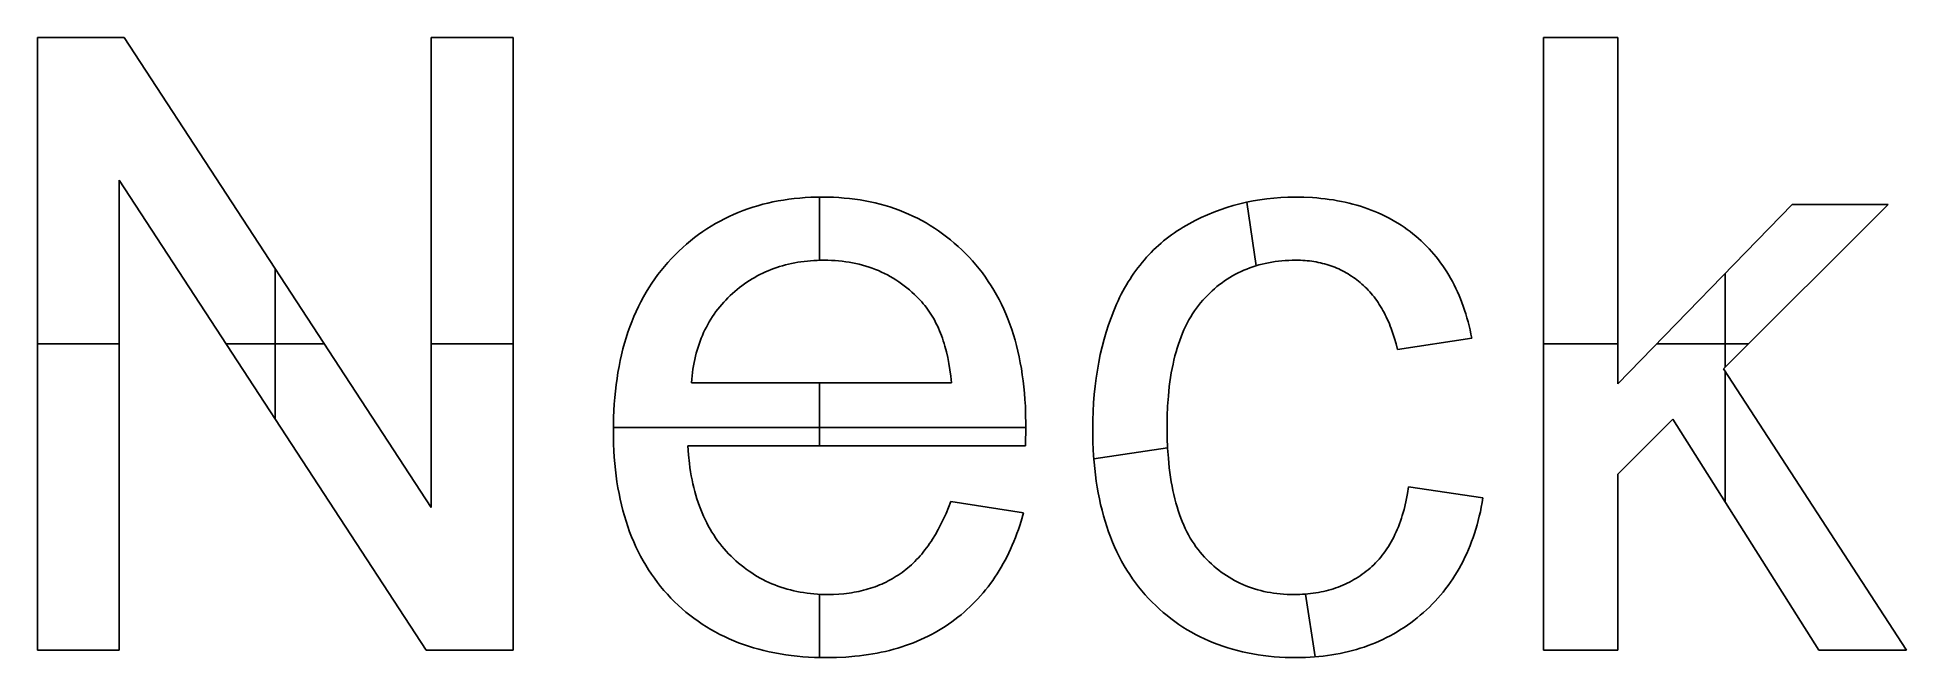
# Model space of a CAD drawing. Header units: millimetres. Extents: x 13281 to 14181, y -10285 to -9647.
# Drawn here: x 13284.2 to 13375.1, y -9677 to -9646.8 of the extents above; entities that cross this region are included whole.
import ezdxf

# ---------------------------------------------------------------- set-up
doc = ezdxf.new("R2010")
doc.units = ezdxf.units.MM
doc.header["$MEASUREMENT"] = 0
doc.layers.add('Default', color=7, linetype='Continuous', true_color=0xffffff)

msp = doc.modelspace()

# ---------------------------------------------------------------- linework, layer by layer
at = {"layer": 'Default'}
for p, q in [((13284.184, -9676.615), (13284.184, -9646.796)), ((13284.184, -9646.796), (13288.411, -9646.796)), ((13284.184, -9676.615, 1), (13284.184, -9646.796, 1)), ((13284.184, -9646.796, 1), (13284.184, -9646.796)), ((13284.184, -9646.796, 1), (13288.411, -9646.796, 1)), ((13284.184, -9646.796, 0.5), (13284.184, -9676.615, 0.5)), ((13288.411, -9646.796, 0.5), (13284.184, -9646.796, 0.5)), ((13286.298, -9646.796), (13286.298, -9646.796, 1)), ((13288.411, -9646.796), (13303.341, -9669.666)), ((13288.411, -9646.796, 1), (13288.411, -9646.796)), ((13288.411, -9646.796, 1), (13303.341, -9669.666, 1)), ((13303.341, -9669.666, 0.5), (13288.411, -9646.796, 0.5)), ((13303.341, -9646.796), (13307.316, -9646.796)), ((13303.341, -9669.666), (13303.341, -9646.796)), ((13303.341, -9669.666, 1), (13303.341, -9646.796, 1)), ((13303.341, -9646.796, 1), (13303.341, -9646.796)), ((13303.341, -9646.796, 1), (13307.316, -9646.796, 1)), ((13303.341, -9646.796, 0.5), (13303.341, -9669.666, 0.5)), ((13307.316, -9646.796, 0.5), (13303.341, -9646.796, 0.5)), ((13305.329, -9646.796), (13305.329, -9646.796, 1)), ((13307.316, -9646.796), (13307.316, -9676.615)), ((13307.316, -9646.796, 1), (13307.316, -9646.796)), ((13307.316, -9646.796, 1), (13307.316, -9676.615, 1)), ((13307.316, -9676.615, 0.5), (13307.316, -9646.796, 0.5)), ((13357.428, -9676.615), (13357.428, -9646.796)), ((13357.428, -9646.796), (13361.042, -9646.796)), ((13357.428, -9676.615, 1), (13357.428, -9646.796, 1)), ((13357.428, -9646.796, 1), (13357.428, -9646.796)), ((13357.428, -9646.796, 1), (13361.042, -9646.796, 1)), ((13357.428, -9646.796, 0.5), (13357.428, -9676.615, 0.5)), ((13361.042, -9646.796, 0.5), (13357.428, -9646.796, 0.5)), ((13359.235, -9646.796), (13359.235, -9646.796, 1)), ((13361.042, -9646.796), (13361.042, -9663.651)), ((13361.042, -9646.796, 1), (13361.042, -9646.796)), ((13361.042, -9646.796, 1), (13361.042, -9663.651, 1)), ((13361.042, -9663.651, 0.5), (13361.042, -9646.796, 0.5)), ((13288.16, -9653.745), (13288.16, -9676.615)), ((13303.089, -9676.615), (13288.16, -9653.745)), ((13303.089, -9676.615, 1), (13288.16, -9653.745, 1)), ((13288.16, -9653.745, 1), (13288.16, -9653.745)), ((13288.16, -9653.745, 1), (13288.16, -9676.615, 1)), ((13288.16, -9653.745, 0.5), (13303.089, -9676.615, 0.5)), ((13288.16, -9676.615, 0.5), (13288.16, -9653.745, 0.5)), ((13319.459, -9654.92), (13319.706, -9654.859)), ((13319.459, -9654.92, 1), (13319.706, -9654.859, 1)), ((13319.706, -9654.859, 0.5), (13319.459, -9654.92, 0.5)), ((13319.706, -9654.859), (13319.957, -9654.803)), ((13319.706, -9654.859, 1), (13319.957, -9654.803, 1)), ((13319.957, -9654.803, 0.5), (13319.706, -9654.859, 0.5)), ((13319.957, -9654.803), (13320.21, -9654.754)), ((13319.957, -9654.803, 1), (13320.21, -9654.754, 1)), ((13320.21, -9654.754, 0.5), (13319.957, -9654.803, 0.5)), ((13320.21, -9654.754), (13320.467, -9654.71)), ((13320.21, -9654.754, 1), (13320.467, -9654.71, 1)), ((13320.467, -9654.71, 0.5), (13320.21, -9654.754, 0.5)), ((13320.467, -9654.71), (13320.728, -9654.672)), ((13320.467, -9654.71, 1), (13320.728, -9654.672, 1)), ((13320.728, -9654.672, 0.5), (13320.467, -9654.71, 0.5)), ((13320.728, -9654.672), (13320.991, -9654.64)), ((13320.728, -9654.672, 1), (13320.991, -9654.64, 1)), ((13320.991, -9654.64, 0.5), (13320.728, -9654.672, 0.5)), ((13320.991, -9654.64), (13321.258, -9654.614)), ((13320.991, -9654.64, 1), (13321.258, -9654.614, 1)), ((13321.258, -9654.614, 0.5), (13320.991, -9654.64, 0.5)), ((13321.258, -9654.614), (13321.529, -9654.593)), ((13321.258, -9654.614, 1), (13321.529, -9654.593, 1)), ((13321.529, -9654.593, 0.5), (13321.258, -9654.614, 0.5)), ((13321.529, -9654.593), (13321.802, -9654.579)), ((13321.529, -9654.593, 1), (13321.802, -9654.579, 1)), ((13321.802, -9654.579, 0.5), (13321.529, -9654.593, 0.5)), ((13321.802, -9654.579), (13322.079, -9654.57)), ((13321.802, -9654.579, 1), (13322.079, -9654.57, 1)), ((13322.079, -9654.57, 0.5), (13321.802, -9654.579, 0.5)), ((13322.079, -9654.57), (13322.359, -9654.567)), ((13322.079, -9654.57, 1), (13322.359, -9654.567, 1)), ((13322.359, -9654.567, 0.5), (13322.079, -9654.57, 0.5)), ((13322.226, -9654.567), (13322.226, -9657.642)), ((13322.226, -9654.567, 1), (13322.226, -9657.642, 1)), ((13322.359, -9654.567), (13322.63, -9654.57)), ((13322.359, -9654.567, 1), (13322.63, -9654.57, 1)), ((13322.63, -9654.57, 0.5), (13322.359, -9654.567, 0.5)), ((13322.359, -9654.567), (13322.359, -9654.567, 1)), ((13322.63, -9654.57), (13322.898, -9654.578)), ((13322.63, -9654.57, 1), (13322.898, -9654.578, 1)), ((13322.898, -9654.578, 0.5), (13322.63, -9654.57, 0.5)), ((13322.898, -9654.578), (13323.163, -9654.593)), ((13322.898, -9654.578, 1), (13323.163, -9654.593, 1)), ((13323.163, -9654.593, 0.5), (13322.898, -9654.578, 0.5)), ((13323.163, -9654.593), (13323.425, -9654.612)), ((13323.163, -9654.593, 1), (13323.425, -9654.612, 1)), ((13323.425, -9654.612, 0.5), (13323.163, -9654.593, 0.5)), ((13323.425, -9654.612), (13323.684, -9654.638)), ((13323.425, -9654.612, 1), (13323.684, -9654.638, 1)), ((13323.684, -9654.638, 0.5), (13323.425, -9654.612, 0.5)), ((13323.684, -9654.638), (13323.94, -9654.67)), ((13323.684, -9654.638, 1), (13323.94, -9654.67, 1)), ((13323.94, -9654.67, 0.5), (13323.684, -9654.638, 0.5)), ((13323.94, -9654.67), (13324.192, -9654.707)), ((13323.94, -9654.67, 1), (13324.192, -9654.707, 1)), ((13324.192, -9654.707, 0.5), (13323.94, -9654.67, 0.5)), ((13324.192, -9654.707), (13324.442, -9654.749)), ((13324.192, -9654.707, 1), (13324.442, -9654.749, 1)), ((13324.442, -9654.749, 0.5), (13324.192, -9654.707, 0.5)), ((13324.442, -9654.749), (13324.688, -9654.798)), ((13324.442, -9654.749, 1), (13324.688, -9654.798, 1)), ((13324.688, -9654.798, 0.5), (13324.442, -9654.749, 0.5)), ((13324.688, -9654.798), (13324.931, -9654.852)), ((13324.688, -9654.798, 1), (13324.931, -9654.852, 1)), ((13324.931, -9654.852, 0.5), (13324.688, -9654.798, 0.5)), ((13324.931, -9654.852), (13325.171, -9654.912)), ((13324.931, -9654.852, 1), (13325.171, -9654.912, 1)), ((13325.171, -9654.912, 0.5), (13324.931, -9654.852, 0.5)), ((13342.659, -9654.892), (13342.982, -9654.816)), ((13342.659, -9654.892, 1), (13342.982, -9654.816, 1)), ((13342.982, -9654.816, 0.5), (13342.659, -9654.892, 0.5)), ((13342.982, -9654.816), (13343.309, -9654.75)), ((13342.982, -9654.816, 1), (13343.309, -9654.75, 1)), ((13343.309, -9654.75, 0.5), (13342.982, -9654.816, 0.5)), ((13343.463, -9657.907), (13342.999, -9654.812)), ((13343.463, -9657.907, 1), (13342.999, -9654.812, 1)), ((13343.309, -9654.75), (13343.638, -9654.694)), ((13343.309, -9654.75, 1), (13343.638, -9654.694, 1)), ((13343.638, -9654.694, 0.5), (13343.309, -9654.75, 0.5)), ((13343.638, -9654.694), (13343.971, -9654.648)), ((13343.638, -9654.694, 1), (13343.971, -9654.648, 1)), ((13343.971, -9654.648, 0.5), (13343.638, -9654.694, 0.5)), ((13343.971, -9654.648), (13344.308, -9654.613)), ((13343.971, -9654.648, 1), (13344.308, -9654.613, 1)), ((13344.308, -9654.613, 0.5), (13343.971, -9654.648, 0.5)), ((13344.308, -9654.613), (13344.647, -9654.587)), ((13344.308, -9654.613, 1), (13344.647, -9654.587, 1)), ((13344.647, -9654.587, 0.5), (13344.308, -9654.613, 0.5)), ((13344.647, -9654.587), (13344.99, -9654.572)), ((13344.647, -9654.587, 1), (13344.99, -9654.572, 1)), ((13344.99, -9654.572, 0.5), (13344.647, -9654.587, 0.5)), ((13344.99, -9654.572), (13345.336, -9654.567)), ((13344.99, -9654.572, 1), (13345.336, -9654.567, 1)), ((13345.336, -9654.567, 0.5), (13344.99, -9654.572, 0.5)), ((13345.336, -9654.567), (13345.77, -9654.574)), ((13345.336, -9654.567, 1), (13345.77, -9654.574, 1)), ((13345.77, -9654.574, 0.5), (13345.336, -9654.567, 0.5)), ((13345.336, -9654.567), (13345.336, -9654.567, 1)), ((13345.77, -9654.574), (13346.194, -9654.595)), ((13345.77, -9654.574, 1), (13346.194, -9654.595, 1)), ((13346.194, -9654.595, 0.5), (13345.77, -9654.574, 0.5)), ((13346.194, -9654.595), (13346.402, -9654.611)), ((13346.194, -9654.595, 1), (13346.402, -9654.611, 1)), ((13346.402, -9654.611, 0.5), (13346.194, -9654.595, 0.5)), ((13346.402, -9654.611), (13346.607, -9654.63)), ((13346.402, -9654.611, 1), (13346.607, -9654.63, 1)), ((13346.607, -9654.63, 0.5), (13346.402, -9654.611, 0.5)), ((13346.607, -9654.63), (13346.811, -9654.652)), ((13346.607, -9654.63, 1), (13346.811, -9654.652, 1)), ((13346.811, -9654.652, 0.5), (13346.607, -9654.63, 0.5)), ((13346.811, -9654.652), (13347.011, -9654.679)), ((13346.811, -9654.652, 1), (13347.011, -9654.679, 1)), ((13347.011, -9654.679, 0.5), (13346.811, -9654.652, 0.5)), ((13347.011, -9654.679), (13347.209, -9654.708)), ((13347.011, -9654.679, 1), (13347.209, -9654.708, 1)), ((13347.209, -9654.708, 0.5), (13347.011, -9654.679, 0.5)), ((13347.209, -9654.708), (13347.405, -9654.742)), ((13347.209, -9654.708, 1), (13347.405, -9654.742, 1)), ((13347.405, -9654.742, 0.5), (13347.209, -9654.708, 0.5)), ((13347.405, -9654.742), (13347.598, -9654.778)), ((13347.405, -9654.742, 1), (13347.598, -9654.778, 1)), ((13347.598, -9654.778, 0.5), (13347.405, -9654.742, 0.5)), ((13347.598, -9654.778), (13347.789, -9654.818)), ((13347.598, -9654.778, 1), (13347.789, -9654.818, 1)), ((13347.789, -9654.818, 0.5), (13347.598, -9654.778, 0.5)), ((13347.789, -9654.818), (13347.977, -9654.862)), ((13347.789, -9654.818, 1), (13347.977, -9654.862, 1)), ((13347.977, -9654.862, 0.5), (13347.789, -9654.818, 0.5)), ((13347.977, -9654.862), (13348.163, -9654.909)), ((13347.977, -9654.862, 1), (13348.163, -9654.909, 1)), ((13348.163, -9654.909, 0.5), (13347.977, -9654.862, 0.5)), ((13317.167, -9655.853), (13317.381, -9655.734)), ((13317.167, -9655.853, 1), (13317.381, -9655.734, 1)), ((13317.381, -9655.734, 0.5), (13317.167, -9655.853, 0.5)), ((13317.381, -9655.734), (13317.599, -9655.62)), ((13317.381, -9655.734, 1), (13317.599, -9655.62, 1)), ((13317.599, -9655.62, 0.5), (13317.381, -9655.734, 0.5)), ((13317.599, -9655.62), (13317.82, -9655.512)), ((13317.599, -9655.62, 1), (13317.82, -9655.512, 1)), ((13317.82, -9655.512, 0.5), (13317.599, -9655.62, 0.5)), ((13317.82, -9655.512), (13318.044, -9655.41)), ((13317.82, -9655.512, 1), (13318.044, -9655.41, 1)), ((13318.044, -9655.41, 0.5), (13317.82, -9655.512, 0.5)), ((13318.044, -9655.41), (13318.272, -9655.314)), ((13318.044, -9655.41, 1), (13318.272, -9655.314, 1)), ((13318.272, -9655.314, 0.5), (13318.044, -9655.41, 0.5)), ((13318.272, -9655.314), (13318.503, -9655.223)), ((13318.272, -9655.314, 1), (13318.503, -9655.223, 1)), ((13318.503, -9655.223, 0.5), (13318.272, -9655.314, 0.5)), ((13318.503, -9655.223), (13318.737, -9655.139)), ((13318.503, -9655.223, 1), (13318.737, -9655.139, 1)), ((13318.737, -9655.139, 0.5), (13318.503, -9655.223, 0.5)), ((13318.737, -9655.139), (13318.974, -9655.06)), ((13318.737, -9655.139, 1), (13318.974, -9655.06, 1)), ((13318.974, -9655.06, 0.5), (13318.737, -9655.139, 0.5)), ((13318.974, -9655.06), (13319.215, -9654.987)), ((13318.974, -9655.06, 1), (13319.215, -9654.987, 1)), ((13319.215, -9654.987, 0.5), (13318.974, -9655.06, 0.5)), ((13319.215, -9654.987), (13319.459, -9654.92)), ((13319.215, -9654.987, 1), (13319.459, -9654.92, 1)), ((13319.459, -9654.92, 0.5), (13319.215, -9654.987, 0.5)), ((13325.171, -9654.912), (13325.408, -9654.978)), ((13325.171, -9654.912, 1), (13325.408, -9654.978, 1)), ((13325.408, -9654.978, 0.5), (13325.171, -9654.912, 0.5)), ((13325.408, -9654.978), (13325.642, -9655.049)), ((13325.408, -9654.978, 1), (13325.642, -9655.049, 1)), ((13325.642, -9655.049, 0.5), (13325.408, -9654.978, 0.5)), ((13325.642, -9655.049), (13325.873, -9655.126)), ((13325.642, -9655.049, 1), (13325.873, -9655.126, 1)), ((13325.873, -9655.126, 0.5), (13325.642, -9655.049, 0.5)), ((13325.873, -9655.126), (13326.1, -9655.209)), ((13325.873, -9655.126, 1), (13326.1, -9655.209, 1)), ((13326.1, -9655.209, 0.5), (13325.873, -9655.126, 0.5)), ((13326.1, -9655.209), (13326.325, -9655.297)), ((13326.1, -9655.209, 1), (13326.325, -9655.297, 1)), ((13326.325, -9655.297, 0.5), (13326.1, -9655.209, 0.5)), ((13326.325, -9655.297), (13326.546, -9655.391)), ((13326.325, -9655.297, 1), (13326.546, -9655.391, 1)), ((13326.546, -9655.391, 0.5), (13326.325, -9655.297, 0.5)), ((13326.546, -9655.391), (13326.764, -9655.491)), ((13326.546, -9655.391, 1), (13326.764, -9655.491, 1)), ((13326.764, -9655.491, 0.5), (13326.546, -9655.391, 0.5)), ((13326.764, -9655.491), (13326.979, -9655.597)), ((13326.764, -9655.491, 1), (13326.979, -9655.597, 1)), ((13326.979, -9655.597, 0.5), (13326.764, -9655.491, 0.5)), ((13326.979, -9655.597), (13327.191, -9655.708)), ((13326.979, -9655.597, 1), (13327.191, -9655.708, 1)), ((13327.191, -9655.708, 0.5), (13326.979, -9655.597, 0.5)), ((13327.191, -9655.708), (13327.4, -9655.825)), ((13327.191, -9655.708, 1), (13327.4, -9655.825, 1)), ((13327.4, -9655.825, 0.5), (13327.191, -9655.708, 0.5)), ((13340.19, -9655.869), (13340.487, -9655.711)), ((13340.19, -9655.869, 1), (13340.487, -9655.711, 1)), ((13340.487, -9655.711, 0.5), (13340.19, -9655.869, 0.5)), ((13340.487, -9655.711), (13340.787, -9655.564)), ((13340.487, -9655.711, 1), (13340.787, -9655.564, 1)), ((13340.787, -9655.564, 0.5), (13340.487, -9655.711, 0.5)), ((13340.787, -9655.564), (13341.091, -9655.426)), ((13340.787, -9655.564, 1), (13341.091, -9655.426, 1)), ((13341.091, -9655.426, 0.5), (13340.787, -9655.564, 0.5)), ((13341.091, -9655.426), (13341.398, -9655.299)), ((13341.091, -9655.426, 1), (13341.398, -9655.299, 1)), ((13341.398, -9655.299, 0.5), (13341.091, -9655.426, 0.5)), ((13341.398, -9655.299), (13341.708, -9655.182)), ((13341.398, -9655.299, 1), (13341.708, -9655.182, 1)), ((13341.708, -9655.182, 0.5), (13341.398, -9655.299, 0.5)), ((13341.708, -9655.182), (13342.022, -9655.075)), ((13341.708, -9655.182, 1), (13342.022, -9655.075, 1)), ((13342.022, -9655.075, 0.5), (13341.708, -9655.182, 0.5)), ((13342.022, -9655.075), (13342.339, -9654.979)), ((13342.022, -9655.075, 1), (13342.339, -9654.979, 1)), ((13342.339, -9654.979, 0.5), (13342.022, -9655.075, 0.5)), ((13342.339, -9654.979), (13342.659, -9654.892)), ((13342.339, -9654.979, 1), (13342.659, -9654.892, 1)), ((13342.659, -9654.892, 0.5), (13342.339, -9654.979, 0.5)), ((13348.163, -9654.909), (13348.346, -9654.96)), ((13348.163, -9654.909, 1), (13348.346, -9654.96, 1)), ((13348.346, -9654.96, 0.5), (13348.163, -9654.909, 0.5)), ((13348.346, -9654.96), (13348.527, -9655.014)), ((13348.346, -9654.96, 1), (13348.527, -9655.014, 1)), ((13348.527, -9655.014, 0.5), (13348.346, -9654.96, 0.5)), ((13348.527, -9655.014), (13348.705, -9655.072)), ((13348.527, -9655.014, 1), (13348.705, -9655.072, 1)), ((13348.705, -9655.072, 0.5), (13348.527, -9655.014, 0.5)), ((13348.705, -9655.072), (13348.881, -9655.133)), ((13348.705, -9655.072, 1), (13348.881, -9655.133, 1)), ((13348.881, -9655.133, 0.5), (13348.705, -9655.072, 0.5)), ((13348.881, -9655.133), (13349.054, -9655.197)), ((13348.881, -9655.133, 1), (13349.054, -9655.197, 1)), ((13349.054, -9655.197, 0.5), (13348.881, -9655.133, 0.5)), ((13349.054, -9655.197), (13349.225, -9655.266)), ((13349.054, -9655.197, 1), (13349.225, -9655.266, 1)), ((13349.225, -9655.266, 0.5), (13349.054, -9655.197, 0.5)), ((13349.225, -9655.266), (13349.393, -9655.337)), ((13349.225, -9655.266, 1), (13349.393, -9655.337, 1)), ((13349.393, -9655.337, 0.5), (13349.225, -9655.266, 0.5)), ((13349.393, -9655.337), (13349.559, -9655.412)), ((13349.393, -9655.337, 1), (13349.559, -9655.412, 1)), ((13349.559, -9655.412, 0.5), (13349.393, -9655.337, 0.5)), ((13349.559, -9655.412), (13349.722, -9655.491)), ((13349.559, -9655.412, 1), (13349.722, -9655.491, 1)), ((13349.722, -9655.491, 0.5), (13349.559, -9655.412, 0.5)), ((13349.722, -9655.491), (13349.883, -9655.573)), ((13349.722, -9655.491, 1), (13349.883, -9655.573, 1)), ((13349.883, -9655.573, 0.5), (13349.722, -9655.491, 0.5)), ((13349.883, -9655.573), (13350.041, -9655.659)), ((13349.883, -9655.573, 1), (13350.041, -9655.659, 1)), ((13350.041, -9655.659, 0.5), (13349.883, -9655.573, 0.5)), ((13350.041, -9655.659), (13350.197, -9655.748)), ((13350.041, -9655.659, 1), (13350.197, -9655.748, 1)), ((13350.197, -9655.748, 0.5), (13350.041, -9655.659, 0.5)), ((13350.197, -9655.748), (13350.351, -9655.84)), ((13350.197, -9655.748, 1), (13350.351, -9655.84, 1)), ((13350.351, -9655.84, 0.5), (13350.197, -9655.748, 0.5)), ((13361.042, -9663.651), (13369.516, -9654.928)), ((13361.042, -9663.651, 1), (13369.516, -9654.928, 1)), ((13369.516, -9654.928, 0.5), (13361.042, -9663.651, 0.5)), ((13361.042, -9655.223), (13361.042, -9655.223, 1)), ((13374.184, -9654.928), (13366.181, -9662.922)), ((13374.184, -9654.928, 1), (13366.181, -9662.922, 1)), ((13366.181, -9662.922, 0.5), (13374.184, -9654.928, 0.5)), ((13369.516, -9654.928), (13374.184, -9654.928)), ((13369.516, -9654.928, 1), (13369.516, -9654.928)), ((13369.516, -9654.928, 1), (13374.184, -9654.928, 1)), ((13374.184, -9654.928, 0.5), (13369.516, -9654.928, 0.5)), ((13371.85, -9654.928), (13371.85, -9654.928, 1)), ((13374.184, -9654.928, 1), (13374.184, -9654.928)), ((13315.949, -9656.694), (13316.144, -9656.539)), ((13315.949, -9656.694, 1), (13316.144, -9656.539, 1)), ((13316.144, -9656.539, 0.5), (13315.949, -9656.694, 0.5)), ((13316.144, -9656.539), (13316.342, -9656.39)), ((13316.144, -9656.539, 1), (13316.342, -9656.39, 1)), ((13316.342, -9656.39, 0.5), (13316.144, -9656.539, 0.5)), ((13316.342, -9656.39), (13316.543, -9656.247)), ((13316.342, -9656.39, 1), (13316.543, -9656.247, 1)), ((13316.543, -9656.247, 0.5), (13316.342, -9656.39, 0.5)), ((13316.543, -9656.247), (13316.748, -9656.11)), ((13316.543, -9656.247, 1), (13316.748, -9656.11, 1)), ((13316.748, -9656.11, 0.5), (13316.543, -9656.247, 0.5)), ((13316.748, -9656.11), (13316.955, -9655.979)), ((13316.748, -9656.11, 1), (13316.955, -9655.979, 1)), ((13316.955, -9655.979, 0.5), (13316.748, -9656.11, 0.5)), ((13316.955, -9655.979), (13317.167, -9655.853)), ((13316.955, -9655.979, 1), (13317.167, -9655.853, 1)), ((13317.167, -9655.853, 0.5), (13316.955, -9655.979, 0.5)), ((13327.4, -9655.825), (13327.605, -9655.948)), ((13327.4, -9655.825, 1), (13327.605, -9655.948, 1)), ((13327.605, -9655.948, 0.5), (13327.4, -9655.825, 0.5)), ((13327.605, -9655.948), (13327.808, -9656.076)), ((13327.605, -9655.948, 1), (13327.808, -9656.076, 1)), ((13327.808, -9656.076, 0.5), (13327.605, -9655.948, 0.5)), ((13327.808, -9656.076), (13328.007, -9656.21)), ((13327.808, -9656.076, 1), (13328.007, -9656.21, 1)), ((13328.007, -9656.21, 0.5), (13327.808, -9656.076, 0.5)), ((13328.007, -9656.21), (13328.204, -9656.35)), ((13328.007, -9656.21, 1), (13328.204, -9656.35, 1)), ((13328.204, -9656.35, 0.5), (13328.007, -9656.21, 0.5)), ((13328.204, -9656.35), (13328.397, -9656.495)), ((13328.204, -9656.35, 1), (13328.397, -9656.495, 1)), ((13328.397, -9656.495, 0.5), (13328.204, -9656.35, 0.5)), ((13328.397, -9656.495), (13328.587, -9656.646)), ((13328.397, -9656.495, 1), (13328.587, -9656.646, 1)), ((13328.587, -9656.646, 0.5), (13328.397, -9656.495, 0.5)), ((13328.587, -9656.646), (13328.774, -9656.803)), ((13328.587, -9656.646, 1), (13328.774, -9656.803, 1)), ((13328.774, -9656.803, 0.5), (13328.587, -9656.646, 0.5)), ((13338.955, -9656.704), (13339.083, -9656.601)), ((13338.955, -9656.704, 1), (13339.083, -9656.601, 1)), ((13339.083, -9656.601, 0.5), (13338.955, -9656.704, 0.5)), ((13339.083, -9656.601), (13339.213, -9656.5)), ((13339.083, -9656.601, 1), (13339.213, -9656.5, 1)), ((13339.213, -9656.5, 0.5), (13339.083, -9656.601, 0.5)), ((13339.213, -9656.5), (13339.345, -9656.403)), ((13339.213, -9656.5, 1), (13339.345, -9656.403, 1)), ((13339.345, -9656.403, 0.5), (13339.213, -9656.5, 0.5)), ((13339.345, -9656.403), (13339.48, -9656.307)), ((13339.345, -9656.403, 1), (13339.48, -9656.307, 1)), ((13339.48, -9656.307, 0.5), (13339.345, -9656.403, 0.5)), ((13339.48, -9656.307), (13339.617, -9656.214)), ((13339.48, -9656.307, 1), (13339.617, -9656.214, 1)), ((13339.617, -9656.214, 0.5), (13339.48, -9656.307, 0.5)), ((13339.617, -9656.214), (13339.757, -9656.124)), ((13339.617, -9656.214, 1), (13339.757, -9656.124, 1)), ((13339.757, -9656.124, 0.5), (13339.617, -9656.214, 0.5)), ((13339.757, -9656.124), (13339.899, -9656.036)), ((13339.757, -9656.124, 1), (13339.899, -9656.036, 1)), ((13339.899, -9656.036, 0.5), (13339.757, -9656.124, 0.5)), ((13339.899, -9656.036), (13340.043, -9655.951)), ((13339.899, -9656.036, 1), (13340.043, -9655.951, 1)), ((13340.043, -9655.951, 0.5), (13339.899, -9656.036, 0.5)), ((13340.043, -9655.951), (13340.19, -9655.869)), ((13340.043, -9655.951, 1), (13340.19, -9655.869, 1)), ((13340.19, -9655.869, 0.5), (13340.043, -9655.951, 0.5)), ((13340.19, -9655.869), (13340.19, -9655.869, 1)), ((13350.351, -9655.84), (13350.501, -9655.936)), ((13350.351, -9655.84, 1), (13350.501, -9655.936, 1)), ((13350.501, -9655.936, 0.5), (13350.351, -9655.84, 0.5)), ((13350.501, -9655.936), (13350.65, -9656.036)), ((13350.501, -9655.936, 1), (13350.65, -9656.036, 1)), ((13350.65, -9656.036, 0.5), (13350.501, -9655.936, 0.5)), ((13350.65, -9656.036), (13350.795, -9656.139)), ((13350.65, -9656.036, 1), (13350.795, -9656.139, 1)), ((13350.795, -9656.139, 0.5), (13350.65, -9656.036, 0.5)), ((13350.795, -9656.139), (13350.939, -9656.246)), ((13350.795, -9656.139, 1), (13350.939, -9656.246, 1)), ((13350.939, -9656.246, 0.5), (13350.795, -9656.139, 0.5)), ((13350.939, -9656.246), (13351.08, -9656.356)), ((13350.939, -9656.246, 1), (13351.08, -9656.356, 1)), ((13351.08, -9656.356, 0.5), (13350.939, -9656.246, 0.5)), ((13351.08, -9656.356), (13351.218, -9656.469)), ((13351.08, -9656.356, 1), (13351.218, -9656.469, 1)), ((13351.218, -9656.469, 0.5), (13351.08, -9656.356, 0.5)), ((13351.08, -9656.356), (13351.08, -9656.356, 1)), ((13351.218, -9656.469), (13351.353, -9656.585)), ((13351.218, -9656.469, 1), (13351.353, -9656.585, 1)), ((13351.353, -9656.585, 0.5), (13351.218, -9656.469, 0.5)), ((13351.353, -9656.585), (13351.484, -9656.704)), ((13351.353, -9656.585, 1), (13351.484, -9656.704, 1)), ((13351.484, -9656.704, 0.5), (13351.353, -9656.585, 0.5)), ((13314.85, -9657.744), (13315.024, -9657.554)), ((13314.85, -9657.744, 1), (13315.024, -9657.554, 1)), ((13315.024, -9657.554, 0.5), (13314.85, -9657.744, 0.5)), ((13315.024, -9657.554), (13315.202, -9657.371)), ((13315.024, -9657.554, 1), (13315.202, -9657.371, 1)), ((13315.202, -9657.371, 0.5), (13315.024, -9657.554, 0.5)), ((13315.024, -9657.554), (13315.024, -9657.554, 1)), ((13315.202, -9657.371), (13315.384, -9657.193)), ((13315.202, -9657.371, 1), (13315.384, -9657.193, 1)), ((13315.384, -9657.193, 0.5), (13315.202, -9657.371, 0.5)), ((13315.384, -9657.193), (13315.569, -9657.021)), ((13315.384, -9657.193, 1), (13315.569, -9657.021, 1)), ((13315.569, -9657.021, 0.5), (13315.384, -9657.193, 0.5)), ((13315.569, -9657.021), (13315.757, -9656.854)), ((13315.569, -9657.021, 1), (13315.757, -9656.854, 1)), ((13315.757, -9656.854, 0.5), (13315.569, -9657.021, 0.5)), ((13315.757, -9656.854), (13315.949, -9656.694)), ((13315.757, -9656.854, 1), (13315.949, -9656.694, 1)), ((13315.949, -9656.694, 0.5), (13315.757, -9656.854, 0.5)), ((13328.774, -9656.803), (13328.958, -9656.966)), ((13328.774, -9656.803, 1), (13328.958, -9656.966, 1)), ((13328.958, -9656.966, 0.5), (13328.774, -9656.803, 0.5)), ((13328.958, -9656.966), (13329.138, -9657.134)), ((13328.958, -9656.966, 1), (13329.138, -9657.134, 1)), ((13329.138, -9657.134, 0.5), (13328.958, -9656.966, 0.5)), ((13329.138, -9657.134), (13329.316, -9657.308)), ((13329.138, -9657.134, 1), (13329.316, -9657.308, 1)), ((13329.316, -9657.308, 0.5), (13329.138, -9657.134, 0.5)), ((13329.316, -9657.308), (13329.49, -9657.488)), ((13329.316, -9657.308, 1), (13329.49, -9657.488, 1)), ((13329.49, -9657.488, 0.5), (13329.316, -9657.308, 0.5)), ((13329.49, -9657.488), (13329.661, -9657.673)), ((13329.49, -9657.488, 1), (13329.661, -9657.673, 1)), ((13329.661, -9657.673, 0.5), (13329.49, -9657.488, 0.5)), ((13329.49, -9657.488), (13329.49, -9657.488, 1)), ((13338.018, -9657.62), (13338.127, -9657.496)), ((13338.018, -9657.62, 1), (13338.127, -9657.496, 1)), ((13338.127, -9657.496, 0.5), (13338.018, -9657.62, 0.5)), ((13338.127, -9657.496), (13338.238, -9657.375)), ((13338.127, -9657.496, 1), (13338.238, -9657.375, 1)), ((13338.238, -9657.375, 0.5), (13338.127, -9657.496, 0.5)), ((13338.238, -9657.375), (13338.351, -9657.257)), ((13338.238, -9657.375, 1), (13338.351, -9657.257, 1)), ((13338.351, -9657.257, 0.5), (13338.238, -9657.375, 0.5)), ((13338.351, -9657.257), (13338.467, -9657.141)), ((13338.351, -9657.257, 1), (13338.467, -9657.141, 1)), ((13338.467, -9657.141, 0.5), (13338.351, -9657.257, 0.5)), ((13338.467, -9657.141), (13338.586, -9657.028)), ((13338.467, -9657.141, 1), (13338.586, -9657.028, 1)), ((13338.586, -9657.028, 0.5), (13338.467, -9657.141, 0.5)), ((13338.586, -9657.028), (13338.706, -9656.918)), ((13338.586, -9657.028, 1), (13338.706, -9656.918, 1)), ((13338.706, -9656.918, 0.5), (13338.586, -9657.028, 0.5)), ((13338.706, -9656.918), (13338.83, -9656.809)), ((13338.706, -9656.918, 1), (13338.83, -9656.809, 1)), ((13338.83, -9656.809, 0.5), (13338.706, -9656.918, 0.5)), ((13338.83, -9656.809), (13338.955, -9656.704)), ((13338.83, -9656.809, 1), (13338.955, -9656.704, 1)), ((13338.955, -9656.704, 0.5), (13338.83, -9656.809, 0.5)), ((13351.484, -9656.704), (13351.613, -9656.826)), ((13351.484, -9656.704, 1), (13351.613, -9656.826, 1)), ((13351.613, -9656.826, 0.5), (13351.484, -9656.704, 0.5)), ((13351.613, -9656.826), (13351.739, -9656.951)), ((13351.613, -9656.826, 1), (13351.739, -9656.951, 1)), ((13351.739, -9656.951, 0.5), (13351.613, -9656.826, 0.5)), ((13351.739, -9656.951), (13351.861, -9657.079)), ((13351.739, -9656.951, 1), (13351.861, -9657.079, 1)), ((13351.861, -9657.079, 0.5), (13351.739, -9656.951, 0.5)), ((13351.861, -9657.079), (13351.98, -9657.21)), ((13351.861, -9657.079, 1), (13351.98, -9657.21, 1)), ((13351.98, -9657.21, 0.5), (13351.861, -9657.079, 0.5)), ((13351.98, -9657.21), (13352.096, -9657.344)), ((13351.98, -9657.21, 1), (13352.096, -9657.344, 1)), ((13352.096, -9657.344, 0.5), (13351.98, -9657.21, 0.5)), ((13352.096, -9657.344), (13352.209, -9657.481)), ((13352.096, -9657.344, 1), (13352.209, -9657.481, 1)), ((13352.209, -9657.481, 0.5), (13352.096, -9657.344, 0.5)), ((13352.209, -9657.481), (13352.319, -9657.62)), ((13352.209, -9657.481, 1), (13352.319, -9657.62, 1)), ((13352.319, -9657.62, 0.5), (13352.209, -9657.481, 0.5)), ((13295.75, -9658.038), (13295.75, -9665.373)), ((13295.75, -9658.038, 1), (13295.75, -9665.373, 1)), ((13295.876, -9658.231), (13295.876, -9658.231, 1)), ((13303.341, -9658.231), (13303.341, -9658.231, 1)), ((13314.209, -9658.547), (13314.361, -9658.339)), ((13314.209, -9658.547, 1), (13314.361, -9658.339, 1)), ((13314.361, -9658.339, 0.5), (13314.209, -9658.547, 0.5)), ((13314.361, -9658.339), (13314.519, -9658.136)), ((13314.361, -9658.339, 1), (13314.519, -9658.136, 1)), ((13314.519, -9658.136, 0.5), (13314.361, -9658.339, 0.5)), ((13314.519, -9658.136), (13314.682, -9657.937)), ((13314.519, -9658.136, 1), (13314.682, -9657.937, 1)), ((13314.682, -9657.937, 0.5), (13314.519, -9658.136, 0.5)), ((13314.682, -9657.937), (13314.85, -9657.744)), ((13314.682, -9657.937, 1), (13314.85, -9657.744, 1)), ((13314.85, -9657.744, 0.5), (13314.682, -9657.937, 0.5)), ((13318.94, -9658.552), (13319.067, -9658.477)), ((13319.067, -9658.477, 1), (13318.94, -9658.552, 1)), ((13318.94, -9658.552, 0.5), (13319.067, -9658.477, 0.5)), ((13319.067, -9658.477), (13319.195, -9658.406)), ((13319.195, -9658.406, 1), (13319.067, -9658.477, 1)), ((13319.067, -9658.477, 0.5), (13319.195, -9658.406, 0.5)), ((13319.195, -9658.406), (13319.325, -9658.338)), ((13319.325, -9658.338, 1), (13319.195, -9658.406, 1)), ((13319.195, -9658.406, 0.5), (13319.325, -9658.338, 0.5)), ((13319.325, -9658.338), (13319.457, -9658.273)), ((13319.457, -9658.273, 1), (13319.325, -9658.338, 1)), ((13319.325, -9658.338, 0.5), (13319.457, -9658.273, 0.5)), ((13319.457, -9658.273), (13319.59, -9658.211)), ((13319.59, -9658.211, 1), (13319.457, -9658.273, 1)), ((13319.457, -9658.273, 0.5), (13319.59, -9658.211, 0.5)), ((13319.59, -9658.211), (13319.725, -9658.152)), ((13319.725, -9658.152, 1), (13319.59, -9658.211, 1)), ((13319.59, -9658.211, 0.5), (13319.725, -9658.152, 0.5)), ((13319.725, -9658.152), (13319.862, -9658.097)), ((13319.862, -9658.097, 1), (13319.725, -9658.152, 1)), ((13319.725, -9658.152, 0.5), (13319.862, -9658.097, 0.5)), ((13319.862, -9658.097), (13320, -9658.045)), ((13320, -9658.045, 1), (13319.862, -9658.097, 1)), ((13319.862, -9658.097, 0.5), (13320, -9658.045, 0.5)), ((13320, -9658.045), (13320.14, -9657.996)), ((13320.14, -9657.996, 1), (13320, -9658.045, 1)), ((13320, -9658.045, 0.5), (13320.14, -9657.996, 0.5)), ((13320.14, -9657.996), (13320.281, -9657.95)), ((13320.281, -9657.95, 1), (13320.14, -9657.996, 1)), ((13320.14, -9657.996, 0.5), (13320.281, -9657.95, 0.5)), ((13320.281, -9657.95), (13320.424, -9657.907)), ((13320.424, -9657.907, 1), (13320.281, -9657.95, 1)), ((13320.281, -9657.95, 0.5), (13320.424, -9657.907, 0.5)), ((13320.424, -9657.907), (13320.569, -9657.867)), ((13320.569, -9657.867, 1), (13320.424, -9657.907, 1)), ((13320.424, -9657.907, 0.5), (13320.569, -9657.867, 0.5)), ((13320.569, -9657.867), (13320.716, -9657.831)), ((13320.716, -9657.831, 1), (13320.569, -9657.867, 1)), ((13320.569, -9657.867, 0.5), (13320.716, -9657.831, 0.5)), ((13320.716, -9657.831), (13320.864, -9657.798)), ((13320.864, -9657.798, 1), (13320.716, -9657.831, 1)), ((13320.716, -9657.831, 0.5), (13320.864, -9657.798, 0.5)), ((13320.864, -9657.798), (13321.013, -9657.767)), ((13321.013, -9657.767, 1), (13320.864, -9657.798, 1)), ((13320.864, -9657.798, 0.5), (13321.013, -9657.767, 0.5)), ((13321.013, -9657.767), (13321.165, -9657.741)), ((13321.165, -9657.741, 1), (13321.013, -9657.767, 1)), ((13321.013, -9657.767, 0.5), (13321.165, -9657.741, 0.5)), ((13321.165, -9657.741), (13321.318, -9657.717)), ((13321.318, -9657.717, 1), (13321.165, -9657.741, 1)), ((13321.165, -9657.741, 0.5), (13321.318, -9657.717, 0.5)), ((13321.318, -9657.717), (13321.473, -9657.696)), ((13321.473, -9657.696, 1), (13321.318, -9657.717, 1)), ((13321.318, -9657.717, 0.5), (13321.473, -9657.696, 0.5)), ((13321.473, -9657.696), (13321.629, -9657.679)), ((13321.629, -9657.679, 1), (13321.473, -9657.696, 1)), ((13321.473, -9657.696, 0.5), (13321.629, -9657.679, 0.5)), ((13321.629, -9657.679), (13321.787, -9657.664)), ((13321.787, -9657.664, 1), (13321.629, -9657.679, 1)), ((13321.629, -9657.679, 0.5), (13321.787, -9657.664, 0.5)), ((13321.787, -9657.664), (13321.946, -9657.653)), ((13321.946, -9657.653, 1), (13321.787, -9657.664, 1)), ((13321.787, -9657.664, 0.5), (13321.946, -9657.653, 0.5)), ((13321.946, -9657.653), (13322.108, -9657.645)), ((13322.108, -9657.645, 1), (13321.946, -9657.653, 1)), ((13321.946, -9657.653, 0.5), (13322.108, -9657.645, 0.5)), ((13322.108, -9657.645), (13322.271, -9657.641)), ((13322.271, -9657.641, 1), (13322.108, -9657.645, 1)), ((13322.108, -9657.645, 0.5), (13322.271, -9657.641, 0.5)), ((13322.271, -9657.641), (13322.435, -9657.639)), ((13322.435, -9657.639, 1), (13322.271, -9657.641, 1)), ((13322.271, -9657.641, 0.5), (13322.435, -9657.639, 0.5)), ((13322.435, -9657.639), (13322.617, -9657.641)), ((13322.617, -9657.641, 1), (13322.435, -9657.639, 1)), ((13322.435, -9657.639, 0.5), (13322.617, -9657.641, 0.5)), ((13322.435, -9657.639), (13322.435, -9657.639, 1)), ((13322.617, -9657.641), (13322.796, -9657.647)), ((13322.796, -9657.647, 1), (13322.617, -9657.641, 1)), ((13322.617, -9657.641, 0.5), (13322.796, -9657.647, 0.5)), ((13322.796, -9657.647), (13322.974, -9657.657)), ((13322.974, -9657.657, 1), (13322.796, -9657.647, 1)), ((13322.796, -9657.647, 0.5), (13322.974, -9657.657, 0.5)), ((13322.974, -9657.657), (13323.149, -9657.671)), ((13323.149, -9657.671, 1), (13322.974, -9657.657, 1)), ((13322.974, -9657.657, 0.5), (13323.149, -9657.671, 0.5)), ((13323.149, -9657.671), (13323.322, -9657.689)), ((13323.322, -9657.689, 1), (13323.149, -9657.671, 1)), ((13323.149, -9657.671, 0.5), (13323.322, -9657.689, 0.5)), ((13323.322, -9657.689), (13323.493, -9657.711)), ((13323.493, -9657.711, 1), (13323.322, -9657.689, 1)), ((13323.322, -9657.689, 0.5), (13323.493, -9657.711, 0.5)), ((13323.493, -9657.711), (13323.662, -9657.736)), ((13323.662, -9657.736, 1), (13323.493, -9657.711, 1)), ((13323.493, -9657.711, 0.5), (13323.662, -9657.736, 0.5)), ((13323.662, -9657.736), (13323.828, -9657.766)), ((13323.828, -9657.766, 1), (13323.662, -9657.736, 1)), ((13323.662, -9657.736, 0.5), (13323.828, -9657.766, 0.5)), ((13323.828, -9657.766), (13323.993, -9657.8)), ((13323.993, -9657.8, 1), (13323.828, -9657.766, 1)), ((13323.828, -9657.766, 0.5), (13323.993, -9657.8, 0.5)), ((13323.993, -9657.8), (13324.155, -9657.838)), ((13324.155, -9657.838, 1), (13323.993, -9657.8, 1)), ((13323.993, -9657.8, 0.5), (13324.155, -9657.838, 0.5)), ((13324.155, -9657.838), (13324.316, -9657.879)), ((13324.316, -9657.879, 1), (13324.155, -9657.838, 1)), ((13324.155, -9657.838, 0.5), (13324.316, -9657.879, 0.5)), ((13324.316, -9657.879), (13324.474, -9657.925)), ((13324.474, -9657.925, 1), (13324.316, -9657.879, 1)), ((13324.316, -9657.879, 0.5), (13324.474, -9657.925, 0.5)), ((13324.474, -9657.925), (13324.63, -9657.975)), ((13324.63, -9657.975, 1), (13324.474, -9657.925, 1)), ((13324.474, -9657.925, 0.5), (13324.63, -9657.975, 0.5)), ((13324.63, -9657.975), (13324.784, -9658.028)), ((13324.784, -9658.028, 1), (13324.63, -9657.975, 1)), ((13324.63, -9657.975, 0.5), (13324.784, -9658.028, 0.5)), ((13324.784, -9658.028), (13324.936, -9658.086)), ((13324.936, -9658.086, 1), (13324.784, -9658.028, 1)), ((13324.784, -9658.028, 0.5), (13324.936, -9658.086, 0.5)), ((13324.936, -9658.086), (13325.085, -9658.147)), ((13325.085, -9658.147, 1), (13324.936, -9658.086, 1)), ((13324.936, -9658.086, 0.5), (13325.085, -9658.147, 0.5)), ((13325.085, -9658.147), (13325.233, -9658.213)), ((13325.233, -9658.213, 1), (13325.085, -9658.147, 1)), ((13325.085, -9658.147, 0.5), (13325.233, -9658.213, 0.5)), ((13325.233, -9658.213), (13325.378, -9658.282)), ((13325.378, -9658.282, 1), (13325.233, -9658.213, 1)), ((13325.233, -9658.213, 0.5), (13325.378, -9658.282, 0.5)), ((13325.378, -9658.282), (13325.521, -9658.356)), ((13325.521, -9658.356, 1), (13325.378, -9658.282, 1)), ((13325.378, -9658.282, 0.5), (13325.521, -9658.356, 0.5)), ((13325.521, -9658.356), (13325.663, -9658.433)), ((13325.663, -9658.433, 1), (13325.521, -9658.356, 1)), ((13325.521, -9658.356, 0.5), (13325.663, -9658.433, 0.5)), ((13325.663, -9658.433), (13325.802, -9658.515)), ((13325.802, -9658.515, 1), (13325.663, -9658.433, 1)), ((13325.663, -9658.433, 0.5), (13325.802, -9658.515, 0.5)), ((13329.661, -9657.673), (13329.825, -9657.863)), ((13329.661, -9657.673, 1), (13329.825, -9657.863, 1)), ((13329.825, -9657.863, 0.5), (13329.661, -9657.673, 0.5)), ((13329.825, -9657.863), (13329.985, -9658.057)), ((13329.825, -9657.863, 1), (13329.985, -9658.057, 1)), ((13329.985, -9658.057, 0.5), (13329.825, -9657.863, 0.5)), ((13329.985, -9658.057), (13330.139, -9658.256)), ((13329.985, -9658.057, 1), (13330.139, -9658.256, 1)), ((13330.139, -9658.256, 0.5), (13329.985, -9658.057, 0.5)), ((13330.139, -9658.256), (13330.287, -9658.459)), ((13330.139, -9658.256, 1), (13330.287, -9658.459, 1)), ((13330.287, -9658.459, 0.5), (13330.139, -9658.256, 0.5)), ((13330.287, -9658.459), (13330.43, -9658.667)), ((13330.287, -9658.459, 1), (13330.43, -9658.667, 1)), ((13330.43, -9658.667, 0.5), (13330.287, -9658.459, 0.5)), ((13337.321, -9658.554), (13337.414, -9658.413)), ((13337.321, -9658.554, 1), (13337.414, -9658.413, 1)), ((13337.414, -9658.413, 0.5), (13337.321, -9658.554, 0.5)), ((13337.414, -9658.413), (13337.509, -9658.274)), ((13337.414, -9658.413, 1), (13337.509, -9658.274, 1)), ((13337.509, -9658.274, 0.5), (13337.414, -9658.413, 0.5)), ((13337.509, -9658.274), (13337.606, -9658.138)), ((13337.509, -9658.274, 1), (13337.606, -9658.138, 1)), ((13337.606, -9658.138, 0.5), (13337.509, -9658.274, 0.5)), ((13337.606, -9658.138), (13337.705, -9658.005)), ((13337.606, -9658.138, 1), (13337.705, -9658.005, 1)), ((13337.705, -9658.005, 0.5), (13337.606, -9658.138, 0.5)), ((13337.705, -9658.005), (13337.807, -9657.874)), ((13337.705, -9658.005, 1), (13337.807, -9657.874, 1)), ((13337.807, -9657.874, 0.5), (13337.705, -9658.005, 0.5)), ((13337.807, -9657.874), (13337.911, -9657.745)), ((13337.807, -9657.874, 1), (13337.911, -9657.745, 1)), ((13337.911, -9657.745, 0.5), (13337.807, -9657.874, 0.5)), ((13337.911, -9657.745), (13338.018, -9657.62)), ((13337.911, -9657.745, 1), (13338.018, -9657.62, 1)), ((13338.018, -9657.62, 0.5), (13337.911, -9657.745, 0.5)), ((13342.18, -9658.478), (13342.05, -9658.56)), ((13342.18, -9658.478, 1), (13342.05, -9658.56, 1)), ((13342.05, -9658.56, 0.5), (13342.18, -9658.478, 0.5)), ((13342.312, -9658.4), (13342.18, -9658.478)), ((13342.312, -9658.4, 1), (13342.18, -9658.478, 1)), ((13342.18, -9658.478, 0.5), (13342.312, -9658.4, 0.5)), ((13342.446, -9658.326), (13342.312, -9658.4)), ((13342.446, -9658.326, 1), (13342.312, -9658.4, 1)), ((13342.312, -9658.4, 0.5), (13342.446, -9658.326, 0.5)), ((13342.582, -9658.256), (13342.446, -9658.326)), ((13342.582, -9658.256, 1), (13342.446, -9658.326, 1)), ((13342.446, -9658.326, 0.5), (13342.582, -9658.256, 0.5)), ((13342.72, -9658.189), (13342.582, -9658.256)), ((13342.72, -9658.189, 1), (13342.582, -9658.256, 1)), ((13342.582, -9658.256, 0.5), (13342.72, -9658.189, 0.5)), ((13342.861, -9658.126), (13342.72, -9658.189)), ((13342.861, -9658.126, 1), (13342.72, -9658.189, 1)), ((13342.72, -9658.189, 0.5), (13342.861, -9658.126, 0.5)), ((13343.003, -9658.067), (13342.861, -9658.126)), ((13343.003, -9658.067, 1), (13342.861, -9658.126, 1)), ((13342.861, -9658.126, 0.5), (13343.003, -9658.067, 0.5)), ((13343.147, -9658.012), (13343.003, -9658.067)), ((13343.147, -9658.012, 1), (13343.003, -9658.067, 1)), ((13343.003, -9658.067, 0.5), (13343.147, -9658.012, 0.5)), ((13343.294, -9657.961), (13343.147, -9658.012)), ((13343.294, -9657.961, 1), (13343.147, -9658.012, 1)), ((13343.147, -9658.012, 0.5), (13343.294, -9657.961, 0.5)), ((13343.442, -9657.913), (13343.294, -9657.961)), ((13343.442, -9657.913, 1), (13343.294, -9657.961, 1)), ((13343.294, -9657.961, 0.5), (13343.442, -9657.913, 0.5)), ((13343.592, -9657.869), (13343.442, -9657.913)), ((13343.592, -9657.869, 1), (13343.442, -9657.913, 1)), ((13343.442, -9657.913, 0.5), (13343.592, -9657.869, 0.5)), ((13343.745, -9657.829), (13343.592, -9657.869)), ((13343.745, -9657.829, 1), (13343.592, -9657.869, 1)), ((13343.592, -9657.869, 0.5), (13343.745, -9657.829, 0.5)), ((13343.899, -9657.793), (13343.745, -9657.829)), ((13343.899, -9657.793, 1), (13343.745, -9657.829, 1)), ((13343.745, -9657.829, 0.5), (13343.899, -9657.793, 0.5)), ((13344.056, -9657.761), (13343.899, -9657.793)), ((13344.056, -9657.761, 1), (13343.899, -9657.793, 1)), ((13343.899, -9657.793, 0.5), (13344.056, -9657.761, 0.5)), ((13344.214, -9657.732), (13344.056, -9657.761)), ((13344.214, -9657.732, 1), (13344.056, -9657.761, 1)), ((13344.056, -9657.761, 0.5), (13344.214, -9657.732, 0.5)), ((13344.375, -9657.708), (13344.214, -9657.732)), ((13344.375, -9657.708, 1), (13344.214, -9657.732, 1)), ((13344.214, -9657.732, 0.5), (13344.375, -9657.708, 0.5)), ((13344.538, -9657.687), (13344.375, -9657.708)), ((13344.538, -9657.687, 1), (13344.375, -9657.708, 1)), ((13344.375, -9657.708, 0.5), (13344.538, -9657.687, 0.5)), ((13344.702, -9657.67), (13344.538, -9657.687)), ((13344.702, -9657.67, 1), (13344.538, -9657.687, 1)), ((13344.538, -9657.687, 0.5), (13344.702, -9657.67, 0.5)), ((13344.869, -9657.656), (13344.702, -9657.67)), ((13344.869, -9657.656, 1), (13344.702, -9657.67, 1)), ((13344.702, -9657.67, 0.5), (13344.869, -9657.656, 0.5)), ((13345.038, -9657.647), (13344.869, -9657.656)), ((13345.038, -9657.647, 1), (13344.869, -9657.656, 1)), ((13344.869, -9657.656, 0.5), (13345.038, -9657.647, 0.5)), ((13345.208, -9657.641), (13345.038, -9657.647)), ((13345.208, -9657.641, 1), (13345.038, -9657.647, 1)), ((13345.038, -9657.647, 0.5), (13345.208, -9657.641, 0.5)), ((13345.381, -9657.639), (13345.208, -9657.641)), ((13345.381, -9657.639, 1), (13345.208, -9657.641, 1)), ((13345.208, -9657.641, 0.5), (13345.381, -9657.639, 0.5)), ((13345.496, -9657.64), (13345.381, -9657.639)), ((13345.496, -9657.64, 1), (13345.381, -9657.639, 1)), ((13345.381, -9657.639, 0.5), (13345.496, -9657.64, 0.5)), ((13345.381, -9657.639), (13345.381, -9657.639, 1)), ((13345.609, -9657.643), (13345.496, -9657.64)), ((13345.609, -9657.643, 1), (13345.496, -9657.64, 1)), ((13345.496, -9657.64, 0.5), (13345.609, -9657.643, 0.5)), ((13345.721, -9657.649), (13345.609, -9657.643)), ((13345.721, -9657.649, 1), (13345.609, -9657.643, 1)), ((13345.609, -9657.643, 0.5), (13345.721, -9657.649, 0.5)), ((13345.832, -9657.656), (13345.721, -9657.649)), ((13345.832, -9657.656, 1), (13345.721, -9657.649, 1)), ((13345.721, -9657.649, 0.5), (13345.832, -9657.656, 0.5)), ((13345.943, -9657.666), (13345.832, -9657.656)), ((13345.943, -9657.666, 1), (13345.832, -9657.656, 1)), ((13345.832, -9657.656, 0.5), (13345.943, -9657.666, 0.5)), ((13346.052, -9657.677), (13345.943, -9657.666)), ((13346.052, -9657.677, 1), (13345.943, -9657.666, 1)), ((13345.943, -9657.666, 0.5), (13346.052, -9657.677, 0.5)), ((13346.16, -9657.691), (13346.052, -9657.677)), ((13346.16, -9657.691, 1), (13346.052, -9657.677, 1)), ((13346.052, -9657.677, 0.5), (13346.16, -9657.691, 0.5)), ((13346.267, -9657.707), (13346.16, -9657.691)), ((13346.267, -9657.707, 1), (13346.16, -9657.691, 1)), ((13346.16, -9657.691, 0.5), (13346.267, -9657.707, 0.5)), ((13346.373, -9657.725), (13346.267, -9657.707)), ((13346.373, -9657.725, 1), (13346.267, -9657.707, 1)), ((13346.267, -9657.707, 0.5), (13346.373, -9657.725, 0.5)), ((13346.478, -9657.746), (13346.373, -9657.725)), ((13346.478, -9657.746, 1), (13346.373, -9657.725, 1)), ((13346.373, -9657.725, 0.5), (13346.478, -9657.746, 0.5)), ((13346.581, -9657.768), (13346.478, -9657.746)), ((13346.581, -9657.768, 1), (13346.478, -9657.746, 1)), ((13346.478, -9657.746, 0.5), (13346.581, -9657.768, 0.5)), ((13346.684, -9657.792), (13346.581, -9657.768)), ((13346.684, -9657.792, 1), (13346.581, -9657.768, 1)), ((13346.581, -9657.768, 0.5), (13346.684, -9657.792, 0.5)), ((13346.786, -9657.819), (13346.684, -9657.792)), ((13346.786, -9657.819, 1), (13346.684, -9657.792, 1)), ((13346.684, -9657.792, 0.5), (13346.786, -9657.819, 0.5)), ((13346.887, -9657.848), (13346.786, -9657.819)), ((13346.887, -9657.848, 1), (13346.786, -9657.819, 1)), ((13346.786, -9657.819, 0.5), (13346.887, -9657.848, 0.5)), ((13346.986, -9657.879), (13346.887, -9657.848)), ((13346.986, -9657.879, 1), (13346.887, -9657.848, 1)), ((13346.887, -9657.848, 0.5), (13346.986, -9657.879, 0.5)), ((13347.085, -9657.912), (13346.986, -9657.879)), ((13347.085, -9657.912, 1), (13346.986, -9657.879, 1)), ((13346.986, -9657.879, 0.5), (13347.085, -9657.912, 0.5)), ((13347.182, -9657.947), (13347.085, -9657.912)), ((13347.182, -9657.947, 1), (13347.085, -9657.912, 1)), ((13347.085, -9657.912, 0.5), (13347.182, -9657.947, 0.5)), ((13347.279, -9657.984), (13347.182, -9657.947)), ((13347.279, -9657.984, 1), (13347.182, -9657.947, 1)), ((13347.182, -9657.947, 0.5), (13347.279, -9657.984, 0.5)), ((13347.374, -9658.023), (13347.279, -9657.984)), ((13347.374, -9658.023, 1), (13347.279, -9657.984, 1)), ((13347.279, -9657.984, 0.5), (13347.374, -9658.023, 0.5)), ((13347.468, -9658.065), (13347.374, -9658.023)), ((13347.468, -9658.065, 1), (13347.374, -9658.023, 1)), ((13347.374, -9658.023, 0.5), (13347.468, -9658.065, 0.5)), ((13347.562, -9658.109), (13347.468, -9658.065)), ((13347.562, -9658.109, 1), (13347.468, -9658.065, 1)), ((13347.468, -9658.065, 0.5), (13347.562, -9658.109, 0.5)), ((13347.654, -9658.154), (13347.562, -9658.109)), ((13347.654, -9658.154, 1), (13347.562, -9658.109, 1)), ((13347.562, -9658.109, 0.5), (13347.654, -9658.154, 0.5)), ((13347.745, -9658.202), (13347.654, -9658.154)), ((13347.745, -9658.202, 1), (13347.654, -9658.154, 1)), ((13347.654, -9658.154, 0.5), (13347.745, -9658.202, 0.5)), ((13347.835, -9658.252), (13347.745, -9658.202)), ((13347.835, -9658.252, 1), (13347.745, -9658.202, 1)), ((13347.745, -9658.202, 0.5), (13347.835, -9658.252, 0.5)), ((13347.924, -9658.304), (13347.835, -9658.252)), ((13347.924, -9658.304, 1), (13347.835, -9658.252, 1)), ((13347.835, -9658.252, 0.5), (13347.924, -9658.304, 0.5)), ((13348.012, -9658.359), (13347.924, -9658.304)), ((13348.012, -9658.359, 1), (13347.924, -9658.304, 1)), ((13347.924, -9658.304, 0.5), (13348.012, -9658.359, 0.5)), ((13348.099, -9658.415), (13348.012, -9658.359)), ((13348.099, -9658.415, 1), (13348.012, -9658.359, 1)), ((13348.012, -9658.359, 0.5), (13348.099, -9658.415, 0.5)), ((13348.185, -9658.474), (13348.099, -9658.415)), ((13348.185, -9658.474, 1), (13348.099, -9658.415, 1)), ((13348.099, -9658.415, 0.5), (13348.185, -9658.474, 0.5)), ((13348.27, -9658.534), (13348.185, -9658.474)), ((13348.27, -9658.534, 1), (13348.185, -9658.474, 1)), ((13348.185, -9658.474, 0.5), (13348.27, -9658.534, 0.5)), ((13352.319, -9657.62), (13352.426, -9657.763)), ((13352.319, -9657.62, 1), (13352.426, -9657.763, 1)), ((13352.426, -9657.763, 0.5), (13352.319, -9657.62, 0.5)), ((13352.426, -9657.763), (13352.529, -9657.908)), ((13352.426, -9657.763, 1), (13352.529, -9657.908, 1)), ((13352.529, -9657.908, 0.5), (13352.426, -9657.763, 0.5)), ((13352.529, -9657.908), (13352.63, -9658.057)), ((13352.529, -9657.908, 1), (13352.63, -9658.057, 1)), ((13352.63, -9658.057, 0.5), (13352.529, -9657.908, 0.5)), ((13352.63, -9658.057), (13352.727, -9658.208)), ((13352.63, -9658.057, 1), (13352.727, -9658.208, 1)), ((13352.727, -9658.208, 0.5), (13352.63, -9658.057, 0.5)), ((13352.727, -9658.208), (13352.821, -9658.363)), ((13352.727, -9658.208, 1), (13352.821, -9658.363, 1)), ((13352.821, -9658.363, 0.5), (13352.727, -9658.208, 0.5)), ((13352.821, -9658.363), (13352.912, -9658.52)), ((13352.821, -9658.363, 1), (13352.912, -9658.52, 1)), ((13352.912, -9658.52, 0.5), (13352.821, -9658.363, 0.5)), ((13366.258, -9658.283), (13366.258, -9662.846)), ((13366.258, -9658.283, 1), (13366.258, -9662.846, 1)), ((13313.657, -9659.427), (13313.787, -9659.2)), ((13313.657, -9659.427, 1), (13313.787, -9659.2, 1)), ((13313.787, -9659.2, 0.5), (13313.657, -9659.427, 0.5)), ((13313.787, -9659.2), (13313.922, -9658.977)), ((13313.787, -9659.2, 1), (13313.922, -9658.977, 1)), ((13313.922, -9658.977, 0.5), (13313.787, -9659.2, 0.5)), ((13313.922, -9658.977), (13314.063, -9658.76)), ((13313.922, -9658.977, 1), (13314.063, -9658.76, 1)), ((13314.063, -9658.76, 0.5), (13313.922, -9658.977, 0.5)), ((13314.063, -9658.76), (13314.209, -9658.547)), ((13314.063, -9658.76, 1), (13314.209, -9658.547, 1)), ((13314.209, -9658.547, 0.5), (13314.063, -9658.76, 0.5)), ((13317.767, -9659.468), (13317.875, -9659.364)), ((13317.875, -9659.364, 1), (13317.767, -9659.468, 1)), ((13317.767, -9659.468, 0.5), (13317.875, -9659.364, 0.5)), ((13317.875, -9659.364), (13317.986, -9659.261)), ((13317.986, -9659.261, 1), (13317.875, -9659.364, 1)), ((13317.875, -9659.364, 0.5), (13317.986, -9659.261, 0.5)), ((13317.986, -9659.261), (13318.1, -9659.162)), ((13318.1, -9659.162, 1), (13317.986, -9659.261, 1)), ((13317.986, -9659.261, 0.5), (13318.1, -9659.162, 0.5)), ((13317.986, -9659.261), (13317.986, -9659.261, 1)), ((13318.1, -9659.162), (13318.215, -9659.065)), ((13318.215, -9659.065, 1), (13318.1, -9659.162, 1)), ((13318.1, -9659.162, 0.5), (13318.215, -9659.065, 0.5)), ((13318.215, -9659.065), (13318.332, -9658.971)), ((13318.332, -9658.971, 1), (13318.215, -9659.065, 1)), ((13318.215, -9659.065, 0.5), (13318.332, -9658.971, 0.5)), ((13318.332, -9658.971), (13318.45, -9658.881)), ((13318.45, -9658.881, 1), (13318.332, -9658.971, 1)), ((13318.332, -9658.971, 0.5), (13318.45, -9658.881, 0.5)), ((13318.45, -9658.881), (13318.57, -9658.794)), ((13318.57, -9658.794, 1), (13318.45, -9658.881, 1)), ((13318.45, -9658.881, 0.5), (13318.57, -9658.794, 0.5)), ((13318.57, -9658.794), (13318.692, -9658.71)), ((13318.692, -9658.71, 1), (13318.57, -9658.794, 1)), ((13318.57, -9658.794, 0.5), (13318.692, -9658.71, 0.5)), ((13318.692, -9658.71), (13318.815, -9658.629)), ((13318.815, -9658.629, 1), (13318.692, -9658.71, 1)), ((13318.692, -9658.71, 0.5), (13318.815, -9658.629, 0.5)), ((13318.815, -9658.629), (13318.94, -9658.552)), ((13318.94, -9658.552, 1), (13318.815, -9658.629, 1)), ((13318.815, -9658.629, 0.5), (13318.94, -9658.552, 0.5)), ((13325.802, -9658.515), (13325.939, -9658.6)), ((13325.939, -9658.6, 1), (13325.802, -9658.515, 1)), ((13325.802, -9658.515, 0.5), (13325.939, -9658.6, 0.5)), ((13325.939, -9658.6), (13326.073, -9658.689)), ((13326.073, -9658.689, 1), (13325.939, -9658.6, 1)), ((13325.939, -9658.6, 0.5), (13326.073, -9658.689, 0.5)), ((13326.073, -9658.689), (13326.206, -9658.783)), ((13326.206, -9658.783, 1), (13326.073, -9658.689, 1)), ((13326.073, -9658.689, 0.5), (13326.206, -9658.783, 0.5)), ((13326.206, -9658.783), (13326.336, -9658.88)), ((13326.336, -9658.88, 1), (13326.206, -9658.783, 1)), ((13326.206, -9658.783, 0.5), (13326.336, -9658.88, 0.5)), ((13326.336, -9658.88), (13326.465, -9658.981)), ((13326.465, -9658.981, 1), (13326.336, -9658.88, 1)), ((13326.336, -9658.88, 0.5), (13326.465, -9658.981, 0.5)), ((13326.465, -9658.981), (13326.591, -9659.087)), ((13326.591, -9659.087, 1), (13326.465, -9658.981, 1)), ((13326.465, -9658.981, 0.5), (13326.591, -9659.087, 0.5)), ((13326.591, -9659.087), (13326.715, -9659.196)), ((13326.715, -9659.196, 1), (13326.591, -9659.087, 1)), ((13326.591, -9659.087, 0.5), (13326.715, -9659.196, 0.5)), ((13326.715, -9659.196), (13326.837, -9659.309)), ((13326.837, -9659.309, 1), (13326.715, -9659.196, 1)), ((13326.715, -9659.196, 0.5), (13326.837, -9659.309, 0.5)), ((13326.837, -9659.309), (13326.957, -9659.426)), ((13326.957, -9659.426, 1), (13326.837, -9659.309, 1)), ((13326.837, -9659.309, 0.5), (13326.957, -9659.426, 0.5)), ((13330.43, -9658.667), (13330.568, -9658.88)), ((13330.43, -9658.667, 1), (13330.568, -9658.88, 1)), ((13330.568, -9658.88, 0.5), (13330.43, -9658.667, 0.5)), ((13330.568, -9658.88), (13330.7, -9659.097)), ((13330.568, -9658.88, 1), (13330.7, -9659.097, 1)), ((13330.7, -9659.097, 0.5), (13330.568, -9658.88, 0.5)), ((13330.7, -9659.097), (13330.827, -9659.319)), ((13330.7, -9659.097, 1), (13330.827, -9659.319, 1)), ((13330.827, -9659.319, 0.5), (13330.7, -9659.097, 0.5)), ((13330.827, -9659.319), (13330.949, -9659.546)), ((13330.827, -9659.319, 1), (13330.949, -9659.546, 1)), ((13330.949, -9659.546, 0.5), (13330.827, -9659.319, 0.5)), ((13336.816, -9659.455), (13336.895, -9659.298)), ((13336.816, -9659.455, 1), (13336.895, -9659.298, 1)), ((13336.895, -9659.298, 0.5), (13336.816, -9659.455, 0.5)), ((13336.895, -9659.298), (13336.975, -9659.144)), ((13336.895, -9659.298, 1), (13336.975, -9659.144, 1)), ((13336.975, -9659.144, 0.5), (13336.895, -9659.298, 0.5)), ((13336.975, -9659.144), (13337.058, -9658.993)), ((13336.975, -9659.144, 1), (13337.058, -9658.993, 1)), ((13337.058, -9658.993, 0.5), (13336.975, -9659.144, 0.5)), ((13337.058, -9658.993), (13337.144, -9658.844)), ((13337.058, -9658.993, 1), (13337.144, -9658.844, 1)), ((13337.144, -9658.844, 0.5), (13337.058, -9658.993, 0.5)), ((13337.144, -9658.844), (13337.231, -9658.698)), ((13337.144, -9658.844, 1), (13337.231, -9658.698, 1)), ((13337.231, -9658.698, 0.5), (13337.144, -9658.844, 0.5)), ((13337.231, -9658.698), (13337.321, -9658.554)), ((13337.231, -9658.698, 1), (13337.321, -9658.554, 1)), ((13337.321, -9658.554, 0.5), (13337.231, -9658.698, 0.5)), ((13341.083, -9659.352), (13340.971, -9659.468)), ((13341.083, -9659.352, 1), (13340.971, -9659.468, 1)), ((13340.971, -9659.468, 0.5), (13341.083, -9659.352, 0.5)), ((13341.197, -9659.239), (13341.083, -9659.352)), ((13341.197, -9659.239, 1), (13341.083, -9659.352, 1)), ((13341.083, -9659.352, 0.5), (13341.197, -9659.239, 0.5)), ((13341.313, -9659.131), (13341.197, -9659.239)), ((13341.313, -9659.131, 1), (13341.197, -9659.239, 1)), ((13341.197, -9659.239, 0.5), (13341.313, -9659.131, 0.5)), ((13341.43, -9659.026), (13341.313, -9659.131)), ((13341.43, -9659.026, 1), (13341.313, -9659.131, 1)), ((13341.313, -9659.131, 0.5), (13341.43, -9659.026, 0.5)), ((13341.55, -9658.925), (13341.43, -9659.026)), ((13341.55, -9658.925, 1), (13341.43, -9659.026, 1)), ((13341.43, -9659.026, 0.5), (13341.55, -9658.925, 0.5)), ((13341.672, -9658.828), (13341.55, -9658.925)), ((13341.672, -9658.828, 1), (13341.55, -9658.925, 1)), ((13341.55, -9658.925, 0.5), (13341.672, -9658.828, 0.5)), ((13341.796, -9658.735), (13341.672, -9658.828)), ((13341.796, -9658.735, 1), (13341.672, -9658.828, 1)), ((13341.672, -9658.828, 0.5), (13341.796, -9658.735, 0.5)), ((13341.922, -9658.646), (13341.796, -9658.735)), ((13341.922, -9658.646, 1), (13341.796, -9658.735, 1)), ((13341.796, -9658.735, 0.5), (13341.922, -9658.646, 0.5)), ((13342.05, -9658.56), (13341.922, -9658.646)), ((13342.05, -9658.56, 1), (13341.922, -9658.646, 1)), ((13341.922, -9658.646, 0.5), (13342.05, -9658.56, 0.5)), ((13348.354, -9658.597), (13348.27, -9658.534)), ((13348.354, -9658.597, 1), (13348.27, -9658.534, 1)), ((13348.27, -9658.534, 0.5), (13348.354, -9658.597, 0.5)), ((13348.437, -9658.662), (13348.354, -9658.597)), ((13348.437, -9658.662, 1), (13348.354, -9658.597, 1)), ((13348.354, -9658.597, 0.5), (13348.437, -9658.662, 0.5)), ((13348.518, -9658.729), (13348.437, -9658.662)), ((13348.518, -9658.729, 1), (13348.437, -9658.662, 1)), ((13348.437, -9658.662, 0.5), (13348.518, -9658.729, 0.5)), ((13348.599, -9658.798), (13348.518, -9658.729)), ((13348.599, -9658.798, 1), (13348.518, -9658.729, 1)), ((13348.518, -9658.729, 0.5), (13348.599, -9658.798, 0.5)), ((13348.518, -9658.729), (13348.518, -9658.729, 1)), ((13348.678, -9658.87), (13348.599, -9658.798)), ((13348.678, -9658.87, 1), (13348.599, -9658.798, 1)), ((13348.599, -9658.798, 0.5), (13348.678, -9658.87, 0.5)), ((13348.755, -9658.943), (13348.678, -9658.87)), ((13348.755, -9658.943, 1), (13348.678, -9658.87, 1)), ((13348.678, -9658.87, 0.5), (13348.755, -9658.943, 0.5)), ((13348.831, -9659.018), (13348.755, -9658.943)), ((13348.831, -9659.018, 1), (13348.755, -9658.943, 1)), ((13348.755, -9658.943, 0.5), (13348.831, -9659.018, 0.5)), ((13348.905, -9659.096), (13348.831, -9659.018)), ((13348.905, -9659.096, 1), (13348.831, -9659.018, 1)), ((13348.831, -9659.018, 0.5), (13348.905, -9659.096, 0.5)), ((13348.978, -9659.175), (13348.905, -9659.096)), ((13348.978, -9659.175, 1), (13348.905, -9659.096, 1)), ((13348.905, -9659.096, 0.5), (13348.978, -9659.175, 0.5)), ((13349.049, -9659.257), (13348.978, -9659.175)), ((13349.049, -9659.257, 1), (13348.978, -9659.175, 1)), ((13348.978, -9659.175, 0.5), (13349.049, -9659.257, 0.5)), ((13349.119, -9659.341), (13349.049, -9659.257)), ((13349.119, -9659.341, 1), (13349.049, -9659.257, 1)), ((13349.049, -9659.257, 0.5), (13349.119, -9659.341, 0.5)), ((13349.187, -9659.427), (13349.119, -9659.341)), ((13349.187, -9659.427, 1), (13349.119, -9659.341, 1)), ((13349.119, -9659.341, 0.5), (13349.187, -9659.427, 0.5)), ((13352.912, -9658.52), (13353, -9658.68)), ((13352.912, -9658.52, 1), (13353, -9658.68, 1)), ((13353, -9658.68, 0.5), (13352.912, -9658.52, 0.5)), ((13353, -9658.68), (13353.085, -9658.843)), ((13353, -9658.68, 1), (13353.085, -9658.843, 1)), ((13353.085, -9658.843, 0.5), (13353, -9658.68, 0.5)), ((13353.085, -9658.843), (13353.167, -9659.009)), ((13353.085, -9658.843, 1), (13353.167, -9659.009, 1)), ((13353.167, -9659.009, 0.5), (13353.085, -9658.843, 0.5)), ((13353.167, -9659.009), (13353.245, -9659.178)), ((13353.167, -9659.009, 1), (13353.245, -9659.178, 1)), ((13353.245, -9659.178, 0.5), (13353.167, -9659.009, 0.5)), ((13353.245, -9659.178), (13353.321, -9659.35)), ((13353.245, -9659.178, 1), (13353.321, -9659.35, 1)), ((13353.321, -9659.35, 0.5), (13353.245, -9659.178, 0.5)), ((13353.321, -9659.35), (13353.393, -9659.525)), ((13353.321, -9659.35, 1), (13353.393, -9659.525, 1)), ((13353.393, -9659.525, 0.5), (13353.321, -9659.35, 0.5)), ((13365.279, -9659.29), (13365.279, -9659.29, 1)), ((13370.183, -9658.925), (13370.183, -9658.925, 1)), ((13313.193, -9660.382), (13313.301, -9660.136)), ((13313.193, -9660.382, 1), (13313.301, -9660.136, 1)), ((13313.301, -9660.136, 0.5), (13313.193, -9660.382, 0.5)), ((13313.301, -9660.136), (13313.414, -9659.895)), ((13313.301, -9660.136, 1), (13313.414, -9659.895, 1)), ((13313.414, -9659.895, 0.5), (13313.301, -9660.136, 0.5)), ((13313.414, -9659.895), (13313.533, -9659.658)), ((13313.414, -9659.895, 1), (13313.533, -9659.658, 1)), ((13313.533, -9659.658, 0.5), (13313.414, -9659.895, 0.5)), ((13313.533, -9659.658), (13313.657, -9659.427)), ((13313.533, -9659.658, 1), (13313.657, -9659.427, 1)), ((13313.657, -9659.427, 0.5), (13313.533, -9659.658, 0.5)), ((13317.017, -9660.382), (13317.099, -9660.261)), ((13317.099, -9660.261, 1), (13317.017, -9660.382, 1)), ((13317.017, -9660.382, 0.5), (13317.099, -9660.261, 0.5)), ((13317.099, -9660.261), (13317.185, -9660.141)), ((13317.185, -9660.141, 1), (13317.099, -9660.261, 1)), ((13317.099, -9660.261, 0.5), (13317.185, -9660.141, 0.5)), ((13317.185, -9660.141), (13317.274, -9660.024)), ((13317.274, -9660.024, 1), (13317.185, -9660.141, 1)), ((13317.185, -9660.141, 0.5), (13317.274, -9660.024, 0.5)), ((13317.274, -9660.024), (13317.367, -9659.908)), ((13317.367, -9659.908, 1), (13317.274, -9660.024, 1)), ((13317.274, -9660.024, 0.5), (13317.367, -9659.908, 0.5)), ((13317.367, -9659.908), (13317.462, -9659.795)), ((13317.462, -9659.795, 1), (13317.367, -9659.908, 1)), ((13317.367, -9659.908, 0.5), (13317.462, -9659.795, 0.5)), ((13317.462, -9659.795), (13317.561, -9659.684)), ((13317.561, -9659.684, 1), (13317.462, -9659.795, 1)), ((13317.462, -9659.795, 0.5), (13317.561, -9659.684, 0.5)), ((13317.561, -9659.684), (13317.662, -9659.575)), ((13317.662, -9659.575, 1), (13317.561, -9659.684, 1)), ((13317.561, -9659.684, 0.5), (13317.662, -9659.575, 0.5)), ((13317.662, -9659.575), (13317.767, -9659.468)), ((13317.767, -9659.468, 1), (13317.662, -9659.575, 1)), ((13317.662, -9659.575, 0.5), (13317.767, -9659.468, 0.5)), ((13326.957, -9659.426), (13327.075, -9659.547)), ((13327.075, -9659.547, 1), (13326.957, -9659.426, 1)), ((13326.957, -9659.426, 0.5), (13327.075, -9659.547, 0.5)), ((13327.075, -9659.547), (13327.19, -9659.672)), ((13327.19, -9659.672, 1), (13327.075, -9659.547, 1)), ((13327.075, -9659.547, 0.5), (13327.19, -9659.672, 0.5)), ((13327.19, -9659.672), (13327.264, -9659.755)), ((13327.264, -9659.755, 1), (13327.19, -9659.672, 1)), ((13327.19, -9659.672, 0.5), (13327.264, -9659.755, 0.5)), ((13327.19, -9659.672), (13327.19, -9659.672, 1)), ((13327.264, -9659.755), (13327.336, -9659.841)), ((13327.336, -9659.841, 1), (13327.264, -9659.755, 1)), ((13327.264, -9659.755, 0.5), (13327.336, -9659.841, 0.5)), ((13327.336, -9659.841), (13327.406, -9659.929)), ((13327.406, -9659.929, 1), (13327.336, -9659.841, 1)), ((13327.336, -9659.841, 0.5), (13327.406, -9659.929, 0.5)), ((13327.406, -9659.929), (13327.474, -9660.02)), ((13327.474, -9660.02, 1), (13327.406, -9659.929, 1)), ((13327.406, -9659.929, 0.5), (13327.474, -9660.02, 0.5)), ((13327.474, -9660.02), (13327.541, -9660.114)), ((13327.541, -9660.114, 1), (13327.474, -9660.02, 1)), ((13327.474, -9660.02, 0.5), (13327.541, -9660.114, 0.5)), ((13327.541, -9660.114), (13327.605, -9660.21)), ((13327.605, -9660.21, 1), (13327.541, -9660.114, 1)), ((13327.541, -9660.114, 0.5), (13327.605, -9660.21, 0.5)), ((13327.605, -9660.21), (13327.668, -9660.308)), ((13327.668, -9660.308, 1), (13327.605, -9660.21, 1)), ((13327.605, -9660.21, 0.5), (13327.668, -9660.308, 0.5)), ((13327.668, -9660.308), (13327.729, -9660.409)), ((13327.729, -9660.409, 1), (13327.668, -9660.308, 1)), ((13327.668, -9660.308, 0.5), (13327.729, -9660.409, 0.5)), ((13330.949, -9659.546), (13331.065, -9659.778)), ((13330.949, -9659.546, 1), (13331.065, -9659.778, 1)), ((13331.065, -9659.778, 0.5), (13330.949, -9659.546, 0.5)), ((13331.065, -9659.778), (13331.176, -9660.014)), ((13331.065, -9659.778, 1), (13331.176, -9660.014, 1)), ((13331.176, -9660.014, 0.5), (13331.065, -9659.778, 0.5)), ((13331.176, -9660.014), (13331.281, -9660.254)), ((13331.176, -9660.014, 1), (13331.281, -9660.254, 1)), ((13331.281, -9660.254, 0.5), (13331.176, -9660.014, 0.5)), ((13331.281, -9660.254), (13331.381, -9660.499)), ((13331.281, -9660.254, 1), (13331.381, -9660.499, 1)), ((13331.381, -9660.499, 0.5), (13331.281, -9660.254, 0.5)), ((13336.396, -9660.44), (13336.527, -9660.104)), ((13336.396, -9660.44, 1), (13336.527, -9660.104, 1)), ((13336.527, -9660.104, 0.5), (13336.396, -9660.44, 0.5)), ((13336.527, -9660.104), (13336.667, -9659.775)), ((13336.527, -9660.104, 1), (13336.667, -9659.775, 1)), ((13336.667, -9659.775, 0.5), (13336.527, -9660.104, 0.5)), ((13336.667, -9659.775), (13336.741, -9659.614)), ((13336.667, -9659.775, 1), (13336.741, -9659.614, 1)), ((13336.741, -9659.614, 0.5), (13336.667, -9659.775, 0.5)), ((13336.667, -9659.775), (13336.667, -9659.775, 1)), ((13336.741, -9659.614), (13336.816, -9659.455)), ((13336.741, -9659.614, 1), (13336.816, -9659.455, 1)), ((13336.816, -9659.455, 0.5), (13336.741, -9659.614, 0.5)), ((13340.361, -9660.252), (13340.271, -9660.398)), ((13340.361, -9660.252, 1), (13340.271, -9660.398, 1)), ((13340.271, -9660.398, 0.5), (13340.361, -9660.252, 0.5)), ((13340.454, -9660.11), (13340.361, -9660.252)), ((13340.454, -9660.11, 1), (13340.361, -9660.252, 1)), ((13340.361, -9660.252, 0.5), (13340.454, -9660.11, 0.5)), ((13340.551, -9659.973), (13340.454, -9660.11)), ((13340.551, -9659.973, 1), (13340.454, -9660.11, 1)), ((13340.454, -9660.11, 0.5), (13340.551, -9659.973, 0.5)), ((13340.651, -9659.84), (13340.551, -9659.973)), ((13340.651, -9659.84, 1), (13340.551, -9659.973, 1)), ((13340.551, -9659.973, 0.5), (13340.651, -9659.84, 0.5)), ((13340.755, -9659.712), (13340.651, -9659.84)), ((13340.755, -9659.712, 1), (13340.651, -9659.84, 1)), ((13340.651, -9659.84, 0.5), (13340.755, -9659.712, 0.5)), ((13340.862, -9659.588), (13340.755, -9659.712)), ((13340.862, -9659.588, 1), (13340.755, -9659.712, 1)), ((13340.755, -9659.712, 0.5), (13340.862, -9659.588, 0.5)), ((13340.971, -9659.468), (13340.862, -9659.588)), ((13340.971, -9659.468, 1), (13340.862, -9659.588, 1)), ((13340.862, -9659.588, 0.5), (13340.971, -9659.468, 0.5)), ((13340.862, -9659.588), (13340.862, -9659.588, 1)), ((13349.253, -9659.515), (13349.187, -9659.427)), ((13349.253, -9659.515, 1), (13349.187, -9659.427, 1)), ((13349.187, -9659.427, 0.5), (13349.253, -9659.515, 0.5)), ((13349.318, -9659.605), (13349.253, -9659.515)), ((13349.318, -9659.605, 1), (13349.253, -9659.515, 1)), ((13349.253, -9659.515, 0.5), (13349.318, -9659.605, 0.5)), ((13349.382, -9659.697), (13349.318, -9659.605)), ((13349.382, -9659.697, 1), (13349.318, -9659.605, 1)), ((13349.318, -9659.605, 0.5), (13349.382, -9659.697, 0.5)), ((13349.444, -9659.791), (13349.382, -9659.697)), ((13349.444, -9659.791, 1), (13349.382, -9659.697, 1)), ((13349.382, -9659.697, 0.5), (13349.444, -9659.791, 0.5)), ((13349.504, -9659.887), (13349.444, -9659.791)), ((13349.504, -9659.887, 1), (13349.444, -9659.791, 1)), ((13349.444, -9659.791, 0.5), (13349.504, -9659.887, 0.5)), ((13349.563, -9659.986), (13349.504, -9659.887)), ((13349.563, -9659.986, 1), (13349.504, -9659.887, 1)), ((13349.504, -9659.887, 0.5), (13349.563, -9659.986, 0.5)), ((13349.62, -9660.086), (13349.563, -9659.986)), ((13349.62, -9660.086, 1), (13349.563, -9659.986, 1)), ((13349.563, -9659.986, 0.5), (13349.62, -9660.086, 0.5)), ((13349.676, -9660.188), (13349.62, -9660.086)), ((13349.676, -9660.188, 1), (13349.62, -9660.086, 1)), ((13349.62, -9660.086, 0.5), (13349.676, -9660.188, 0.5)), ((13349.731, -9660.293), (13349.676, -9660.188)), ((13349.731, -9660.293, 1), (13349.676, -9660.188, 1)), ((13349.676, -9660.188, 0.5), (13349.731, -9660.293, 0.5)), ((13349.783, -9660.4), (13349.731, -9660.293)), ((13349.783, -9660.4, 1), (13349.731, -9660.293, 1)), ((13349.731, -9660.293, 0.5), (13349.783, -9660.4, 0.5)), ((13353.393, -9659.525), (13353.462, -9659.703)), ((13353.393, -9659.525, 1), (13353.462, -9659.703, 1)), ((13353.462, -9659.703, 0.5), (13353.393, -9659.525, 0.5)), ((13353.462, -9659.703), (13353.528, -9659.883)), ((13353.462, -9659.703, 1), (13353.528, -9659.883, 1)), ((13353.528, -9659.883, 0.5), (13353.462, -9659.703, 0.5)), ((13353.528, -9659.883), (13353.591, -9660.067)), ((13353.528, -9659.883, 1), (13353.591, -9660.067, 1)), ((13353.591, -9660.067, 0.5), (13353.528, -9659.883, 0.5)), ((13353.591, -9660.067), (13353.65, -9660.253)), ((13353.591, -9660.067, 1), (13353.65, -9660.253, 1)), ((13353.65, -9660.253, 0.5), (13353.591, -9660.067, 0.5)), ((13353.65, -9660.253), (13353.707, -9660.443)), ((13353.65, -9660.253, 1), (13353.707, -9660.443, 1)), ((13353.707, -9660.443, 0.5), (13353.65, -9660.253, 0.5)), ((13312.817, -9661.412), (13312.903, -9661.148)), ((13312.817, -9661.412, 1), (13312.903, -9661.148, 1)), ((13312.903, -9661.148, 0.5), (13312.817, -9661.412, 0.5)), ((13312.903, -9661.148), (13312.994, -9660.888)), ((13312.903, -9661.148, 1), (13312.994, -9660.888, 1)), ((13312.994, -9660.888, 0.5), (13312.903, -9661.148, 0.5)), ((13312.994, -9660.888), (13313.091, -9660.632)), ((13312.994, -9660.888, 1), (13313.091, -9660.632, 1)), ((13313.091, -9660.632, 0.5), (13312.994, -9660.888, 0.5)), ((13313.091, -9660.632), (13313.193, -9660.382)), ((13313.091, -9660.632, 1), (13313.193, -9660.382, 1)), ((13313.193, -9660.382, 0.5), (13313.091, -9660.632, 0.5)), ((13316.525, -9661.295), (13316.586, -9661.158)), ((13316.586, -9661.158, 1), (13316.525, -9661.295, 1)), ((13316.525, -9661.295, 0.5), (13316.586, -9661.158, 0.5)), ((13316.586, -9661.158), (13316.65, -9661.023)), ((13316.65, -9661.023, 1), (13316.586, -9661.158, 1)), ((13316.586, -9661.158, 0.5), (13316.65, -9661.023, 0.5)), ((13316.65, -9661.023), (13316.717, -9660.891)), ((13316.717, -9660.891, 1), (13316.65, -9661.023, 1)), ((13316.65, -9661.023, 0.5), (13316.717, -9660.891, 0.5)), ((13316.717, -9660.891), (13316.787, -9660.761)), ((13316.787, -9660.761, 1), (13316.717, -9660.891, 1)), ((13316.717, -9660.891, 0.5), (13316.787, -9660.761, 0.5)), ((13316.787, -9660.761), (13316.86, -9660.632)), ((13316.86, -9660.632, 1), (13316.787, -9660.761, 1)), ((13316.787, -9660.761, 0.5), (13316.86, -9660.632, 0.5)), ((13316.86, -9660.632), (13316.937, -9660.506)), ((13316.937, -9660.506, 1), (13316.86, -9660.632, 1)), ((13316.86, -9660.632, 0.5), (13316.937, -9660.506, 0.5)), ((13316.937, -9660.506), (13317.017, -9660.382)), ((13317.017, -9660.382, 1), (13316.937, -9660.506, 1)), ((13316.937, -9660.506, 0.5), (13317.017, -9660.382, 0.5)), ((13327.729, -9660.409), (13327.788, -9660.513)), ((13327.788, -9660.513, 1), (13327.729, -9660.409, 1)), ((13327.729, -9660.409, 0.5), (13327.788, -9660.513, 0.5)), ((13327.788, -9660.513), (13327.845, -9660.619)), ((13327.845, -9660.619, 1), (13327.788, -9660.513, 1)), ((13327.788, -9660.513, 0.5), (13327.845, -9660.619, 0.5)), ((13327.845, -9660.619), (13327.901, -9660.728)), ((13327.901, -9660.728, 1), (13327.845, -9660.619, 1)), ((13327.845, -9660.619, 0.5), (13327.901, -9660.728, 0.5)), ((13327.901, -9660.728), (13327.954, -9660.839)), ((13327.954, -9660.839, 1), (13327.901, -9660.728, 1)), ((13327.901, -9660.728, 0.5), (13327.954, -9660.839, 0.5)), ((13327.954, -9660.839), (13328.006, -9660.953)), ((13328.006, -9660.953, 1), (13327.954, -9660.839, 1)), ((13327.954, -9660.839, 0.5), (13328.006, -9660.953, 0.5)), ((13328.006, -9660.953), (13328.056, -9661.07)), ((13328.056, -9661.07, 1), (13328.006, -9660.953, 1)), ((13328.006, -9660.953, 0.5), (13328.056, -9661.07, 0.5)), ((13328.056, -9661.07), (13328.104, -9661.189)), ((13328.104, -9661.189, 1), (13328.056, -9661.07, 1)), ((13328.056, -9661.07, 0.5), (13328.104, -9661.189, 0.5)), ((13328.104, -9661.189), (13328.15, -9661.31)), ((13328.15, -9661.31, 1), (13328.104, -9661.189, 1)), ((13328.104, -9661.189, 0.5), (13328.15, -9661.31, 0.5)), ((13331.381, -9660.499), (13331.476, -9660.749)), ((13331.381, -9660.499, 1), (13331.476, -9660.749, 1)), ((13331.476, -9660.749, 0.5), (13331.381, -9660.499, 0.5)), ((13331.476, -9660.749), (13331.565, -9661.004)), ((13331.476, -9660.749, 1), (13331.565, -9661.004, 1)), ((13331.565, -9661.004, 0.5), (13331.476, -9660.749, 0.5)), ((13331.565, -9661.004), (13331.649, -9661.263)), ((13331.565, -9661.004, 1), (13331.649, -9661.263, 1)), ((13331.649, -9661.263, 0.5), (13331.565, -9661.004, 0.5)), ((13336.056, -9661.488), (13336.16, -9661.132)), ((13336.056, -9661.488, 1), (13336.16, -9661.132, 1)), ((13336.16, -9661.132, 0.5), (13336.056, -9661.488, 0.5)), ((13336.16, -9661.132), (13336.274, -9660.783)), ((13336.16, -9661.132, 1), (13336.274, -9660.783, 1)), ((13336.274, -9660.783, 0.5), (13336.16, -9661.132, 0.5)), ((13336.274, -9660.783), (13336.396, -9660.44)), ((13336.274, -9660.783, 1), (13336.396, -9660.44, 1)), ((13336.396, -9660.44, 0.5), (13336.274, -9660.783, 0.5)), ((13339.872, -9661.195), (13339.803, -9661.368)), ((13339.872, -9661.195, 1), (13339.803, -9661.368, 1)), ((13339.803, -9661.368, 0.5), (13339.872, -9661.195, 0.5)), ((13339.945, -9661.027), (13339.872, -9661.195)), ((13339.945, -9661.027, 1), (13339.872, -9661.195, 1)), ((13339.872, -9661.195, 0.5), (13339.945, -9661.027, 0.5)), ((13340.022, -9660.863), (13339.945, -9661.027)), ((13340.022, -9660.863, 1), (13339.945, -9661.027, 1)), ((13339.945, -9661.027, 0.5), (13340.022, -9660.863, 0.5)), ((13340.101, -9660.703), (13340.022, -9660.863)), ((13340.101, -9660.703, 1), (13340.022, -9660.863, 1)), ((13340.022, -9660.863, 0.5), (13340.101, -9660.703, 0.5)), ((13340.185, -9660.548), (13340.101, -9660.703)), ((13340.185, -9660.548, 1), (13340.101, -9660.703, 1)), ((13340.101, -9660.703, 0.5), (13340.185, -9660.548, 0.5)), ((13340.271, -9660.398), (13340.185, -9660.548)), ((13340.271, -9660.398, 1), (13340.185, -9660.548, 1)), ((13340.185, -9660.548, 0.5), (13340.271, -9660.398, 0.5)), ((13349.834, -9660.509), (13349.783, -9660.4)), ((13349.834, -9660.509, 1), (13349.783, -9660.4, 1)), ((13349.783, -9660.4, 0.5), (13349.834, -9660.509, 0.5)), ((13349.884, -9660.619), (13349.834, -9660.509)), ((13349.884, -9660.619, 1), (13349.834, -9660.509, 1)), ((13349.834, -9660.509, 0.5), (13349.884, -9660.619, 0.5)), ((13349.932, -9660.732), (13349.884, -9660.619)), ((13349.932, -9660.732, 1), (13349.884, -9660.619, 1)), ((13349.884, -9660.619, 0.5), (13349.932, -9660.732, 0.5)), ((13349.979, -9660.847), (13349.932, -9660.732)), ((13349.979, -9660.847, 1), (13349.932, -9660.732, 1)), ((13349.932, -9660.732, 0.5), (13349.979, -9660.847, 0.5)), ((13350.024, -9660.965), (13349.979, -9660.847)), ((13350.024, -9660.965, 1), (13349.979, -9660.847, 1)), ((13349.979, -9660.847, 0.5), (13350.024, -9660.965, 0.5)), ((13350.109, -9661.205), (13350.024, -9660.965)), ((13350.109, -9661.205, 1), (13350.024, -9660.965, 1)), ((13350.024, -9660.965, 0.5), (13350.109, -9661.205, 0.5)), ((13350.188, -9661.454), (13350.109, -9661.205)), ((13350.188, -9661.454, 1), (13350.109, -9661.205, 1)), ((13350.109, -9661.205, 0.5), (13350.188, -9661.454, 0.5)), ((13353.707, -9660.443), (13353.761, -9660.635)), ((13353.707, -9660.443, 1), (13353.761, -9660.635, 1)), ((13353.761, -9660.635, 0.5), (13353.707, -9660.443, 0.5)), ((13353.761, -9660.635), (13353.811, -9660.831)), ((13353.761, -9660.635, 1), (13353.811, -9660.831, 1)), ((13353.811, -9660.831, 0.5), (13353.761, -9660.635, 0.5)), ((13353.811, -9660.831), (13353.858, -9661.029)), ((13353.811, -9660.831, 1), (13353.858, -9661.029, 1)), ((13353.858, -9661.029, 0.5), (13353.811, -9660.831, 0.5)), ((13353.858, -9661.029), (13353.902, -9661.23)), ((13353.858, -9661.029, 1), (13353.902, -9661.23, 1)), ((13353.902, -9661.23, 0.5), (13353.858, -9661.029, 0.5)), ((13353.902, -9661.23), (13353.943, -9661.434)), ((13353.902, -9661.23, 1), (13353.943, -9661.434, 1)), ((13353.943, -9661.434, 0.5), (13353.902, -9661.23, 0.5)), ((13284.184, -9661.705), (13288.16, -9661.705)), ((13284.184, -9661.705), (13284.184, -9661.705, 1)), ((13284.184, -9661.705, 1), (13288.16, -9661.705, 1)), ((13293.356, -9661.705), (13298.144, -9661.705)), ((13293.356, -9661.705, 1), (13298.144, -9661.705, 1)), ((13303.341, -9661.705), (13307.316, -9661.705)), ((13303.341, -9661.705, 1), (13307.316, -9661.705, 1)), ((13307.316, -9661.705), (13307.316, -9661.705, 1)), ((13312.594, -9662.235), (13312.663, -9661.956)), ((13312.594, -9662.235, 1), (13312.663, -9661.956, 1)), ((13312.663, -9661.956, 0.5), (13312.594, -9662.235, 0.5)), ((13312.663, -9661.956), (13312.737, -9661.682)), ((13312.663, -9661.956, 1), (13312.737, -9661.682, 1)), ((13312.737, -9661.682, 0.5), (13312.663, -9661.956, 0.5)), ((13312.737, -9661.682), (13312.817, -9661.412)), ((13312.737, -9661.682, 1), (13312.817, -9661.412, 1)), ((13312.817, -9661.412, 0.5), (13312.737, -9661.682, 0.5)), ((13316.227, -9662.16), (13316.269, -9662.011)), ((13316.269, -9662.011, 1), (13316.227, -9662.16, 1)), ((13316.227, -9662.16, 0.5), (13316.269, -9662.011, 0.5)), ((13316.269, -9662.011), (13316.314, -9661.863)), ((13316.314, -9661.863, 1), (13316.269, -9662.011, 1)), ((13316.269, -9662.011, 0.5), (13316.314, -9661.863, 0.5)), ((13316.314, -9661.863), (13316.362, -9661.718)), ((13316.362, -9661.718, 1), (13316.314, -9661.863, 1)), ((13316.314, -9661.863, 0.5), (13316.362, -9661.718, 0.5)), ((13316.362, -9661.718), (13316.413, -9661.575)), ((13316.413, -9661.575, 1), (13316.362, -9661.718, 1)), ((13316.362, -9661.718, 0.5), (13316.413, -9661.575, 0.5)), ((13316.413, -9661.575), (13316.468, -9661.434)), ((13316.468, -9661.434, 1), (13316.413, -9661.575, 1)), ((13316.413, -9661.575, 0.5), (13316.468, -9661.434, 0.5)), ((13316.468, -9661.434), (13316.525, -9661.295)), ((13316.525, -9661.295, 1), (13316.468, -9661.434, 1)), ((13316.468, -9661.434, 0.5), (13316.525, -9661.295, 0.5)), ((13328.15, -9661.31), (13328.195, -9661.434)), ((13328.195, -9661.434, 1), (13328.15, -9661.31, 1)), ((13328.15, -9661.31, 0.5), (13328.195, -9661.434, 0.5)), ((13328.195, -9661.434), (13328.238, -9661.561)), ((13328.238, -9661.561, 1), (13328.195, -9661.434, 1)), ((13328.195, -9661.434, 0.5), (13328.238, -9661.561, 0.5)), ((13328.238, -9661.561), (13328.278, -9661.69)), ((13328.278, -9661.69, 1), (13328.238, -9661.561, 1)), ((13328.238, -9661.561, 0.5), (13328.278, -9661.69, 0.5)), ((13328.278, -9661.69), (13328.317, -9661.822)), ((13328.317, -9661.822, 1), (13328.278, -9661.69, 1)), ((13328.278, -9661.69, 0.5), (13328.317, -9661.822, 0.5)), ((13328.317, -9661.822), (13328.39, -9662.093)), ((13328.39, -9662.093, 1), (13328.317, -9661.822, 1)), ((13328.317, -9661.822, 0.5), (13328.39, -9662.093, 0.5)), ((13328.39, -9662.093), (13328.455, -9662.375)), ((13328.455, -9662.375, 1), (13328.39, -9662.093, 1)), ((13328.39, -9662.093, 0.5), (13328.455, -9662.375, 0.5)), ((13331.649, -9661.263), (13331.727, -9661.527)), ((13331.649, -9661.263, 1), (13331.727, -9661.527, 1)), ((13331.727, -9661.527, 0.5), (13331.649, -9661.263, 0.5)), ((13331.727, -9661.527), (13331.8, -9661.796)), ((13331.727, -9661.527, 1), (13331.8, -9661.796, 1)), ((13331.8, -9661.796, 0.5), (13331.727, -9661.527, 0.5)), ((13331.8, -9661.796), (13331.867, -9662.069)), ((13331.8, -9661.796, 1), (13331.867, -9662.069, 1)), ((13331.867, -9662.069, 0.5), (13331.8, -9661.796, 0.5)), ((13331.867, -9662.069), (13331.929, -9662.347)), ((13331.867, -9662.069, 1), (13331.929, -9662.347, 1)), ((13331.929, -9662.347, 0.5), (13331.867, -9662.069, 0.5)), ((13335.876, -9662.221), (13335.962, -9661.851)), ((13335.876, -9662.221, 1), (13335.962, -9661.851, 1)), ((13335.962, -9661.851, 0.5), (13335.876, -9662.221, 0.5)), ((13335.962, -9661.851), (13336.056, -9661.488)), ((13335.962, -9661.851, 1), (13336.056, -9661.488, 1)), ((13336.056, -9661.488, 0.5), (13335.962, -9661.851, 0.5)), ((13339.558, -9662.103), (13339.506, -9662.298)), ((13339.558, -9662.103, 1), (13339.506, -9662.298, 1)), ((13339.506, -9662.298, 0.5), (13339.558, -9662.103, 0.5)), ((13339.614, -9661.912), (13339.558, -9662.103)), ((13339.614, -9661.912, 1), (13339.558, -9662.103, 1)), ((13339.558, -9662.103, 0.5), (13339.614, -9661.912, 0.5)), ((13339.674, -9661.726), (13339.614, -9661.912)), ((13339.674, -9661.726, 1), (13339.614, -9661.912, 1)), ((13339.614, -9661.912, 0.5), (13339.674, -9661.726, 0.5)), ((13339.736, -9661.545), (13339.674, -9661.726)), ((13339.736, -9661.545, 1), (13339.674, -9661.726, 1)), ((13339.674, -9661.726, 0.5), (13339.736, -9661.545, 0.5)), ((13339.803, -9661.368), (13339.736, -9661.545)), ((13339.803, -9661.368, 1), (13339.736, -9661.545, 1)), ((13339.736, -9661.545, 0.5), (13339.803, -9661.368, 0.5)), ((13350.262, -9661.711), (13350.188, -9661.454)), ((13350.262, -9661.711, 1), (13350.188, -9661.454, 1)), ((13350.188, -9661.454, 0.5), (13350.262, -9661.711, 0.5)), ((13350.329, -9661.976), (13350.262, -9661.711)), ((13350.329, -9661.976, 1), (13350.262, -9661.711, 1)), ((13350.262, -9661.711, 0.5), (13350.329, -9661.976, 0.5)), ((13353.943, -9661.434), (13350.329, -9661.976)), ((13353.943, -9661.434, 1), (13350.329, -9661.976, 1)), ((13350.329, -9661.976, 0.5), (13353.943, -9661.434, 0.5)), ((13350.329, -9661.976, 1), (13350.329, -9661.976)), ((13352.136, -9661.705), (13352.136, -9661.705, 1)), ((13353.943, -9661.434, 1), (13353.943, -9661.434)), ((13357.428, -9661.705), (13361.042, -9661.705)), ((13357.428, -9661.705), (13357.428, -9661.705, 1)), ((13357.428, -9661.705, 1), (13361.042, -9661.705, 1)), ((13362.932, -9661.705), (13367.4, -9661.705)), ((13362.932, -9661.705, 1), (13367.4, -9661.705, 1)), ((13312.42, -9663.101), (13312.472, -9662.807)), ((13312.42, -9663.101, 1), (13312.472, -9662.807, 1)), ((13312.472, -9662.807, 0.5), (13312.42, -9663.101, 0.5)), ((13312.472, -9662.807), (13312.53, -9662.519)), ((13312.472, -9662.807, 1), (13312.53, -9662.519, 1)), ((13312.53, -9662.519, 0.5), (13312.472, -9662.807, 0.5)), ((13312.53, -9662.519), (13312.594, -9662.235)), ((13312.53, -9662.519, 1), (13312.594, -9662.235, 1)), ((13312.594, -9662.235, 0.5), (13312.53, -9662.519, 0.5)), ((13316.041, -9663.103), (13316.064, -9662.94)), ((13316.064, -9662.94, 1), (13316.041, -9663.103, 1)), ((13316.041, -9663.103, 0.5), (13316.064, -9662.94, 0.5)), ((13316.064, -9662.94), (13316.091, -9662.78)), ((13316.091, -9662.78, 1), (13316.064, -9662.94, 1)), ((13316.064, -9662.94, 0.5), (13316.091, -9662.78, 0.5)), ((13316.091, -9662.78), (13316.12, -9662.622)), ((13316.12, -9662.622, 1), (13316.091, -9662.78, 1)), ((13316.091, -9662.78, 0.5), (13316.12, -9662.622, 0.5)), ((13316.12, -9662.622), (13316.152, -9662.466)), ((13316.152, -9662.466, 1), (13316.12, -9662.622, 1)), ((13316.12, -9662.622, 0.5), (13316.152, -9662.466, 0.5)), ((13316.152, -9662.466), (13316.188, -9662.312)), ((13316.188, -9662.312, 1), (13316.152, -9662.466, 1)), ((13316.152, -9662.466, 0.5), (13316.188, -9662.312, 0.5)), ((13316.188, -9662.312), (13316.227, -9662.16)), ((13316.227, -9662.16, 1), (13316.188, -9662.312, 1)), ((13316.188, -9662.312, 0.5), (13316.227, -9662.16, 0.5)), ((13328.455, -9662.375), (13328.512, -9662.666)), ((13328.512, -9662.666, 1), (13328.455, -9662.375, 1)), ((13328.455, -9662.375, 0.5), (13328.512, -9662.666, 0.5)), ((13328.512, -9662.666), (13328.563, -9662.968)), ((13328.563, -9662.968, 1), (13328.512, -9662.666, 1)), ((13328.512, -9662.666, 0.5), (13328.563, -9662.968, 0.5)), ((13328.563, -9662.968), (13328.606, -9663.281)), ((13328.606, -9663.281, 1), (13328.563, -9662.968, 1)), ((13328.563, -9662.968, 0.5), (13328.606, -9663.281, 0.5)), ((13331.929, -9662.347), (13331.986, -9662.629)), ((13331.929, -9662.347, 1), (13331.986, -9662.629, 1)), ((13331.986, -9662.629, 0.5), (13331.929, -9662.347, 0.5)), ((13331.986, -9662.629), (13332.037, -9662.916)), ((13331.986, -9662.629, 1), (13332.037, -9662.916, 1)), ((13332.037, -9662.916, 0.5), (13331.986, -9662.629, 0.5)), ((13332.037, -9662.916), (13332.083, -9663.208)), ((13332.037, -9662.916, 1), (13332.083, -9663.208, 1)), ((13332.083, -9663.208, 0.5), (13332.037, -9662.916, 0.5)), ((13335.672, -9663.371), (13335.731, -9662.981)), ((13335.672, -9663.371, 1), (13335.731, -9662.981, 1)), ((13335.731, -9662.981, 0.5), (13335.672, -9663.371, 0.5)), ((13335.731, -9662.981), (13335.799, -9662.597)), ((13335.731, -9662.981, 1), (13335.799, -9662.597, 1)), ((13335.799, -9662.597, 0.5), (13335.731, -9662.981, 0.5)), ((13335.799, -9662.597), (13335.876, -9662.221)), ((13335.799, -9662.597, 1), (13335.876, -9662.221, 1)), ((13335.876, -9662.221, 0.5), (13335.799, -9662.597, 0.5)), ((13339.368, -9662.909), (13339.329, -9663.121)), ((13339.368, -9662.909, 1), (13339.329, -9663.121, 1)), ((13339.329, -9663.121, 0.5), (13339.368, -9662.909, 0.5)), ((13339.411, -9662.701), (13339.368, -9662.909)), ((13339.411, -9662.701, 1), (13339.368, -9662.909, 1)), ((13339.368, -9662.909, 0.5), (13339.411, -9662.701, 0.5)), ((13339.456, -9662.497), (13339.411, -9662.701)), ((13339.456, -9662.497, 1), (13339.411, -9662.701, 1)), ((13339.411, -9662.701, 0.5), (13339.456, -9662.497, 0.5)), ((13339.506, -9662.298), (13339.456, -9662.497)), ((13339.506, -9662.298, 1), (13339.456, -9662.497, 1)), ((13339.456, -9662.497, 0.5), (13339.506, -9662.298, 0.5)), ((13366.181, -9662.922), (13375.088, -9676.615)), ((13366.181, -9662.922, 1), (13366.181, -9662.922)), ((13366.181, -9662.922, 1), (13375.088, -9676.615, 1)), ((13375.088, -9676.615, 0.5), (13366.181, -9662.922, 0.5)), ((13366.258, -9663.04), (13366.258, -9669.398)), ((13366.258, -9663.04, 1), (13366.258, -9669.398, 1)), ((13312.295, -9664.009), (13312.331, -9663.701)), ((13312.295, -9664.009, 1), (13312.331, -9663.701, 1)), ((13312.331, -9663.701, 0.5), (13312.295, -9664.009, 0.5)), ((13312.331, -9663.701), (13312.373, -9663.399)), ((13312.331, -9663.701, 1), (13312.373, -9663.399, 1)), ((13312.373, -9663.399, 0.5), (13312.331, -9663.701, 0.5)), ((13312.373, -9663.399), (13312.42, -9663.101)), ((13312.373, -9663.399, 1), (13312.42, -9663.101, 1)), ((13312.42, -9663.101, 0.5), (13312.373, -9663.399, 0.5)), ((13315.991, -9663.603), (13316.005, -9663.434)), ((13316.005, -9663.434, 1), (13315.991, -9663.603, 1)), ((13315.991, -9663.603, 0.5), (13316.005, -9663.434, 0.5)), ((13328.642, -9663.603), (13315.991, -9663.603)), ((13315.991, -9663.603), (13315.991, -9663.603, 1)), ((13315.991, -9663.603, 1), (13328.642, -9663.603, 1)), ((13328.642, -9663.603, 0.5), (13315.991, -9663.603, 0.5)), ((13316.005, -9663.434), (13316.021, -9663.267)), ((13316.021, -9663.267, 1), (13316.005, -9663.434, 1)), ((13316.005, -9663.434, 0.5), (13316.021, -9663.267, 0.5)), ((13316.021, -9663.267), (13316.041, -9663.103)), ((13316.041, -9663.103, 1), (13316.021, -9663.267, 1)), ((13316.021, -9663.267, 0.5), (13316.041, -9663.103, 0.5)), ((13322.226, -9663.603), (13322.226, -9666.675)), ((13322.226, -9663.603, 1), (13322.226, -9666.675, 1)), ((13322.316, -9663.603), (13322.316, -9663.603, 1)), ((13328.606, -9663.281), (13328.642, -9663.603)), ((13328.642, -9663.603, 1), (13328.606, -9663.281, 1)), ((13328.606, -9663.281, 0.5), (13328.642, -9663.603, 0.5)), ((13328.642, -9663.603, 1), (13328.642, -9663.603)), ((13332.083, -9663.208), (13332.124, -9663.505)), ((13332.083, -9663.208, 1), (13332.124, -9663.505, 1)), ((13332.124, -9663.505, 0.5), (13332.083, -9663.208, 0.5)), ((13332.124, -9663.505), (13332.159, -9663.806)), ((13332.124, -9663.505, 1), (13332.159, -9663.806, 1)), ((13332.159, -9663.806, 0.5), (13332.124, -9663.505, 0.5)), ((13332.159, -9663.806), (13332.189, -9664.111)), ((13332.159, -9663.806, 1), (13332.189, -9664.111, 1)), ((13332.189, -9664.111, 0.5), (13332.159, -9663.806, 0.5)), ((13335.582, -9664.171), (13335.622, -9663.768)), ((13335.582, -9664.171, 1), (13335.622, -9663.768, 1)), ((13335.622, -9663.768, 0.5), (13335.582, -9664.171, 0.5)), ((13335.622, -9663.768), (13335.672, -9663.371)), ((13335.622, -9663.768, 1), (13335.672, -9663.371, 1)), ((13335.672, -9663.371, 0.5), (13335.622, -9663.768, 0.5)), ((13339.232, -9663.786), (13339.185, -9664.251)), ((13339.232, -9663.786, 1), (13339.185, -9664.251, 1)), ((13339.185, -9664.251, 0.5), (13339.232, -9663.786, 0.5)), ((13339.261, -9663.56), (13339.232, -9663.786)), ((13339.261, -9663.56, 1), (13339.232, -9663.786, 1)), ((13339.232, -9663.786, 0.5), (13339.261, -9663.56, 0.5)), ((13339.293, -9663.338), (13339.261, -9663.56)), ((13339.293, -9663.338, 1), (13339.261, -9663.56, 1)), ((13339.261, -9663.56, 0.5), (13339.293, -9663.338, 0.5)), ((13339.329, -9663.121), (13339.293, -9663.338)), ((13339.329, -9663.121, 1), (13339.293, -9663.338, 1)), ((13339.293, -9663.338, 0.5), (13339.329, -9663.121, 0.5)), ((13361.042, -9663.651, 1), (13361.042, -9663.651)), ((13312.221, -9664.959), (13312.24, -9664.638)), ((13312.221, -9664.959, 1), (13312.24, -9664.638, 1)), ((13312.24, -9664.638, 0.5), (13312.221, -9664.959, 0.5)), ((13312.24, -9664.638), (13312.265, -9664.321)), ((13312.24, -9664.638, 1), (13312.265, -9664.321, 1)), ((13312.265, -9664.321, 0.5), (13312.24, -9664.638, 0.5)), ((13312.265, -9664.321), (13312.295, -9664.009)), ((13312.265, -9664.321, 1), (13312.295, -9664.009, 1)), ((13312.295, -9664.009, 0.5), (13312.265, -9664.321, 0.5)), ((13332.189, -9664.111), (13332.213, -9664.422)), ((13332.189, -9664.111, 1), (13332.213, -9664.422, 1)), ((13332.213, -9664.422, 0.5), (13332.189, -9664.111, 0.5)), ((13332.213, -9664.422), (13332.232, -9664.737)), ((13332.213, -9664.422, 1), (13332.232, -9664.737, 1)), ((13332.232, -9664.737, 0.5), (13332.213, -9664.422, 0.5)), ((13332.232, -9664.737), (13332.245, -9665.056)), ((13332.232, -9664.737, 1), (13332.245, -9665.056, 1)), ((13332.245, -9665.056, 0.5), (13332.232, -9664.737, 0.5)), ((13335.527, -9664.999), (13335.55, -9664.582)), ((13335.527, -9664.999, 1), (13335.55, -9664.582, 1)), ((13335.55, -9664.582, 0.5), (13335.527, -9664.999, 0.5)), ((13335.55, -9664.582), (13335.582, -9664.171)), ((13335.55, -9664.582, 1), (13335.582, -9664.171, 1)), ((13335.582, -9664.171, 0.5), (13335.55, -9664.582, 0.5)), ((13339.151, -9664.733), (13339.131, -9665.234)), ((13339.151, -9664.733, 1), (13339.131, -9665.234, 1)), ((13339.131, -9665.234, 0.5), (13339.151, -9664.733, 0.5)), ((13339.185, -9664.251), (13339.151, -9664.733)), ((13339.185, -9664.251, 1), (13339.151, -9664.733, 1)), ((13339.151, -9664.733, 0.5), (13339.185, -9664.251, 0.5)), ((13288.16, -9665.18), (13288.16, -9665.18, 1)), ((13295.625, -9665.18), (13295.625, -9665.18, 1)), ((13312.196, -9665.952), (13312.207, -9665.286)), ((13312.196, -9665.952, 1), (13312.207, -9665.286, 1)), ((13312.207, -9665.286, 0.5), (13312.196, -9665.952, 0.5)), ((13312.197, -9665.772), (13332.256, -9665.772)), ((13312.197, -9665.772, 1), (13332.256, -9665.772, 1)), ((13312.207, -9665.286), (13312.221, -9664.959)), ((13312.207, -9665.286, 1), (13312.221, -9664.959, 1)), ((13312.221, -9664.959, 0.5), (13312.207, -9665.286, 0.5)), ((13332.256, -9665.71), (13332.236, -9666.675)), ((13332.256, -9665.71, 1), (13332.236, -9666.675, 1)), ((13332.236, -9666.675, 0.5), (13332.256, -9665.71, 0.5)), ((13332.245, -9665.056), (13332.256, -9665.71)), ((13332.245, -9665.056, 1), (13332.256, -9665.71, 1)), ((13332.256, -9665.71, 0.5), (13332.245, -9665.056, 0.5)), ((13332.256, -9665.71), (13332.256, -9665.71, 1)), ((13335.509, -9665.854), (13335.514, -9665.423)), ((13335.509, -9665.854, 1), (13335.514, -9665.423, 1)), ((13335.514, -9665.423, 0.5), (13335.509, -9665.854, 0.5)), ((13335.514, -9665.423), (13335.527, -9664.999)), ((13335.514, -9665.423, 1), (13335.527, -9664.999, 1)), ((13335.527, -9664.999, 0.5), (13335.514, -9665.423, 0.5)), ((13339.131, -9665.234), (13339.124, -9665.752)), ((13339.131, -9665.234, 1), (13339.124, -9665.752, 1)), ((13339.124, -9665.752, 0.5), (13339.131, -9665.234, 0.5)), ((13339.124, -9665.752), (13339.13, -9666.277)), ((13339.124, -9665.752, 1), (13339.13, -9666.277, 1)), ((13339.13, -9666.277, 0.5), (13339.124, -9665.752, 0.5)), ((13339.124, -9665.752), (13339.124, -9665.752, 1)), ((13363.719, -9665.376), (13361.042, -9668.053)), ((13363.719, -9665.376, 1), (13361.042, -9668.053, 1)), ((13361.042, -9668.053, 0.5), (13363.719, -9665.376, 0.5)), ((13370.812, -9676.615), (13363.719, -9665.376)), ((13370.812, -9676.615, 1), (13363.719, -9665.376, 1)), ((13363.719, -9665.376, 1), (13363.719, -9665.376)), ((13363.719, -9665.376, 0.5), (13370.812, -9676.615, 0.5)), ((13312.207, -9666.597), (13312.196, -9665.952)), ((13312.207, -9666.597, 1), (13312.196, -9665.952, 1)), ((13312.196, -9665.952, 0.5), (13312.207, -9666.597, 0.5)), ((13312.196, -9665.952), (13312.196, -9665.952, 1)), ((13312.221, -9666.912), (13312.207, -9666.597)), ((13312.221, -9666.912, 1), (13312.207, -9666.597, 1)), ((13312.207, -9666.597, 0.5), (13312.221, -9666.912, 0.5)), ((13315.81, -9666.675), (13315.844, -9667.107)), ((13332.236, -9666.675), (13315.81, -9666.675)), ((13332.236, -9666.675, 1), (13315.81, -9666.675, 1)), ((13315.81, -9666.675, 1), (13315.81, -9666.675)), ((13315.81, -9666.675, 1), (13315.844, -9667.107, 1)), ((13315.81, -9666.675, 0.5), (13332.236, -9666.675, 0.5)), ((13315.844, -9667.107, 0.5), (13315.81, -9666.675, 0.5)), ((13324.023, -9666.675), (13324.023, -9666.675, 1)), ((13332.236, -9666.675, 1), (13332.236, -9666.675)), ((13335.52, -9666.515), (13335.509, -9665.854)), ((13335.52, -9666.515, 1), (13335.509, -9665.854, 1)), ((13335.509, -9665.854, 0.5), (13335.52, -9666.515, 0.5)), ((13335.509, -9665.854), (13335.509, -9665.854, 1)), ((13335.552, -9667.157), (13335.52, -9666.515)), ((13335.552, -9667.157, 1), (13335.52, -9666.515, 1)), ((13335.52, -9666.515, 0.5), (13335.552, -9667.157, 0.5)), ((13339.13, -9666.277), (13339.15, -9666.784)), ((13339.13, -9666.277, 1), (13339.15, -9666.784, 1)), ((13339.15, -9666.784, 0.5), (13339.13, -9666.277, 0.5)), ((13312.24, -9667.223), (13312.221, -9666.912)), ((13312.24, -9667.223, 1), (13312.221, -9666.912, 1)), ((13312.221, -9666.912, 0.5), (13312.24, -9667.223, 0.5)), ((13312.264, -9667.53), (13312.24, -9667.223)), ((13312.264, -9667.53, 1), (13312.24, -9667.223, 1)), ((13312.24, -9667.223, 0.5), (13312.264, -9667.53, 0.5)), ((13312.294, -9667.832), (13312.264, -9667.53)), ((13312.294, -9667.832, 1), (13312.264, -9667.53, 1)), ((13312.264, -9667.53, 0.5), (13312.294, -9667.832, 0.5)), ((13315.844, -9667.107), (13315.89, -9667.526)), ((13315.844, -9667.107, 1), (13315.89, -9667.526, 1)), ((13315.89, -9667.526, 0.5), (13315.844, -9667.107, 0.5)), ((13315.89, -9667.526), (13315.918, -9667.73)), ((13315.89, -9667.526, 1), (13315.918, -9667.73, 1)), ((13315.918, -9667.73, 0.5), (13315.89, -9667.526, 0.5)), ((13335.576, -9667.47), (13335.552, -9667.157)), ((13335.576, -9667.47, 1), (13335.552, -9667.157, 1)), ((13335.552, -9667.157, 0.5), (13335.576, -9667.47, 0.5)), ((13339.149, -9666.765), (13335.562, -9667.303)), ((13339.149, -9666.765, 1), (13335.562, -9667.303, 1)), ((13335.605, -9667.779), (13335.576, -9667.47)), ((13335.605, -9667.779, 1), (13335.576, -9667.47, 1)), ((13335.576, -9667.47, 0.5), (13335.605, -9667.779, 0.5)), ((13339.15, -9666.784), (13339.184, -9667.273)), ((13339.15, -9666.784, 1), (13339.184, -9667.273, 1)), ((13339.184, -9667.273, 0.5), (13339.15, -9666.784, 0.5)), ((13339.184, -9667.273), (13339.231, -9667.743)), ((13339.184, -9667.273, 1), (13339.231, -9667.743, 1)), ((13339.231, -9667.743, 0.5), (13339.184, -9667.273, 0.5)), ((13362.38, -9666.715), (13362.38, -9666.715, 1)), ((13312.33, -9668.129), (13312.294, -9667.832)), ((13312.33, -9668.129, 1), (13312.294, -9667.832, 1)), ((13312.294, -9667.832, 0.5), (13312.33, -9668.129, 0.5)), ((13312.371, -9668.421), (13312.33, -9668.129)), ((13312.371, -9668.421, 1), (13312.33, -9668.129, 1)), ((13312.33, -9668.129, 0.5), (13312.371, -9668.421, 0.5)), ((13312.417, -9668.71), (13312.371, -9668.421)), ((13312.417, -9668.71, 1), (13312.371, -9668.421, 1)), ((13312.371, -9668.421, 0.5), (13312.417, -9668.71, 0.5)), ((13315.918, -9667.73), (13315.949, -9667.932)), ((13315.918, -9667.73, 1), (13315.949, -9667.932, 1)), ((13315.949, -9667.932, 0.5), (13315.918, -9667.73, 0.5)), ((13315.949, -9667.932), (13315.984, -9668.13)), ((13315.949, -9667.932, 1), (13315.984, -9668.13, 1)), ((13315.984, -9668.13, 0.5), (13315.949, -9667.932, 0.5)), ((13315.984, -9668.13), (13316.022, -9668.325)), ((13315.984, -9668.13, 1), (13316.022, -9668.325, 1)), ((13316.022, -9668.325, 0.5), (13315.984, -9668.13, 0.5)), ((13316.022, -9668.325), (13316.063, -9668.517)), ((13316.022, -9668.325, 1), (13316.063, -9668.517, 1)), ((13316.063, -9668.517, 0.5), (13316.022, -9668.325, 0.5)), ((13335.639, -9668.083), (13335.605, -9667.779)), ((13335.639, -9668.083, 1), (13335.605, -9667.779, 1)), ((13335.605, -9667.779, 0.5), (13335.639, -9668.083, 0.5)), ((13335.679, -9668.382), (13335.639, -9668.083)), ((13335.679, -9668.382, 1), (13335.639, -9668.083, 1)), ((13335.639, -9668.083, 0.5), (13335.679, -9668.382, 0.5)), ((13335.724, -9668.676), (13335.679, -9668.382)), ((13335.724, -9668.676, 1), (13335.679, -9668.382, 1)), ((13335.679, -9668.382, 0.5), (13335.724, -9668.676, 0.5)), ((13339.231, -9667.743), (13339.291, -9668.196)), ((13339.231, -9667.743, 1), (13339.291, -9668.196, 1)), ((13339.291, -9668.196, 0.5), (13339.231, -9667.743, 0.5)), ((13339.291, -9668.196), (13339.326, -9668.415)), ((13339.291, -9668.196, 1), (13339.326, -9668.415, 1)), ((13339.326, -9668.415, 0.5), (13339.291, -9668.196, 0.5)), ((13339.326, -9668.415), (13339.364, -9668.63)), ((13339.326, -9668.415, 1), (13339.364, -9668.63, 1)), ((13339.364, -9668.63, 0.5), (13339.326, -9668.415, 0.5)), ((13361.042, -9668.053), (13361.042, -9676.615)), ((13361.042, -9668.053, 1), (13361.042, -9668.053)), ((13361.042, -9668.053, 1), (13361.042, -9676.615, 1)), ((13361.042, -9676.615, 0.5), (13361.042, -9668.053, 0.5)), ((13312.469, -9668.993), (13312.417, -9668.71)), ((13312.469, -9668.993, 1), (13312.417, -9668.71, 1)), ((13312.417, -9668.71, 0.5), (13312.469, -9668.993, 0.5)), ((13312.527, -9669.272), (13312.469, -9668.993)), ((13312.527, -9669.272, 1), (13312.469, -9668.993, 1)), ((13312.469, -9668.993, 0.5), (13312.527, -9669.272, 0.5)), ((13312.59, -9669.547), (13312.527, -9669.272)), ((13312.59, -9669.547, 1), (13312.527, -9669.272, 1)), ((13312.527, -9669.272, 0.5), (13312.59, -9669.547, 0.5)), ((13316.063, -9668.517), (13316.107, -9668.705)), ((13316.063, -9668.517, 1), (13316.107, -9668.705, 1)), ((13316.107, -9668.705, 0.5), (13316.063, -9668.517, 0.5)), ((13316.107, -9668.705), (13316.155, -9668.89)), ((13316.107, -9668.705, 1), (13316.155, -9668.89, 1)), ((13316.155, -9668.89, 0.5), (13316.107, -9668.705, 0.5)), ((13316.155, -9668.89), (13316.206, -9669.073)), ((13316.155, -9668.89, 1), (13316.206, -9669.073, 1)), ((13316.206, -9669.073, 0.5), (13316.155, -9668.89, 0.5)), ((13316.206, -9669.073), (13316.26, -9669.252)), ((13316.206, -9669.073, 1), (13316.26, -9669.252, 1)), ((13316.26, -9669.252, 0.5), (13316.206, -9669.073, 0.5)), ((13316.26, -9669.252), (13316.318, -9669.427)), ((13316.26, -9669.252, 1), (13316.318, -9669.427, 1)), ((13316.318, -9669.427, 0.5), (13316.26, -9669.252, 0.5)), ((13328.488, -9669.677), (13328.599, -9669.386)), ((13328.488, -9669.677, 1), (13328.599, -9669.386, 1)), ((13328.599, -9669.386, 0.5), (13328.488, -9669.677, 0.5)), ((13328.599, -9669.386), (13332.143, -9669.928)), ((13328.599, -9669.386), (13328.599, -9669.386, 1)), ((13328.599, -9669.386, 1), (13332.143, -9669.928, 1)), ((13332.143, -9669.928, 0.5), (13328.599, -9669.386, 0.5)), ((13335.775, -9668.965), (13335.724, -9668.676)), ((13335.775, -9668.965, 1), (13335.724, -9668.676, 1)), ((13335.724, -9668.676, 0.5), (13335.775, -9668.965, 0.5)), ((13335.83, -9669.25), (13335.775, -9668.965)), ((13335.83, -9669.25, 1), (13335.775, -9668.965, 1)), ((13335.775, -9668.965, 0.5), (13335.83, -9669.25, 0.5)), ((13335.891, -9669.529), (13335.83, -9669.25)), ((13335.891, -9669.529, 1), (13335.83, -9669.25, 1)), ((13335.83, -9669.25, 0.5), (13335.891, -9669.529, 0.5)), ((13339.364, -9668.63), (13339.406, -9668.84)), ((13339.364, -9668.63, 1), (13339.406, -9668.84, 1)), ((13339.406, -9668.84, 0.5), (13339.364, -9668.63, 0.5)), ((13339.406, -9668.84), (13339.451, -9669.045)), ((13339.406, -9668.84, 1), (13339.451, -9669.045, 1)), ((13339.451, -9669.045, 0.5), (13339.406, -9668.84, 0.5)), ((13339.451, -9669.045), (13339.5, -9669.246)), ((13339.451, -9669.045, 1), (13339.5, -9669.246, 1)), ((13339.5, -9669.246, 0.5), (13339.451, -9669.045, 0.5)), ((13339.5, -9669.246), (13339.552, -9669.443)), ((13339.5, -9669.246, 1), (13339.552, -9669.443, 1)), ((13339.552, -9669.443, 0.5), (13339.5, -9669.246, 0.5)), ((13350.684, -9669.616), (13350.755, -9669.309)), ((13350.684, -9669.616, 1), (13350.755, -9669.309, 1)), ((13350.755, -9669.309, 0.5), (13350.684, -9669.616, 0.5)), ((13350.755, -9669.309), (13350.817, -9668.992)), ((13350.755, -9669.309, 1), (13350.817, -9668.992, 1)), ((13350.817, -9668.992, 0.5), (13350.755, -9669.309, 0.5)), ((13350.817, -9668.992), (13350.871, -9668.663)), ((13350.817, -9668.992, 1), (13350.871, -9668.663, 1)), ((13350.871, -9668.663, 0.5), (13350.817, -9668.992, 0.5)), ((13350.871, -9668.663), (13354.485, -9669.205)), ((13350.871, -9668.663), (13350.871, -9668.663, 1)), ((13350.871, -9668.663, 1), (13354.485, -9669.205, 1)), ((13354.485, -9669.205, 0.5), (13350.871, -9668.663, 0.5)), ((13352.678, -9668.934), (13352.678, -9668.934, 1)), ((13354.485, -9669.205), (13354.446, -9669.432)), ((13354.485, -9669.205, 1), (13354.446, -9669.432, 1)), ((13354.446, -9669.432, 0.5), (13354.485, -9669.205, 0.5)), ((13354.485, -9669.205, 1), (13354.485, -9669.205)), ((13303.341, -9669.666, 1), (13303.341, -9669.666)), ((13312.658, -9669.817), (13312.59, -9669.547)), ((13312.658, -9669.817, 1), (13312.59, -9669.547, 1)), ((13312.59, -9669.547, 0.5), (13312.658, -9669.817, 0.5)), ((13312.732, -9670.082), (13312.658, -9669.817)), ((13312.732, -9670.082, 1), (13312.658, -9669.817, 1)), ((13312.658, -9669.817, 0.5), (13312.732, -9670.082, 0.5)), ((13312.811, -9670.343), (13312.732, -9670.082)), ((13312.811, -9670.343, 1), (13312.732, -9670.082, 1)), ((13312.732, -9670.082, 0.5), (13312.811, -9670.343, 0.5)), ((13316.318, -9669.427), (13316.379, -9669.6)), ((13316.318, -9669.427, 1), (13316.379, -9669.6, 1)), ((13316.379, -9669.6, 0.5), (13316.318, -9669.427, 0.5)), ((13316.379, -9669.6), (13316.443, -9669.769)), ((13316.379, -9669.6, 1), (13316.443, -9669.769, 1)), ((13316.443, -9669.769, 0.5), (13316.379, -9669.6, 0.5)), ((13316.443, -9669.769), (13316.51, -9669.935)), ((13316.443, -9669.769, 1), (13316.51, -9669.935, 1)), ((13316.51, -9669.935, 0.5), (13316.443, -9669.769, 0.5)), ((13316.51, -9669.935), (13316.581, -9670.098)), ((13316.51, -9669.935, 1), (13316.581, -9670.098, 1)), ((13316.581, -9670.098, 0.5), (13316.51, -9669.935, 0.5)), ((13316.581, -9670.098), (13316.655, -9670.258)), ((13316.581, -9670.098, 1), (13316.655, -9670.258, 1)), ((13316.655, -9670.258, 0.5), (13316.581, -9670.098, 0.5)), ((13316.655, -9670.258), (13316.733, -9670.414)), ((13316.655, -9670.258, 1), (13316.733, -9670.414, 1)), ((13316.733, -9670.414, 0.5), (13316.655, -9670.258, 0.5)), ((13328.125, -9670.487), (13328.251, -9670.227)), ((13328.125, -9670.487, 1), (13328.251, -9670.227, 1)), ((13328.251, -9670.227, 0.5), (13328.125, -9670.487, 0.5)), ((13328.251, -9670.227), (13328.372, -9669.957)), ((13328.251, -9670.227, 1), (13328.372, -9669.957, 1)), ((13328.372, -9669.957, 0.5), (13328.251, -9670.227, 0.5)), ((13328.372, -9669.957), (13328.488, -9669.677)), ((13328.372, -9669.957, 1), (13328.488, -9669.677, 1)), ((13328.488, -9669.677, 0.5), (13328.372, -9669.957, 0.5)), ((13330.371, -9669.657), (13330.371, -9669.657, 1)), ((13332.143, -9669.928), (13332.025, -9670.341)), ((13332.143, -9669.928, 1), (13332.025, -9670.341, 1)), ((13332.025, -9670.341, 0.5), (13332.143, -9669.928, 0.5)), ((13332.143, -9669.928, 1), (13332.143, -9669.928)), ((13335.958, -9669.804), (13335.891, -9669.529)), ((13335.958, -9669.804, 1), (13335.891, -9669.529, 1)), ((13335.891, -9669.529, 0.5), (13335.958, -9669.804, 0.5)), ((13336.029, -9670.074), (13335.958, -9669.804)), ((13336.029, -9670.074, 1), (13335.958, -9669.804, 1)), ((13335.958, -9669.804, 0.5), (13336.029, -9670.074, 0.5)), ((13336.106, -9670.339), (13336.029, -9670.074)), ((13336.106, -9670.339, 1), (13336.029, -9670.074, 1)), ((13336.029, -9670.074, 0.5), (13336.106, -9670.339, 0.5)), ((13339.552, -9669.443), (13339.607, -9669.635)), ((13339.552, -9669.443, 1), (13339.607, -9669.635, 1)), ((13339.607, -9669.635, 0.5), (13339.552, -9669.443, 0.5)), ((13339.607, -9669.635), (13339.665, -9669.822)), ((13339.607, -9669.635, 1), (13339.665, -9669.822, 1)), ((13339.665, -9669.822, 0.5), (13339.607, -9669.635, 0.5)), ((13339.665, -9669.822), (13339.727, -9670.005)), ((13339.665, -9669.822, 1), (13339.727, -9670.005, 1)), ((13339.727, -9670.005, 0.5), (13339.665, -9669.822, 0.5)), ((13339.727, -9670.005), (13339.792, -9670.183)), ((13339.727, -9670.005, 1), (13339.792, -9670.183, 1)), ((13339.792, -9670.183, 0.5), (13339.727, -9670.005, 0.5)), ((13339.792, -9670.183), (13339.861, -9670.357)), ((13339.792, -9670.183, 1), (13339.861, -9670.357, 1)), ((13339.861, -9670.357, 0.5), (13339.792, -9670.183, 0.5)), ((13350.47, -9670.336), (13350.517, -9670.197)), ((13350.47, -9670.336, 1), (13350.517, -9670.197, 1)), ((13350.517, -9670.197, 0.5), (13350.47, -9670.336, 0.5)), ((13350.517, -9670.197), (13350.562, -9670.056)), ((13350.517, -9670.197, 1), (13350.562, -9670.056, 1)), ((13350.562, -9670.056, 0.5), (13350.517, -9670.197, 0.5)), ((13350.562, -9670.056), (13350.605, -9669.912)), ((13350.562, -9670.056, 1), (13350.605, -9669.912, 1)), ((13350.605, -9669.912, 0.5), (13350.562, -9670.056, 0.5)), ((13350.605, -9669.912), (13350.646, -9669.766)), ((13350.605, -9669.912, 1), (13350.646, -9669.766, 1)), ((13350.646, -9669.766, 0.5), (13350.605, -9669.912, 0.5)), ((13350.646, -9669.766), (13350.684, -9669.616)), ((13350.646, -9669.766, 1), (13350.684, -9669.616, 1)), ((13350.684, -9669.616, 0.5), (13350.646, -9669.766, 0.5)), ((13354.254, -9670.306), (13354.197, -9670.517)), ((13354.254, -9670.306, 1), (13354.197, -9670.517, 1)), ((13354.197, -9670.517, 0.5), (13354.254, -9670.306, 0.5)), ((13354.307, -9670.092), (13354.254, -9670.306)), ((13354.307, -9670.092, 1), (13354.254, -9670.306, 1)), ((13354.254, -9670.306, 0.5), (13354.307, -9670.092, 0.5)), ((13354.357, -9669.875), (13354.307, -9670.092)), ((13354.357, -9669.875, 1), (13354.307, -9670.092, 1)), ((13354.307, -9670.092, 0.5), (13354.357, -9669.875, 0.5)), ((13354.403, -9669.655), (13354.357, -9669.875)), ((13354.403, -9669.655, 1), (13354.357, -9669.875, 1)), ((13354.357, -9669.875, 0.5), (13354.403, -9669.655, 0.5)), ((13354.446, -9669.432), (13354.403, -9669.655)), ((13354.446, -9669.432, 1), (13354.403, -9669.655, 1)), ((13354.403, -9669.655, 0.5), (13354.446, -9669.432, 0.5)), ((13370.634, -9669.769), (13370.634, -9669.769, 1)), ((13312.896, -9670.599), (13312.811, -9670.343)), ((13312.896, -9670.599, 1), (13312.811, -9670.343, 1)), ((13312.811, -9670.343, 0.5), (13312.896, -9670.599, 0.5)), ((13312.986, -9670.851), (13312.896, -9670.599)), ((13312.986, -9670.851, 1), (13312.896, -9670.599, 1)), ((13312.896, -9670.599, 0.5), (13312.986, -9670.851, 0.5)), ((13313.081, -9671.098), (13312.986, -9670.851)), ((13313.081, -9671.098, 1), (13312.986, -9670.851, 1)), ((13312.986, -9670.851, 0.5), (13313.081, -9671.098, 0.5)), ((13313.183, -9671.34), (13313.081, -9671.098)), ((13313.183, -9671.34, 1), (13313.081, -9671.098, 1)), ((13313.081, -9671.098, 0.5), (13313.183, -9671.34, 0.5)), ((13316.733, -9670.414), (13316.813, -9670.568)), ((13316.733, -9670.414, 1), (13316.813, -9670.568, 1)), ((13316.813, -9670.568, 0.5), (13316.733, -9670.414, 0.5)), ((13316.813, -9670.568), (13316.897, -9670.718)), ((13316.813, -9670.568, 1), (13316.897, -9670.718, 1)), ((13316.897, -9670.718, 0.5), (13316.813, -9670.568, 0.5)), ((13316.897, -9670.718), (13316.984, -9670.864)), ((13316.897, -9670.718, 1), (13316.984, -9670.864, 1)), ((13316.984, -9670.864, 0.5), (13316.897, -9670.718, 0.5)), ((13316.984, -9670.864), (13317.075, -9671.008)), ((13316.984, -9670.864, 1), (13317.075, -9671.008, 1)), ((13317.075, -9671.008, 0.5), (13316.984, -9670.864, 0.5)), ((13317.075, -9671.008), (13317.169, -9671.149)), ((13317.075, -9671.008, 1), (13317.169, -9671.149, 1)), ((13317.169, -9671.149, 0.5), (13317.075, -9671.008, 0.5)), ((13317.169, -9671.149), (13317.266, -9671.286)), ((13317.169, -9671.149, 1), (13317.266, -9671.286, 1)), ((13317.266, -9671.286, 0.5), (13317.169, -9671.149, 0.5)), ((13327.646, -9671.319), (13327.718, -9671.208)), ((13327.646, -9671.319, 1), (13327.718, -9671.208, 1)), ((13327.718, -9671.208, 0.5), (13327.646, -9671.319, 0.5)), ((13327.718, -9671.208), (13327.858, -9670.978)), ((13327.718, -9671.208, 1), (13327.858, -9670.978, 1)), ((13327.858, -9670.978, 0.5), (13327.718, -9671.208, 0.5)), ((13327.858, -9670.978), (13327.994, -9670.738)), ((13327.858, -9670.978, 1), (13327.994, -9670.738, 1)), ((13327.994, -9670.738, 0.5), (13327.858, -9670.978, 0.5)), ((13327.994, -9670.738), (13328.125, -9670.487)), ((13327.994, -9670.738, 1), (13328.125, -9670.487, 1)), ((13328.125, -9670.487, 0.5), (13327.994, -9670.738, 0.5)), ((13331.751, -9671.131), (13331.676, -9671.322)), ((13331.751, -9671.131, 1), (13331.676, -9671.322, 1)), ((13331.676, -9671.322, 0.5), (13331.751, -9671.131, 0.5)), ((13331.824, -9670.938), (13331.751, -9671.131)), ((13331.824, -9670.938, 1), (13331.751, -9671.131, 1)), ((13331.751, -9671.131, 0.5), (13331.824, -9670.938, 0.5)), ((13331.894, -9670.742), (13331.824, -9670.938)), ((13331.894, -9670.742, 1), (13331.824, -9670.938, 1)), ((13331.824, -9670.938, 0.5), (13331.894, -9670.742, 0.5)), ((13331.961, -9670.543), (13331.894, -9670.742)), ((13331.961, -9670.543, 1), (13331.894, -9670.742, 1)), ((13331.894, -9670.742, 0.5), (13331.961, -9670.543, 0.5)), ((13332.025, -9670.341), (13331.961, -9670.543)), ((13332.025, -9670.341, 1), (13331.961, -9670.543, 1)), ((13331.961, -9670.543, 0.5), (13332.025, -9670.341, 0.5)), ((13336.189, -9670.599), (13336.106, -9670.339)), ((13336.189, -9670.599, 1), (13336.106, -9670.339, 1)), ((13336.106, -9670.339, 0.5), (13336.189, -9670.599, 0.5)), ((13336.276, -9670.854), (13336.189, -9670.599)), ((13336.276, -9670.854, 1), (13336.189, -9670.599, 1)), ((13336.189, -9670.599, 0.5), (13336.276, -9670.854, 0.5)), ((13336.369, -9671.105), (13336.276, -9670.854)), ((13336.369, -9671.105, 1), (13336.276, -9670.854, 1)), ((13336.276, -9670.854, 0.5), (13336.369, -9671.105, 0.5)), ((13336.467, -9671.35), (13336.369, -9671.105)), ((13336.467, -9671.35, 1), (13336.369, -9671.105, 1)), ((13336.369, -9671.105, 0.5), (13336.467, -9671.35, 0.5)), ((13339.861, -9670.357), (13339.933, -9670.526)), ((13339.861, -9670.357, 1), (13339.933, -9670.526, 1)), ((13339.933, -9670.526, 0.5), (13339.861, -9670.357, 0.5)), ((13339.933, -9670.526), (13340.008, -9670.69)), ((13339.933, -9670.526, 1), (13340.008, -9670.69, 1)), ((13340.008, -9670.69, 0.5), (13339.933, -9670.526, 0.5)), ((13340.008, -9670.69), (13340.086, -9670.85)), ((13340.008, -9670.69, 1), (13340.086, -9670.85, 1)), ((13340.086, -9670.85, 0.5), (13340.008, -9670.69, 0.5)), ((13340.086, -9670.85), (13340.168, -9671.006)), ((13340.086, -9670.85, 1), (13340.168, -9671.006, 1)), ((13340.168, -9671.006, 0.5), (13340.086, -9670.85, 0.5)), ((13340.168, -9671.006), (13340.253, -9671.157)), ((13340.168, -9671.006, 1), (13340.253, -9671.157, 1)), ((13340.253, -9671.157, 0.5), (13340.168, -9671.006, 0.5)), ((13340.253, -9671.157), (13340.342, -9671.303)), ((13340.253, -9671.157, 1), (13340.342, -9671.303, 1)), ((13340.342, -9671.303, 0.5), (13340.253, -9671.157, 0.5)), ((13350.018, -9671.347), (13350.082, -9671.23)), ((13350.018, -9671.347, 1), (13350.082, -9671.23, 1)), ((13350.082, -9671.23, 0.5), (13350.018, -9671.347, 0.5)), ((13350.082, -9671.23), (13350.144, -9671.11)), ((13350.082, -9671.23, 1), (13350.144, -9671.11, 1)), ((13350.144, -9671.11, 0.5), (13350.082, -9671.23, 0.5)), ((13350.144, -9671.11), (13350.204, -9670.988)), ((13350.144, -9671.11, 1), (13350.204, -9670.988, 1)), ((13350.204, -9670.988, 0.5), (13350.144, -9671.11, 0.5)), ((13350.204, -9670.988), (13350.261, -9670.863)), ((13350.204, -9670.988, 1), (13350.261, -9670.863, 1)), ((13350.261, -9670.863, 0.5), (13350.204, -9670.988, 0.5)), ((13350.261, -9670.863), (13350.317, -9670.735)), ((13350.261, -9670.863, 1), (13350.317, -9670.735, 1)), ((13350.317, -9670.735, 0.5), (13350.261, -9670.863, 0.5)), ((13350.317, -9670.735), (13350.37, -9670.605)), ((13350.317, -9670.735, 1), (13350.37, -9670.605, 1)), ((13350.37, -9670.605, 0.5), (13350.317, -9670.735, 0.5)), ((13350.37, -9670.605), (13350.421, -9670.472)), ((13350.37, -9670.605, 1), (13350.421, -9670.472, 1)), ((13350.421, -9670.472, 0.5), (13350.37, -9670.605, 0.5)), ((13350.421, -9670.472), (13350.47, -9670.336)), ((13350.421, -9670.472, 1), (13350.47, -9670.336, 1)), ((13350.47, -9670.336, 0.5), (13350.421, -9670.472, 0.5)), ((13354.003, -9671.131), (13353.932, -9671.329)), ((13354.003, -9671.131, 1), (13353.932, -9671.329, 1)), ((13353.932, -9671.329, 0.5), (13354.003, -9671.131, 0.5)), ((13354.071, -9670.929), (13354.003, -9671.131)), ((13354.071, -9670.929, 1), (13354.003, -9671.131, 1)), ((13354.003, -9671.131, 0.5), (13354.071, -9670.929, 0.5)), ((13354.136, -9670.725), (13354.071, -9670.929)), ((13354.136, -9670.725, 1), (13354.071, -9670.929, 1)), ((13354.071, -9670.929, 0.5), (13354.136, -9670.725, 0.5)), ((13354.197, -9670.517), (13354.136, -9670.725)), ((13354.197, -9670.517, 1), (13354.136, -9670.725, 1)), ((13354.136, -9670.725, 0.5), (13354.197, -9670.517, 0.5)), ((13367.266, -9670.996), (13367.266, -9670.996, 1)), ((13313.289, -9671.578), (13313.183, -9671.34)), ((13313.289, -9671.578, 1), (13313.183, -9671.34, 1)), ((13313.183, -9671.34, 0.5), (13313.289, -9671.578, 0.5)), ((13313.401, -9671.812), (13313.289, -9671.578)), ((13313.401, -9671.812, 1), (13313.289, -9671.578, 1)), ((13313.289, -9671.578, 0.5), (13313.401, -9671.812, 0.5)), ((13313.519, -9672.041), (13313.401, -9671.812)), ((13313.519, -9672.041, 1), (13313.401, -9671.812, 1)), ((13313.401, -9671.812, 0.5), (13313.519, -9672.041, 0.5)), ((13313.642, -9672.265), (13313.519, -9672.041)), ((13313.642, -9672.265, 1), (13313.519, -9672.041, 1)), ((13313.519, -9672.041, 0.5), (13313.642, -9672.265, 0.5)), ((13317.266, -9671.286), (13317.366, -9671.42)), ((13317.266, -9671.286, 1), (13317.366, -9671.42, 1)), ((13317.366, -9671.42, 0.5), (13317.266, -9671.286, 0.5)), ((13317.366, -9671.42), (13317.47, -9671.551)), ((13317.366, -9671.42, 1), (13317.47, -9671.551, 1)), ((13317.47, -9671.551, 0.5), (13317.366, -9671.42, 0.5)), ((13317.47, -9671.551), (13317.577, -9671.678)), ((13317.47, -9671.551, 1), (13317.577, -9671.678, 1)), ((13317.577, -9671.678, 0.5), (13317.47, -9671.551, 0.5)), ((13317.577, -9671.678), (13317.687, -9671.803)), ((13317.577, -9671.678, 1), (13317.687, -9671.803, 1)), ((13317.687, -9671.803, 0.5), (13317.577, -9671.678, 0.5)), ((13317.687, -9671.803), (13317.8, -9671.924)), ((13317.687, -9671.803, 1), (13317.8, -9671.924, 1)), ((13317.8, -9671.924, 0.5), (13317.687, -9671.803, 0.5)), ((13317.8, -9671.924), (13317.917, -9672.042)), ((13317.8, -9671.924, 1), (13317.917, -9672.042, 1)), ((13317.917, -9672.042, 0.5), (13317.8, -9671.924, 0.5)), ((13317.917, -9672.042), (13318.036, -9672.156)), ((13317.917, -9672.042, 1), (13318.036, -9672.156, 1)), ((13318.036, -9672.156, 0.5), (13317.917, -9672.042, 0.5)), ((13317.917, -9672.042), (13317.917, -9672.042, 1)), ((13326.944, -9672.208), (13327.026, -9672.119)), ((13326.944, -9672.208, 1), (13327.026, -9672.119, 1)), ((13327.026, -9672.119, 0.5), (13326.944, -9672.208, 0.5)), ((13327.026, -9672.119), (13327.108, -9672.028)), ((13327.026, -9672.119, 1), (13327.108, -9672.028, 1)), ((13327.108, -9672.028, 0.5), (13327.026, -9672.119, 0.5)), ((13327.108, -9672.028), (13327.188, -9671.934)), ((13327.108, -9672.028, 1), (13327.188, -9671.934, 1)), ((13327.188, -9671.934, 0.5), (13327.108, -9672.028, 0.5)), ((13327.188, -9671.934), (13327.268, -9671.838)), ((13327.188, -9671.934, 1), (13327.268, -9671.838, 1)), ((13327.268, -9671.838, 0.5), (13327.188, -9671.934, 0.5)), ((13327.268, -9671.838), (13327.346, -9671.739)), ((13327.268, -9671.838, 1), (13327.346, -9671.739, 1)), ((13327.346, -9671.739, 0.5), (13327.268, -9671.838, 0.5)), ((13327.346, -9671.739), (13327.423, -9671.638)), ((13327.346, -9671.739, 1), (13327.423, -9671.638, 1)), ((13327.423, -9671.638, 0.5), (13327.346, -9671.739, 0.5)), ((13327.423, -9671.638), (13327.498, -9671.534)), ((13327.423, -9671.638, 1), (13327.498, -9671.534, 1)), ((13327.498, -9671.534, 0.5), (13327.423, -9671.638, 0.5)), ((13327.498, -9671.534), (13327.573, -9671.428)), ((13327.498, -9671.534, 1), (13327.573, -9671.428, 1)), ((13327.573, -9671.428, 0.5), (13327.498, -9671.534, 0.5)), ((13327.573, -9671.428), (13327.646, -9671.319)), ((13327.573, -9671.428, 1), (13327.646, -9671.319, 1)), ((13327.646, -9671.319, 0.5), (13327.573, -9671.428, 0.5)), ((13331.342, -9672.054), (13331.251, -9672.229)), ((13331.342, -9672.054, 1), (13331.251, -9672.229, 1)), ((13331.251, -9672.229, 0.5), (13331.342, -9672.054, 0.5)), ((13331.43, -9671.875), (13331.342, -9672.054)), ((13331.43, -9671.875, 1), (13331.342, -9672.054, 1)), ((13331.342, -9672.054, 0.5), (13331.43, -9671.875, 0.5)), ((13331.515, -9671.694), (13331.43, -9671.875)), ((13331.515, -9671.694, 1), (13331.43, -9671.875, 1)), ((13331.43, -9671.875, 0.5), (13331.515, -9671.694, 0.5)), ((13331.597, -9671.509), (13331.515, -9671.694)), ((13331.597, -9671.509, 1), (13331.515, -9671.694, 1)), ((13331.515, -9671.694, 0.5), (13331.597, -9671.509, 0.5)), ((13331.676, -9671.322), (13331.597, -9671.509)), ((13331.676, -9671.322, 1), (13331.597, -9671.509, 1)), ((13331.597, -9671.509, 0.5), (13331.676, -9671.322, 0.5)), ((13336.571, -9671.591), (13336.467, -9671.35)), ((13336.571, -9671.591, 1), (13336.467, -9671.35, 1)), ((13336.467, -9671.35, 0.5), (13336.571, -9671.591, 0.5)), ((13336.68, -9671.826), (13336.571, -9671.591)), ((13336.68, -9671.826, 1), (13336.571, -9671.591, 1)), ((13336.571, -9671.591, 0.5), (13336.68, -9671.826, 0.5)), ((13336.794, -9672.057), (13336.68, -9671.826)), ((13336.794, -9672.057, 1), (13336.68, -9671.826, 1)), ((13336.68, -9671.826, 0.5), (13336.794, -9672.057, 0.5)), ((13336.913, -9672.283), (13336.794, -9672.057)), ((13336.913, -9672.283, 1), (13336.794, -9672.057, 1)), ((13336.794, -9672.057, 0.5), (13336.913, -9672.283, 0.5)), ((13340.342, -9671.303), (13340.434, -9671.445)), ((13340.342, -9671.303, 1), (13340.434, -9671.445, 1)), ((13340.434, -9671.445, 0.5), (13340.342, -9671.303, 0.5)), ((13340.434, -9671.445), (13340.529, -9671.582)), ((13340.434, -9671.445, 1), (13340.529, -9671.582, 1)), ((13340.529, -9671.582, 0.5), (13340.434, -9671.445, 0.5)), ((13340.529, -9671.582), (13340.628, -9671.714)), ((13340.529, -9671.582, 1), (13340.628, -9671.714, 1)), ((13340.628, -9671.714, 0.5), (13340.529, -9671.582, 0.5)), ((13340.628, -9671.714), (13340.73, -9671.842)), ((13340.628, -9671.714, 1), (13340.73, -9671.842, 1)), ((13340.73, -9671.842, 0.5), (13340.628, -9671.714, 0.5)), ((13340.73, -9671.842), (13340.835, -9671.966)), ((13340.73, -9671.842, 1), (13340.835, -9671.966, 1)), ((13340.835, -9671.966, 0.5), (13340.73, -9671.842, 0.5)), ((13340.835, -9671.966), (13340.943, -9672.085)), ((13340.835, -9671.966, 1), (13340.943, -9672.085, 1)), ((13340.943, -9672.085, 0.5), (13340.835, -9671.966, 0.5)), ((13340.835, -9671.966), (13340.835, -9671.966, 1)), ((13340.943, -9672.085), (13341.053, -9672.2)), ((13340.943, -9672.085, 1), (13341.053, -9672.2, 1)), ((13341.053, -9672.2, 0.5), (13340.943, -9672.085, 0.5)), ((13349.43, -9672.184), (13349.511, -9672.089)), ((13349.43, -9672.184, 1), (13349.511, -9672.089, 1)), ((13349.511, -9672.089, 0.5), (13349.43, -9672.184, 0.5)), ((13349.511, -9672.089), (13349.589, -9671.991)), ((13349.511, -9672.089, 1), (13349.589, -9671.991, 1)), ((13349.589, -9671.991, 0.5), (13349.511, -9672.089, 0.5)), ((13349.589, -9671.991), (13349.666, -9671.89)), ((13349.589, -9671.991, 1), (13349.666, -9671.89, 1)), ((13349.666, -9671.89, 0.5), (13349.589, -9671.991, 0.5)), ((13349.666, -9671.89), (13349.741, -9671.787)), ((13349.666, -9671.89, 1), (13349.741, -9671.787, 1)), ((13349.741, -9671.787, 0.5), (13349.666, -9671.89, 0.5)), ((13349.741, -9671.787), (13349.813, -9671.681)), ((13349.741, -9671.787, 1), (13349.813, -9671.681, 1)), ((13349.813, -9671.681, 0.5), (13349.741, -9671.787, 0.5)), ((13349.813, -9671.681), (13349.884, -9671.572)), ((13349.813, -9671.681, 1), (13349.884, -9671.572, 1)), ((13349.884, -9671.572, 0.5), (13349.813, -9671.681, 0.5)), ((13349.884, -9671.572), (13349.952, -9671.461)), ((13349.884, -9671.572, 1), (13349.952, -9671.461, 1)), ((13349.952, -9671.461, 0.5), (13349.884, -9671.572, 0.5)), ((13349.952, -9671.461), (13350.018, -9671.347)), ((13349.952, -9671.461, 1), (13350.018, -9671.347, 1)), ((13350.018, -9671.347, 0.5), (13349.952, -9671.461, 0.5)), ((13353.609, -9672.092), (13353.519, -9672.275)), ((13353.609, -9672.092, 1), (13353.519, -9672.275, 1)), ((13353.519, -9672.275, 0.5), (13353.609, -9672.092, 0.5)), ((13353.695, -9671.906), (13353.609, -9672.092)), ((13353.695, -9671.906, 1), (13353.609, -9672.092, 1)), ((13353.609, -9672.092, 0.5), (13353.695, -9671.906, 0.5)), ((13353.777, -9671.717), (13353.695, -9671.906)), ((13353.777, -9671.717, 1), (13353.695, -9671.906, 1)), ((13353.695, -9671.906, 0.5), (13353.777, -9671.717, 0.5)), ((13353.856, -9671.525), (13353.777, -9671.717)), ((13353.856, -9671.525, 1), (13353.777, -9671.717, 1)), ((13353.777, -9671.717, 0.5), (13353.856, -9671.525, 0.5)), ((13353.932, -9671.329), (13353.856, -9671.525)), ((13353.932, -9671.329, 1), (13353.856, -9671.525, 1)), ((13353.856, -9671.525, 0.5), (13353.932, -9671.329, 0.5)), ((13313.77, -9672.485), (13313.642, -9672.265)), ((13313.77, -9672.485, 1), (13313.642, -9672.265, 1)), ((13313.642, -9672.265, 0.5), (13313.77, -9672.485, 0.5)), ((13313.904, -9672.7), (13313.77, -9672.485)), ((13313.904, -9672.7, 1), (13313.77, -9672.485, 1)), ((13313.77, -9672.485, 0.5), (13313.904, -9672.7, 0.5)), ((13314.043, -9672.911), (13313.904, -9672.7)), ((13314.043, -9672.911, 1), (13313.904, -9672.7, 1)), ((13313.904, -9672.7, 0.5), (13314.043, -9672.911, 0.5)), ((13314.188, -9673.117), (13314.043, -9672.911)), ((13314.188, -9673.117, 1), (13314.043, -9672.911, 1)), ((13314.043, -9672.911, 0.5), (13314.188, -9673.117, 0.5)), ((13318.036, -9672.156), (13318.158, -9672.267)), ((13318.036, -9672.156, 1), (13318.158, -9672.267, 1)), ((13318.158, -9672.267, 0.5), (13318.036, -9672.156, 0.5)), ((13318.158, -9672.267), (13318.281, -9672.375)), ((13318.158, -9672.267, 1), (13318.281, -9672.375, 1)), ((13318.281, -9672.375, 0.5), (13318.158, -9672.267, 0.5)), ((13318.281, -9672.375), (13318.405, -9672.478)), ((13318.281, -9672.375, 1), (13318.405, -9672.478, 1)), ((13318.405, -9672.478, 0.5), (13318.281, -9672.375, 0.5)), ((13318.405, -9672.478), (13318.532, -9672.578)), ((13318.405, -9672.478, 1), (13318.532, -9672.578, 1)), ((13318.532, -9672.578, 0.5), (13318.405, -9672.478, 0.5)), ((13318.532, -9672.578), (13318.66, -9672.675)), ((13318.532, -9672.578, 1), (13318.66, -9672.675, 1)), ((13318.66, -9672.675, 0.5), (13318.532, -9672.578, 0.5)), ((13318.66, -9672.675), (13318.791, -9672.768)), ((13318.66, -9672.675, 1), (13318.791, -9672.768, 1)), ((13318.791, -9672.768, 0.5), (13318.66, -9672.675, 0.5)), ((13318.791, -9672.768), (13318.923, -9672.857)), ((13318.791, -9672.768, 1), (13318.923, -9672.857, 1)), ((13318.923, -9672.857, 0.5), (13318.791, -9672.768, 0.5)), ((13318.923, -9672.857), (13319.057, -9672.942)), ((13318.923, -9672.857, 1), (13319.057, -9672.942, 1)), ((13319.057, -9672.942, 0.5), (13318.923, -9672.857, 0.5)), ((13319.057, -9672.942), (13319.193, -9673.024)), ((13319.057, -9672.942, 1), (13319.193, -9673.024, 1)), ((13319.193, -9673.024, 0.5), (13319.057, -9672.942, 0.5)), ((13319.193, -9673.024), (13319.33, -9673.102)), ((13319.193, -9673.024, 1), (13319.33, -9673.102, 1)), ((13319.33, -9673.102, 0.5), (13319.193, -9673.024, 0.5)), ((13325.855, -9673.079), (13325.953, -9673.019)), ((13325.855, -9673.079, 1), (13325.953, -9673.019, 1)), ((13325.953, -9673.019, 0.5), (13325.855, -9673.079, 0.5)), ((13325.953, -9673.019), (13326.049, -9672.957)), ((13325.953, -9673.019, 1), (13326.049, -9672.957, 1)), ((13326.049, -9672.957, 0.5), (13325.953, -9673.019, 0.5)), ((13326.049, -9672.957), (13326.144, -9672.893)), ((13326.049, -9672.957, 1), (13326.144, -9672.893, 1)), ((13326.144, -9672.893, 0.5), (13326.049, -9672.957, 0.5)), ((13326.144, -9672.893), (13326.237, -9672.827)), ((13326.144, -9672.893, 1), (13326.237, -9672.827, 1)), ((13326.237, -9672.827, 0.5), (13326.144, -9672.893, 0.5)), ((13326.237, -9672.827), (13326.33, -9672.758)), ((13326.237, -9672.827, 1), (13326.33, -9672.758, 1)), ((13326.33, -9672.758, 0.5), (13326.237, -9672.827, 0.5)), ((13326.237, -9672.827), (13326.237, -9672.827, 1)), ((13326.33, -9672.758), (13326.421, -9672.687)), ((13326.33, -9672.758, 1), (13326.421, -9672.687, 1)), ((13326.421, -9672.687, 0.5), (13326.33, -9672.758, 0.5)), ((13326.421, -9672.687), (13326.511, -9672.614)), ((13326.421, -9672.687, 1), (13326.511, -9672.614, 1)), ((13326.511, -9672.614, 0.5), (13326.421, -9672.687, 0.5)), ((13326.511, -9672.614), (13326.6, -9672.537)), ((13326.511, -9672.614, 1), (13326.6, -9672.537, 1)), ((13326.6, -9672.537, 0.5), (13326.511, -9672.614, 0.5)), ((13326.6, -9672.537), (13326.688, -9672.459)), ((13326.6, -9672.537, 1), (13326.688, -9672.459, 1)), ((13326.688, -9672.459, 0.5), (13326.6, -9672.537, 0.5)), ((13326.688, -9672.459), (13326.774, -9672.378)), ((13326.688, -9672.459, 1), (13326.774, -9672.378, 1)), ((13326.774, -9672.378, 0.5), (13326.688, -9672.459, 0.5)), ((13326.774, -9672.378), (13326.859, -9672.294)), ((13326.774, -9672.378, 1), (13326.859, -9672.294, 1)), ((13326.859, -9672.294, 0.5), (13326.774, -9672.378, 0.5)), ((13326.859, -9672.294), (13326.944, -9672.208)), ((13326.859, -9672.294, 1), (13326.944, -9672.208, 1)), ((13326.944, -9672.208, 0.5), (13326.859, -9672.294, 0.5)), ((13330.858, -9672.902), (13330.752, -9673.063)), ((13330.858, -9672.902, 1), (13330.752, -9673.063, 1)), ((13330.752, -9673.063, 0.5), (13330.858, -9672.902, 0.5)), ((13330.961, -9672.739), (13330.858, -9672.902)), ((13330.961, -9672.739, 1), (13330.858, -9672.902, 1)), ((13330.858, -9672.902, 0.5), (13330.961, -9672.739, 0.5)), ((13331.061, -9672.572), (13330.961, -9672.739)), ((13331.061, -9672.572, 1), (13330.961, -9672.739, 1)), ((13330.961, -9672.739, 0.5), (13331.061, -9672.572, 0.5)), ((13331.157, -9672.402), (13331.061, -9672.572)), ((13331.157, -9672.402, 1), (13331.061, -9672.572, 1)), ((13331.061, -9672.572, 0.5), (13331.157, -9672.402, 0.5)), ((13331.251, -9672.229), (13331.157, -9672.402)), ((13331.251, -9672.229, 1), (13331.157, -9672.402, 1)), ((13331.157, -9672.402, 0.5), (13331.251, -9672.229, 0.5)), ((13337.038, -9672.505), (13336.913, -9672.283)), ((13337.038, -9672.505, 1), (13336.913, -9672.283, 1)), ((13336.913, -9672.283, 0.5), (13337.038, -9672.505, 0.5)), ((13337.168, -9672.721), (13337.038, -9672.505)), ((13337.168, -9672.721, 1), (13337.038, -9672.505, 1)), ((13337.038, -9672.505, 0.5), (13337.168, -9672.721, 0.5)), ((13337.304, -9672.932), (13337.168, -9672.721)), ((13337.304, -9672.932, 1), (13337.168, -9672.721, 1)), ((13337.168, -9672.721, 0.5), (13337.304, -9672.932, 0.5)), ((13337.444, -9673.139), (13337.304, -9672.932)), ((13337.444, -9673.139, 1), (13337.304, -9672.932, 1)), ((13337.304, -9672.932, 0.5), (13337.444, -9673.139, 0.5)), ((13341.053, -9672.2), (13341.165, -9672.312)), ((13341.053, -9672.2, 1), (13341.165, -9672.312, 1)), ((13341.165, -9672.312, 0.5), (13341.053, -9672.2, 0.5)), ((13341.165, -9672.312), (13341.279, -9672.42)), ((13341.165, -9672.312, 1), (13341.279, -9672.42, 1)), ((13341.279, -9672.42, 0.5), (13341.165, -9672.312, 0.5)), ((13341.279, -9672.42), (13341.395, -9672.524)), ((13341.279, -9672.42, 1), (13341.395, -9672.524, 1)), ((13341.395, -9672.524, 0.5), (13341.279, -9672.42, 0.5)), ((13341.395, -9672.524), (13341.513, -9672.624)), ((13341.395, -9672.524, 1), (13341.513, -9672.624, 1)), ((13341.513, -9672.624, 0.5), (13341.395, -9672.524, 0.5)), ((13341.513, -9672.624), (13341.633, -9672.721)), ((13341.513, -9672.624, 1), (13341.633, -9672.721, 1)), ((13341.633, -9672.721, 0.5), (13341.513, -9672.624, 0.5)), ((13341.633, -9672.721), (13341.756, -9672.814)), ((13341.633, -9672.721, 1), (13341.756, -9672.814, 1)), ((13341.756, -9672.814, 0.5), (13341.633, -9672.721, 0.5)), ((13341.756, -9672.814), (13341.88, -9672.903)), ((13341.756, -9672.814, 1), (13341.88, -9672.903, 1)), ((13341.88, -9672.903, 0.5), (13341.756, -9672.814, 0.5)), ((13341.88, -9672.903), (13342.006, -9672.988)), ((13341.88, -9672.903, 1), (13342.006, -9672.988, 1)), ((13342.006, -9672.988, 0.5), (13341.88, -9672.903, 0.5)), ((13342.006, -9672.988), (13342.135, -9673.069)), ((13342.006, -9672.988, 1), (13342.135, -9673.069, 1)), ((13342.135, -9673.069, 0.5), (13342.006, -9672.988, 0.5)), ((13348.411, -9673.056), (13348.512, -9672.99)), ((13348.411, -9673.056, 1), (13348.512, -9672.99, 1)), ((13348.512, -9672.99, 0.5), (13348.411, -9673.056, 0.5)), ((13348.512, -9672.99), (13348.611, -9672.92)), ((13348.512, -9672.99, 1), (13348.611, -9672.92, 1)), ((13348.611, -9672.92, 0.5), (13348.512, -9672.99, 0.5)), ((13348.611, -9672.92), (13348.709, -9672.849)), ((13348.611, -9672.92, 1), (13348.709, -9672.849, 1)), ((13348.709, -9672.849, 0.5), (13348.611, -9672.92, 0.5)), ((13348.709, -9672.849), (13348.805, -9672.775)), ((13348.709, -9672.849, 1), (13348.805, -9672.775, 1)), ((13348.805, -9672.775, 0.5), (13348.709, -9672.849, 0.5)), ((13348.805, -9672.775), (13348.9, -9672.698)), ((13348.805, -9672.775, 1), (13348.9, -9672.698, 1)), ((13348.9, -9672.698, 0.5), (13348.805, -9672.775, 0.5)), ((13348.9, -9672.698), (13348.993, -9672.619)), ((13348.9, -9672.698, 1), (13348.993, -9672.619, 1)), ((13348.993, -9672.619, 0.5), (13348.9, -9672.698, 0.5)), ((13348.993, -9672.619), (13349.084, -9672.538)), ((13348.993, -9672.619, 1), (13349.084, -9672.538, 1)), ((13349.084, -9672.538, 0.5), (13348.993, -9672.619, 0.5)), ((13348.993, -9672.619), (13348.993, -9672.619, 1)), ((13349.084, -9672.538), (13349.174, -9672.453)), ((13349.084, -9672.538, 1), (13349.174, -9672.453, 1)), ((13349.174, -9672.453, 0.5), (13349.084, -9672.538, 0.5)), ((13349.174, -9672.453), (13349.261, -9672.366)), ((13349.174, -9672.453, 1), (13349.261, -9672.366, 1)), ((13349.261, -9672.366, 0.5), (13349.174, -9672.453, 0.5)), ((13349.261, -9672.366), (13349.347, -9672.276)), ((13349.261, -9672.366, 1), (13349.347, -9672.276, 1)), ((13349.347, -9672.276, 0.5), (13349.261, -9672.366, 0.5)), ((13349.347, -9672.276), (13349.43, -9672.184)), ((13349.347, -9672.276, 1), (13349.43, -9672.184, 1)), ((13349.43, -9672.184, 0.5), (13349.347, -9672.276, 0.5)), ((13353.124, -9672.976), (13353.016, -9673.144)), ((13353.124, -9672.976, 1), (13353.016, -9673.144, 1)), ((13353.016, -9673.144, 0.5), (13353.124, -9672.976, 0.5)), ((13353.228, -9672.806), (13353.124, -9672.976)), ((13353.228, -9672.806, 1), (13353.124, -9672.976, 1)), ((13353.124, -9672.976, 0.5), (13353.228, -9672.806, 0.5)), ((13353.329, -9672.632), (13353.228, -9672.806)), ((13353.329, -9672.632, 1), (13353.228, -9672.806, 1)), ((13353.228, -9672.806, 0.5), (13353.329, -9672.632, 0.5)), ((13353.426, -9672.455), (13353.329, -9672.632)), ((13353.426, -9672.455, 1), (13353.329, -9672.632, 1)), ((13353.329, -9672.632, 0.5), (13353.426, -9672.455, 0.5)), ((13353.519, -9672.275), (13353.426, -9672.455)), ((13353.519, -9672.275, 1), (13353.426, -9672.455, 1)), ((13353.426, -9672.455, 0.5), (13353.519, -9672.275, 0.5)), ((13361.042, -9672.334), (13361.042, -9672.334, 1)), ((13314.339, -9673.319), (13314.188, -9673.117)), ((13314.339, -9673.319, 1), (13314.188, -9673.117, 1)), ((13314.188, -9673.117, 0.5), (13314.339, -9673.319, 0.5)), ((13314.494, -9673.516), (13314.339, -9673.319)), ((13314.494, -9673.516, 1), (13314.339, -9673.319, 1)), ((13314.339, -9673.319, 0.5), (13314.494, -9673.516, 0.5)), ((13314.656, -9673.708), (13314.494, -9673.516)), ((13314.656, -9673.708, 1), (13314.494, -9673.516, 1)), ((13314.494, -9673.516, 0.5), (13314.656, -9673.708, 0.5)), ((13314.822, -9673.896), (13314.656, -9673.708)), ((13314.822, -9673.896, 1), (13314.656, -9673.708, 1)), ((13314.656, -9673.708, 0.5), (13314.822, -9673.896, 0.5)), ((13314.994, -9674.079), (13314.822, -9673.896)), ((13314.994, -9674.079, 1), (13314.822, -9673.896, 1)), ((13314.822, -9673.896, 0.5), (13314.994, -9674.079, 0.5)), ((13319.33, -9673.102), (13319.47, -9673.177)), ((13319.33, -9673.102, 1), (13319.47, -9673.177, 1)), ((13319.47, -9673.177, 0.5), (13319.33, -9673.102, 0.5)), ((13319.47, -9673.177), (13319.611, -9673.248)), ((13319.47, -9673.177, 1), (13319.611, -9673.248, 1)), ((13319.611, -9673.248, 0.5), (13319.47, -9673.177, 0.5)), ((13319.611, -9673.248), (13319.754, -9673.315)), ((13319.611, -9673.248, 1), (13319.754, -9673.315, 1)), ((13319.754, -9673.315, 0.5), (13319.611, -9673.248, 0.5)), ((13319.754, -9673.315), (13319.899, -9673.379)), ((13319.754, -9673.315, 1), (13319.899, -9673.379, 1)), ((13319.899, -9673.379, 0.5), (13319.754, -9673.315, 0.5)), ((13319.899, -9673.379), (13320.045, -9673.439)), ((13319.899, -9673.379, 1), (13320.045, -9673.439, 1)), ((13320.045, -9673.439, 0.5), (13319.899, -9673.379, 0.5)), ((13320.045, -9673.439), (13320.194, -9673.495)), ((13320.045, -9673.439, 1), (13320.194, -9673.495, 1)), ((13320.194, -9673.495, 0.5), (13320.045, -9673.439, 0.5)), ((13320.194, -9673.495), (13320.344, -9673.548)), ((13320.194, -9673.495, 1), (13320.344, -9673.548, 1)), ((13320.344, -9673.548, 0.5), (13320.194, -9673.495, 0.5)), ((13320.344, -9673.548), (13320.497, -9673.597)), ((13320.344, -9673.548, 1), (13320.497, -9673.597, 1)), ((13320.497, -9673.597, 0.5), (13320.344, -9673.548, 0.5)), ((13320.497, -9673.597), (13320.651, -9673.642)), ((13320.497, -9673.597, 1), (13320.651, -9673.642, 1)), ((13320.651, -9673.642, 0.5), (13320.497, -9673.597, 0.5)), ((13320.651, -9673.642), (13320.806, -9673.684)), ((13320.651, -9673.642, 1), (13320.806, -9673.684, 1)), ((13320.806, -9673.684, 0.5), (13320.651, -9673.642, 0.5)), ((13320.806, -9673.684), (13320.964, -9673.722)), ((13320.806, -9673.684, 1), (13320.964, -9673.722, 1)), ((13320.964, -9673.722, 0.5), (13320.806, -9673.684, 0.5)), ((13320.964, -9673.722), (13321.124, -9673.757)), ((13320.964, -9673.722, 1), (13321.124, -9673.757, 1)), ((13321.124, -9673.757, 0.5), (13320.964, -9673.722, 0.5)), ((13321.124, -9673.757), (13321.285, -9673.788)), ((13321.124, -9673.757, 1), (13321.285, -9673.788, 1)), ((13321.285, -9673.788, 0.5), (13321.124, -9673.757, 0.5)), ((13321.285, -9673.788), (13321.448, -9673.815)), ((13321.285, -9673.788, 1), (13321.448, -9673.815, 1)), ((13321.448, -9673.815, 0.5), (13321.285, -9673.788, 0.5)), ((13321.448, -9673.815), (13321.613, -9673.839)), ((13321.448, -9673.815, 1), (13321.613, -9673.839, 1)), ((13321.613, -9673.839, 0.5), (13321.448, -9673.815, 0.5)), ((13321.613, -9673.839), (13321.78, -9673.859)), ((13321.613, -9673.839, 1), (13321.78, -9673.859, 1)), ((13321.78, -9673.859, 0.5), (13321.613, -9673.839, 0.5)), ((13321.78, -9673.859), (13321.948, -9673.875)), ((13321.78, -9673.859, 1), (13321.948, -9673.875, 1)), ((13321.948, -9673.875, 0.5), (13321.78, -9673.859, 0.5)), ((13321.948, -9673.875), (13322.119, -9673.888)), ((13321.948, -9673.875, 1), (13322.119, -9673.888, 1)), ((13322.119, -9673.888, 0.5), (13321.948, -9673.875, 0.5)), ((13322.119, -9673.888), (13322.291, -9673.897)), ((13322.119, -9673.888, 1), (13322.291, -9673.897, 1)), ((13322.291, -9673.897, 0.5), (13322.119, -9673.888, 0.5)), ((13322.226, -9673.894), (13322.226, -9676.973)), ((13322.226, -9673.894, 1), (13322.226, -9676.973, 1)), ((13322.291, -9673.897), (13322.465, -9673.902)), ((13322.291, -9673.897, 1), (13322.465, -9673.902, 1)), ((13322.465, -9673.902, 0.5), (13322.291, -9673.897, 0.5)), ((13322.465, -9673.902), (13322.641, -9673.904)), ((13322.465, -9673.902, 1), (13322.641, -9673.904, 1)), ((13322.641, -9673.904, 0.5), (13322.465, -9673.902, 0.5)), ((13322.641, -9673.904), (13322.902, -9673.9)), ((13322.641, -9673.904, 1), (13322.902, -9673.9, 1)), ((13322.902, -9673.9, 0.5), (13322.641, -9673.904, 0.5)), ((13322.641, -9673.904), (13322.641, -9673.904, 1)), ((13322.902, -9673.9), (13323.158, -9673.887)), ((13322.902, -9673.9, 1), (13323.158, -9673.887, 1)), ((13323.158, -9673.887, 0.5), (13322.902, -9673.9, 0.5)), ((13323.158, -9673.887), (13323.409, -9673.866)), ((13323.158, -9673.887, 1), (13323.409, -9673.866, 1)), ((13323.409, -9673.866, 0.5), (13323.158, -9673.887, 0.5)), ((13323.409, -9673.866), (13323.533, -9673.853)), ((13323.409, -9673.866, 1), (13323.533, -9673.853, 1)), ((13323.533, -9673.853, 0.5), (13323.409, -9673.866, 0.5)), ((13323.533, -9673.853), (13323.656, -9673.837)), ((13323.533, -9673.853, 1), (13323.656, -9673.837, 1)), ((13323.656, -9673.837, 0.5), (13323.533, -9673.853, 0.5)), ((13323.656, -9673.837), (13323.777, -9673.819)), ((13323.656, -9673.837, 1), (13323.777, -9673.819, 1)), ((13323.777, -9673.819, 0.5), (13323.656, -9673.837, 0.5)), ((13323.777, -9673.819), (13323.898, -9673.799)), ((13323.777, -9673.819, 1), (13323.898, -9673.799, 1)), ((13323.898, -9673.799, 0.5), (13323.777, -9673.819, 0.5)), ((13323.898, -9673.799), (13324.017, -9673.777)), ((13323.898, -9673.799, 1), (13324.017, -9673.777, 1)), ((13324.017, -9673.777, 0.5), (13323.898, -9673.799, 0.5)), ((13324.017, -9673.777), (13324.134, -9673.753)), ((13324.017, -9673.777, 1), (13324.134, -9673.753, 1)), ((13324.134, -9673.753, 0.5), (13324.017, -9673.777, 0.5)), ((13324.134, -9673.753), (13324.251, -9673.726)), ((13324.134, -9673.753, 1), (13324.251, -9673.726, 1)), ((13324.251, -9673.726, 0.5), (13324.134, -9673.753, 0.5)), ((13324.251, -9673.726), (13324.366, -9673.698)), ((13324.251, -9673.726, 1), (13324.366, -9673.698, 1)), ((13324.366, -9673.698, 0.5), (13324.251, -9673.726, 0.5)), ((13324.366, -9673.698), (13324.481, -9673.667)), ((13324.366, -9673.698, 1), (13324.481, -9673.667, 1)), ((13324.481, -9673.667, 0.5), (13324.366, -9673.698, 0.5)), ((13324.481, -9673.667), (13324.594, -9673.635)), ((13324.481, -9673.667, 1), (13324.594, -9673.635, 1)), ((13324.594, -9673.635, 0.5), (13324.481, -9673.667, 0.5)), ((13324.594, -9673.635), (13324.705, -9673.6)), ((13324.594, -9673.635, 1), (13324.705, -9673.6, 1)), ((13324.705, -9673.6, 0.5), (13324.594, -9673.635, 0.5)), ((13324.705, -9673.6), (13324.816, -9673.563)), ((13324.705, -9673.6, 1), (13324.816, -9673.563, 1)), ((13324.816, -9673.563, 0.5), (13324.705, -9673.6, 0.5)), ((13324.816, -9673.563), (13324.925, -9673.524)), ((13324.816, -9673.563, 1), (13324.925, -9673.524, 1)), ((13324.925, -9673.524, 0.5), (13324.816, -9673.563, 0.5)), ((13324.925, -9673.524), (13325.033, -9673.483)), ((13324.925, -9673.524, 1), (13325.033, -9673.483, 1)), ((13325.033, -9673.483, 0.5), (13324.925, -9673.524, 0.5)), ((13325.033, -9673.483), (13325.14, -9673.44)), ((13325.033, -9673.483, 1), (13325.14, -9673.44, 1)), ((13325.14, -9673.44, 0.5), (13325.033, -9673.483, 0.5)), ((13325.14, -9673.44), (13325.246, -9673.395)), ((13325.14, -9673.44, 1), (13325.246, -9673.395, 1)), ((13325.246, -9673.395, 0.5), (13325.14, -9673.44, 0.5)), ((13325.246, -9673.395), (13325.351, -9673.348)), ((13325.246, -9673.395, 1), (13325.351, -9673.348, 1)), ((13325.351, -9673.348, 0.5), (13325.246, -9673.395, 0.5)), ((13325.351, -9673.348), (13325.454, -9673.298)), ((13325.351, -9673.348, 1), (13325.454, -9673.298, 1)), ((13325.454, -9673.298, 0.5), (13325.351, -9673.348, 0.5)), ((13325.454, -9673.298), (13325.556, -9673.247)), ((13325.454, -9673.298, 1), (13325.556, -9673.247, 1)), ((13325.556, -9673.247, 0.5), (13325.454, -9673.298, 0.5)), ((13325.556, -9673.247), (13325.657, -9673.193)), ((13325.556, -9673.247, 1), (13325.657, -9673.193, 1)), ((13325.657, -9673.193, 0.5), (13325.556, -9673.247, 0.5)), ((13325.657, -9673.193), (13325.757, -9673.137)), ((13325.657, -9673.193, 1), (13325.757, -9673.137, 1)), ((13325.757, -9673.137, 0.5), (13325.657, -9673.193, 0.5)), ((13325.757, -9673.137), (13325.855, -9673.079)), ((13325.757, -9673.137, 1), (13325.855, -9673.079, 1)), ((13325.855, -9673.079, 0.5), (13325.757, -9673.137, 0.5)), ((13330.177, -9673.824), (13330.053, -9673.968)), ((13330.177, -9673.824, 1), (13330.053, -9673.968, 1)), ((13330.053, -9673.968, 0.5), (13330.177, -9673.824, 0.5)), ((13330.298, -9673.678), (13330.177, -9673.824)), ((13330.298, -9673.678, 1), (13330.177, -9673.824, 1)), ((13330.177, -9673.824, 0.5), (13330.298, -9673.678, 0.5)), ((13330.416, -9673.529), (13330.298, -9673.678)), ((13330.416, -9673.529, 1), (13330.298, -9673.678, 1)), ((13330.298, -9673.678, 0.5), (13330.416, -9673.529, 0.5)), ((13330.531, -9673.377), (13330.416, -9673.529)), ((13330.531, -9673.377, 1), (13330.416, -9673.529, 1)), ((13330.416, -9673.529, 0.5), (13330.531, -9673.377, 0.5)), ((13330.643, -9673.222), (13330.531, -9673.377)), ((13330.643, -9673.222, 1), (13330.531, -9673.377, 1)), ((13330.531, -9673.377, 0.5), (13330.643, -9673.222, 0.5)), ((13330.752, -9673.063), (13330.643, -9673.222)), ((13330.752, -9673.063, 1), (13330.643, -9673.222, 1)), ((13330.643, -9673.222, 0.5), (13330.752, -9673.063, 0.5)), ((13337.59, -9673.341), (13337.444, -9673.139)), ((13337.59, -9673.341, 1), (13337.444, -9673.139, 1)), ((13337.444, -9673.139, 0.5), (13337.59, -9673.341, 0.5)), ((13337.741, -9673.538), (13337.59, -9673.341)), ((13337.741, -9673.538, 1), (13337.59, -9673.341, 1)), ((13337.59, -9673.341, 0.5), (13337.741, -9673.538, 0.5)), ((13337.898, -9673.73), (13337.741, -9673.538)), ((13337.898, -9673.73, 1), (13337.741, -9673.538, 1)), ((13337.741, -9673.538, 0.5), (13337.898, -9673.73, 0.5)), ((13338.06, -9673.917), (13337.898, -9673.73)), ((13338.06, -9673.917, 1), (13337.898, -9673.73, 1)), ((13337.898, -9673.73, 0.5), (13338.06, -9673.917, 0.5)), ((13338.227, -9674.099), (13338.06, -9673.917)), ((13338.227, -9674.099, 1), (13338.06, -9673.917, 1)), ((13338.06, -9673.917, 0.5), (13338.227, -9674.099, 0.5)), ((13342.135, -9673.069), (13342.265, -9673.147)), ((13342.135, -9673.069, 1), (13342.265, -9673.147, 1)), ((13342.265, -9673.147, 0.5), (13342.135, -9673.069, 0.5)), ((13342.265, -9673.147), (13342.397, -9673.221)), ((13342.265, -9673.147, 1), (13342.397, -9673.221, 1)), ((13342.397, -9673.221, 0.5), (13342.265, -9673.147, 0.5)), ((13342.397, -9673.221), (13342.532, -9673.291)), ((13342.397, -9673.221, 1), (13342.532, -9673.291, 1)), ((13342.532, -9673.291, 0.5), (13342.397, -9673.221, 0.5)), ((13342.532, -9673.291), (13342.668, -9673.357)), ((13342.532, -9673.291, 1), (13342.668, -9673.357, 1)), ((13342.668, -9673.357, 0.5), (13342.532, -9673.291, 0.5)), ((13342.668, -9673.357), (13342.807, -9673.42)), ((13342.668, -9673.357, 1), (13342.807, -9673.42, 1)), ((13342.807, -9673.42, 0.5), (13342.668, -9673.357, 0.5)), ((13342.807, -9673.42), (13342.947, -9673.478)), ((13342.807, -9673.42, 1), (13342.947, -9673.478, 1)), ((13342.947, -9673.478, 0.5), (13342.807, -9673.42, 0.5)), ((13342.947, -9673.478), (13343.09, -9673.533)), ((13342.947, -9673.478, 1), (13343.09, -9673.533, 1)), ((13343.09, -9673.533, 0.5), (13342.947, -9673.478, 0.5)), ((13343.09, -9673.533), (13343.234, -9673.584)), ((13343.09, -9673.533, 1), (13343.234, -9673.584, 1)), ((13343.234, -9673.584, 0.5), (13343.09, -9673.533, 0.5)), ((13343.234, -9673.584), (13343.381, -9673.632)), ((13343.234, -9673.584, 1), (13343.381, -9673.632, 1)), ((13343.381, -9673.632, 0.5), (13343.234, -9673.584, 0.5)), ((13343.381, -9673.632), (13343.53, -9673.675)), ((13343.381, -9673.632, 1), (13343.53, -9673.675, 1)), ((13343.53, -9673.675, 0.5), (13343.381, -9673.632, 0.5)), ((13343.53, -9673.675), (13343.68, -9673.715)), ((13343.53, -9673.675, 1), (13343.68, -9673.715, 1)), ((13343.68, -9673.715, 0.5), (13343.53, -9673.675, 0.5)), ((13343.68, -9673.715), (13343.833, -9673.751)), ((13343.68, -9673.715, 1), (13343.833, -9673.751, 1)), ((13343.833, -9673.751, 0.5), (13343.68, -9673.715, 0.5)), ((13343.833, -9673.751), (13343.988, -9673.783)), ((13343.833, -9673.751, 1), (13343.988, -9673.783, 1)), ((13343.988, -9673.783, 0.5), (13343.833, -9673.751, 0.5)), ((13343.988, -9673.783), (13344.145, -9673.811)), ((13343.988, -9673.783, 1), (13344.145, -9673.811, 1)), ((13344.145, -9673.811, 0.5), (13343.988, -9673.783, 0.5)), ((13344.145, -9673.811), (13344.304, -9673.836)), ((13344.145, -9673.811, 1), (13344.304, -9673.836, 1)), ((13344.304, -9673.836, 0.5), (13344.145, -9673.811, 0.5)), ((13344.304, -9673.836), (13344.464, -9673.857)), ((13344.304, -9673.836, 1), (13344.464, -9673.857, 1)), ((13344.464, -9673.857, 0.5), (13344.304, -9673.836, 0.5)), ((13344.464, -9673.857), (13344.627, -9673.874)), ((13344.464, -9673.857, 1), (13344.627, -9673.874, 1)), ((13344.627, -9673.874, 0.5), (13344.464, -9673.857, 0.5)), ((13344.627, -9673.874), (13344.792, -9673.887)), ((13344.627, -9673.874, 1), (13344.792, -9673.887, 1)), ((13344.792, -9673.887, 0.5), (13344.627, -9673.874, 0.5)), ((13344.792, -9673.887), (13344.959, -9673.897)), ((13344.792, -9673.887, 1), (13344.959, -9673.897, 1)), ((13344.959, -9673.897, 0.5), (13344.792, -9673.887, 0.5)), ((13344.959, -9673.897), (13345.128, -9673.902)), ((13344.959, -9673.897, 1), (13345.128, -9673.902, 1)), ((13345.128, -9673.902, 0.5), (13344.959, -9673.897, 0.5)), ((13345.128, -9673.902), (13345.299, -9673.904)), ((13345.128, -9673.902, 1), (13345.299, -9673.904, 1)), ((13345.299, -9673.904, 0.5), (13345.128, -9673.902, 0.5)), ((13345.299, -9673.904), (13345.437, -9673.903)), ((13345.299, -9673.904, 1), (13345.437, -9673.903, 1)), ((13345.437, -9673.903, 0.5), (13345.299, -9673.904, 0.5)), ((13345.299, -9673.904), (13345.299, -9673.904, 1)), ((13345.437, -9673.903), (13345.573, -9673.899)), ((13345.437, -9673.903, 1), (13345.573, -9673.899, 1)), ((13345.573, -9673.899, 0.5), (13345.437, -9673.903, 0.5)), ((13345.573, -9673.899), (13345.708, -9673.893)), ((13345.573, -9673.899, 1), (13345.708, -9673.893, 1)), ((13345.708, -9673.893, 0.5), (13345.573, -9673.899, 0.5)), ((13345.708, -9673.893), (13345.841, -9673.884)), ((13345.708, -9673.893, 1), (13345.841, -9673.884, 1)), ((13345.841, -9673.884, 0.5), (13345.708, -9673.893, 0.5)), ((13345.841, -9673.884), (13345.973, -9673.873)), ((13345.841, -9673.884, 1), (13345.973, -9673.873, 1)), ((13345.973, -9673.873, 0.5), (13345.841, -9673.884, 0.5)), ((13346.318, -9676.942), (13345.859, -9673.883)), ((13346.318, -9676.942, 1), (13345.859, -9673.883, 1)), ((13345.973, -9673.873), (13346.103, -9673.859)), ((13345.973, -9673.873, 1), (13346.103, -9673.859, 1)), ((13346.103, -9673.859, 0.5), (13345.973, -9673.873, 0.5)), ((13346.103, -9673.859), (13346.232, -9673.843)), ((13346.103, -9673.859, 1), (13346.232, -9673.843, 1)), ((13346.232, -9673.843, 0.5), (13346.103, -9673.859, 0.5)), ((13346.232, -9673.843), (13346.359, -9673.824)), ((13346.232, -9673.843, 1), (13346.359, -9673.824, 1)), ((13346.359, -9673.824, 0.5), (13346.232, -9673.843, 0.5)), ((13346.359, -9673.824), (13346.485, -9673.803)), ((13346.359, -9673.824, 1), (13346.485, -9673.803, 1)), ((13346.485, -9673.803, 0.5), (13346.359, -9673.824, 0.5)), ((13346.485, -9673.803), (13346.61, -9673.779)), ((13346.485, -9673.803, 1), (13346.61, -9673.779, 1)), ((13346.61, -9673.779, 0.5), (13346.485, -9673.803, 0.5)), ((13346.61, -9673.779), (13346.733, -9673.752)), ((13346.61, -9673.779, 1), (13346.733, -9673.752, 1)), ((13346.733, -9673.752, 0.5), (13346.61, -9673.779, 0.5)), ((13346.733, -9673.752), (13346.855, -9673.724)), ((13346.733, -9673.752, 1), (13346.855, -9673.724, 1)), ((13346.855, -9673.724, 0.5), (13346.733, -9673.752, 0.5)), ((13346.855, -9673.724), (13346.976, -9673.692)), ((13346.855, -9673.724, 1), (13346.976, -9673.692, 1)), ((13346.976, -9673.692, 0.5), (13346.855, -9673.724, 0.5)), ((13346.976, -9673.692), (13347.095, -9673.658)), ((13346.976, -9673.692, 1), (13347.095, -9673.658, 1)), ((13347.095, -9673.658, 0.5), (13346.976, -9673.692, 0.5)), ((13347.095, -9673.658), (13347.212, -9673.622)), ((13347.095, -9673.658, 1), (13347.212, -9673.622, 1)), ((13347.212, -9673.622, 0.5), (13347.095, -9673.658, 0.5)), ((13347.212, -9673.622), (13347.328, -9673.583)), ((13347.212, -9673.622, 1), (13347.328, -9673.583, 1)), ((13347.328, -9673.583, 0.5), (13347.212, -9673.622, 0.5)), ((13347.328, -9673.583), (13347.443, -9673.542)), ((13347.328, -9673.583, 1), (13347.443, -9673.542, 1)), ((13347.443, -9673.542, 0.5), (13347.328, -9673.583, 0.5)), ((13347.443, -9673.542), (13347.556, -9673.498)), ((13347.443, -9673.542, 1), (13347.556, -9673.498, 1)), ((13347.556, -9673.498, 0.5), (13347.443, -9673.542, 0.5)), ((13347.556, -9673.498), (13347.668, -9673.451)), ((13347.556, -9673.498, 1), (13347.668, -9673.451, 1)), ((13347.668, -9673.451, 0.5), (13347.556, -9673.498, 0.5)), ((13347.668, -9673.451), (13347.779, -9673.402)), ((13347.668, -9673.451, 1), (13347.779, -9673.402, 1)), ((13347.779, -9673.402, 0.5), (13347.668, -9673.451, 0.5)), ((13347.779, -9673.402), (13347.888, -9673.351)), ((13347.779, -9673.402, 1), (13347.888, -9673.351, 1)), ((13347.888, -9673.351, 0.5), (13347.779, -9673.402, 0.5)), ((13347.888, -9673.351), (13347.995, -9673.297)), ((13347.888, -9673.351, 1), (13347.995, -9673.297, 1)), ((13347.995, -9673.297, 0.5), (13347.888, -9673.351, 0.5)), ((13347.995, -9673.297), (13348.101, -9673.24)), ((13347.995, -9673.297, 1), (13348.101, -9673.24, 1)), ((13348.101, -9673.24, 0.5), (13347.995, -9673.297, 0.5)), ((13348.101, -9673.24), (13348.206, -9673.181)), ((13348.101, -9673.24, 1), (13348.206, -9673.181, 1)), ((13348.206, -9673.181, 0.5), (13348.101, -9673.24, 0.5)), ((13348.206, -9673.181), (13348.309, -9673.12)), ((13348.206, -9673.181, 1), (13348.309, -9673.12, 1)), ((13348.309, -9673.12, 0.5), (13348.206, -9673.181, 0.5)), ((13348.309, -9673.12), (13348.411, -9673.056)), ((13348.309, -9673.12, 1), (13348.411, -9673.056, 1)), ((13348.411, -9673.056, 0.5), (13348.309, -9673.12, 0.5)), ((13352.422, -9673.935), (13352.292, -9674.085)), ((13352.422, -9673.935, 1), (13352.292, -9674.085, 1)), ((13352.292, -9674.085, 0.5), (13352.422, -9673.935, 0.5)), ((13352.548, -9673.783), (13352.422, -9673.935)), ((13352.548, -9673.783, 1), (13352.422, -9673.935, 1)), ((13352.422, -9673.935, 0.5), (13352.548, -9673.783, 0.5)), ((13352.67, -9673.628), (13352.548, -9673.783)), ((13352.67, -9673.628, 1), (13352.548, -9673.783, 1)), ((13352.548, -9673.783, 0.5), (13352.67, -9673.628, 0.5)), ((13352.789, -9673.47), (13352.67, -9673.628)), ((13352.789, -9673.47, 1), (13352.67, -9673.628, 1)), ((13352.67, -9673.628, 0.5), (13352.789, -9673.47, 0.5)), ((13352.904, -9673.309), (13352.789, -9673.47)), ((13352.904, -9673.309, 1), (13352.789, -9673.47, 1)), ((13352.789, -9673.47, 0.5), (13352.904, -9673.309, 0.5)), ((13353.016, -9673.144), (13352.904, -9673.309)), ((13353.016, -9673.144, 1), (13352.904, -9673.309, 1)), ((13352.904, -9673.309, 0.5), (13353.016, -9673.144, 0.5)), ((13315.171, -9674.258), (13314.994, -9674.079)), ((13315.171, -9674.258, 1), (13314.994, -9674.079, 1)), ((13314.994, -9674.079, 0.5), (13315.171, -9674.258, 0.5)), ((13314.994, -9674.079), (13314.994, -9674.079, 1)), ((13315.352, -9674.43), (13315.171, -9674.258)), ((13315.352, -9674.43, 1), (13315.171, -9674.258, 1)), ((13315.171, -9674.258, 0.5), (13315.352, -9674.43, 0.5)), ((13315.536, -9674.597), (13315.352, -9674.43)), ((13315.536, -9674.597, 1), (13315.352, -9674.43, 1)), ((13315.352, -9674.43, 0.5), (13315.536, -9674.597, 0.5)), ((13315.725, -9674.758), (13315.536, -9674.597)), ((13315.725, -9674.758, 1), (13315.536, -9674.597, 1)), ((13315.536, -9674.597, 0.5), (13315.725, -9674.758, 0.5)), ((13315.917, -9674.914), (13315.725, -9674.758)), ((13315.917, -9674.914, 1), (13315.725, -9674.758, 1)), ((13315.725, -9674.758, 0.5), (13315.917, -9674.914, 0.5)), ((13329.247, -9674.767), (13329.102, -9674.89)), ((13329.247, -9674.767, 1), (13329.102, -9674.89, 1)), ((13329.102, -9674.89, 0.5), (13329.247, -9674.767, 0.5)), ((13329.389, -9674.641), (13329.247, -9674.767)), ((13329.389, -9674.641, 1), (13329.247, -9674.767, 1)), ((13329.247, -9674.767, 0.5), (13329.389, -9674.641, 0.5)), ((13329.528, -9674.512), (13329.389, -9674.641)), ((13329.528, -9674.512, 1), (13329.389, -9674.641, 1)), ((13329.389, -9674.641, 0.5), (13329.528, -9674.512, 0.5)), ((13329.664, -9674.381), (13329.528, -9674.512)), ((13329.664, -9674.381, 1), (13329.528, -9674.512, 1)), ((13329.528, -9674.512, 0.5), (13329.664, -9674.381, 0.5)), ((13329.797, -9674.246), (13329.664, -9674.381)), ((13329.797, -9674.246, 1), (13329.664, -9674.381, 1)), ((13329.664, -9674.381, 0.5), (13329.797, -9674.246, 0.5)), ((13329.926, -9674.108), (13329.797, -9674.246)), ((13329.926, -9674.108, 1), (13329.797, -9674.246, 1)), ((13329.797, -9674.246, 0.5), (13329.926, -9674.108, 0.5)), ((13330.053, -9673.968), (13329.926, -9674.108)), ((13330.053, -9673.968, 1), (13329.926, -9674.108, 1)), ((13329.926, -9674.108, 0.5), (13330.053, -9673.968, 0.5)), ((13338.399, -9674.276), (13338.227, -9674.099)), ((13338.399, -9674.276, 1), (13338.227, -9674.099, 1)), ((13338.227, -9674.099, 0.5), (13338.399, -9674.276, 0.5)), ((13338.227, -9674.099), (13338.227, -9674.099, 1)), ((13338.574, -9674.447), (13338.399, -9674.276)), ((13338.574, -9674.447, 1), (13338.399, -9674.276, 1)), ((13338.399, -9674.276, 0.5), (13338.574, -9674.447, 0.5)), ((13338.752, -9674.613), (13338.574, -9674.447)), ((13338.752, -9674.613, 1), (13338.574, -9674.447, 1)), ((13338.574, -9674.447, 0.5), (13338.752, -9674.613, 0.5)), ((13338.934, -9674.773), (13338.752, -9674.613)), ((13338.934, -9674.773, 1), (13338.752, -9674.613, 1)), ((13338.752, -9674.613, 0.5), (13338.934, -9674.773, 0.5)), ((13339.119, -9674.928), (13338.934, -9674.773)), ((13339.119, -9674.928, 1), (13338.934, -9674.773, 1)), ((13338.934, -9674.773, 0.5), (13339.119, -9674.928, 0.5)), ((13351.59, -9674.783), (13351.438, -9674.914)), ((13351.59, -9674.783, 1), (13351.438, -9674.914, 1)), ((13351.438, -9674.914, 0.5), (13351.59, -9674.783, 0.5)), ((13351.737, -9674.65), (13351.59, -9674.783)), ((13351.737, -9674.65, 1), (13351.59, -9674.783, 1)), ((13351.59, -9674.783, 0.5), (13351.737, -9674.65, 0.5)), ((13351.882, -9674.513), (13351.737, -9674.65)), ((13351.882, -9674.513, 1), (13351.737, -9674.65, 1)), ((13351.737, -9674.65, 0.5), (13351.882, -9674.513, 0.5)), ((13352.022, -9674.373), (13351.882, -9674.513)), ((13352.022, -9674.373, 1), (13351.882, -9674.513, 1)), ((13351.882, -9674.513, 0.5), (13352.022, -9674.373, 0.5)), ((13352.159, -9674.23), (13352.022, -9674.373)), ((13352.159, -9674.23, 1), (13352.022, -9674.373, 1)), ((13352.022, -9674.373, 0.5), (13352.159, -9674.23, 0.5)), ((13352.292, -9674.085), (13352.159, -9674.23)), ((13352.292, -9674.085, 1), (13352.159, -9674.23, 1)), ((13352.159, -9674.23, 0.5), (13352.292, -9674.085, 0.5)), ((13316.113, -9675.064), (13315.917, -9674.914)), ((13316.113, -9675.064, 1), (13315.917, -9674.914, 1)), ((13315.917, -9674.914, 0.5), (13316.113, -9675.064, 0.5)), ((13316.313, -9675.208), (13316.113, -9675.064)), ((13316.313, -9675.208, 1), (13316.113, -9675.064, 1)), ((13316.113, -9675.064, 0.5), (13316.313, -9675.208, 0.5)), ((13316.517, -9675.347), (13316.313, -9675.208)), ((13316.517, -9675.347, 1), (13316.313, -9675.208, 1)), ((13316.313, -9675.208, 0.5), (13316.517, -9675.347, 0.5)), ((13316.725, -9675.48), (13316.517, -9675.347)), ((13316.725, -9675.48, 1), (13316.517, -9675.347, 1)), ((13316.517, -9675.347, 0.5), (13316.725, -9675.48, 0.5)), ((13316.937, -9675.607), (13316.725, -9675.48)), ((13316.937, -9675.607, 1), (13316.725, -9675.48, 1)), ((13316.725, -9675.48, 0.5), (13316.937, -9675.607, 0.5)), ((13317.152, -9675.729), (13316.937, -9675.607)), ((13317.152, -9675.729, 1), (13316.937, -9675.607, 1)), ((13316.937, -9675.607, 0.5), (13317.152, -9675.729, 0.5)), ((13317.372, -9675.845), (13317.152, -9675.729)), ((13317.372, -9675.845, 1), (13317.152, -9675.729, 1)), ((13317.152, -9675.729, 0.5), (13317.372, -9675.845, 0.5)), ((13327.84, -9675.755), (13327.671, -9675.848)), ((13327.84, -9675.755, 1), (13327.671, -9675.848, 1)), ((13327.671, -9675.848, 0.5), (13327.84, -9675.755, 0.5)), ((13328.007, -9675.66), (13327.84, -9675.755)), ((13328.007, -9675.66, 1), (13327.84, -9675.755, 1)), ((13327.84, -9675.755, 0.5), (13328.007, -9675.66, 0.5)), ((13328.172, -9675.56), (13328.007, -9675.66)), ((13328.172, -9675.56, 1), (13328.007, -9675.66, 1)), ((13328.007, -9675.66, 0.5), (13328.172, -9675.56, 0.5)), ((13328.333, -9675.457), (13328.172, -9675.56)), ((13328.333, -9675.457, 1), (13328.172, -9675.56, 1)), ((13328.172, -9675.56, 0.5), (13328.333, -9675.457, 0.5)), ((13328.492, -9675.351), (13328.333, -9675.457)), ((13328.492, -9675.351, 1), (13328.333, -9675.457, 1)), ((13328.333, -9675.457, 0.5), (13328.492, -9675.351, 0.5)), ((13328.649, -9675.241), (13328.492, -9675.351)), ((13328.649, -9675.241, 1), (13328.492, -9675.351, 1)), ((13328.492, -9675.351, 0.5), (13328.649, -9675.241, 0.5)), ((13328.803, -9675.127), (13328.649, -9675.241)), ((13328.803, -9675.127, 1), (13328.649, -9675.241, 1)), ((13328.649, -9675.241, 0.5), (13328.803, -9675.127, 0.5)), ((13328.954, -9675.01), (13328.803, -9675.127)), ((13328.954, -9675.01, 1), (13328.803, -9675.127, 1)), ((13328.803, -9675.127, 0.5), (13328.954, -9675.01, 0.5)), ((13328.803, -9675.127), (13328.803, -9675.127, 1)), ((13329.102, -9674.89), (13328.954, -9675.01)), ((13329.102, -9674.89, 1), (13328.954, -9675.01, 1)), ((13328.954, -9675.01, 0.5), (13329.102, -9674.89, 0.5)), ((13339.308, -9675.077), (13339.119, -9674.928)), ((13339.308, -9675.077, 1), (13339.119, -9674.928, 1)), ((13339.119, -9674.928, 0.5), (13339.308, -9675.077, 0.5)), ((13339.5, -9675.22), (13339.308, -9675.077)), ((13339.5, -9675.22, 1), (13339.308, -9675.077, 1)), ((13339.308, -9675.077, 0.5), (13339.5, -9675.22, 0.5)), ((13339.696, -9675.358), (13339.5, -9675.22)), ((13339.696, -9675.358, 1), (13339.5, -9675.22, 1)), ((13339.5, -9675.22, 0.5), (13339.696, -9675.358, 0.5)), ((13339.895, -9675.49), (13339.696, -9675.358)), ((13339.895, -9675.49, 1), (13339.696, -9675.358, 1)), ((13339.696, -9675.358, 0.5), (13339.895, -9675.49, 0.5)), ((13340.097, -9675.616), (13339.895, -9675.49)), ((13340.097, -9675.616, 1), (13339.895, -9675.49, 1)), ((13339.895, -9675.49, 0.5), (13340.097, -9675.616, 0.5)), ((13340.303, -9675.737), (13340.097, -9675.616)), ((13340.303, -9675.737, 1), (13340.097, -9675.616, 1)), ((13340.097, -9675.616, 0.5), (13340.303, -9675.737, 0.5)), ((13340.512, -9675.852), (13340.303, -9675.737)), ((13340.512, -9675.852, 1), (13340.303, -9675.737, 1)), ((13340.303, -9675.737, 0.5), (13340.512, -9675.852, 0.5)), ((13350.312, -9675.717), (13350.143, -9675.816)), ((13350.312, -9675.717, 1), (13350.143, -9675.816, 1)), ((13350.143, -9675.816, 0.5), (13350.312, -9675.717, 0.5)), ((13350.48, -9675.615), (13350.312, -9675.717)), ((13350.48, -9675.615, 1), (13350.312, -9675.717, 1)), ((13350.312, -9675.717, 0.5), (13350.48, -9675.615, 0.5)), ((13350.645, -9675.508), (13350.48, -9675.615)), ((13350.645, -9675.508, 1), (13350.48, -9675.615, 1)), ((13350.48, -9675.615, 0.5), (13350.645, -9675.508, 0.5)), ((13350.808, -9675.397), (13350.645, -9675.508)), ((13350.808, -9675.397, 1), (13350.645, -9675.508, 1)), ((13350.645, -9675.508, 0.5), (13350.808, -9675.397, 0.5)), ((13350.969, -9675.282), (13350.808, -9675.397)), ((13350.969, -9675.282, 1), (13350.808, -9675.397, 1)), ((13350.808, -9675.397, 0.5), (13350.969, -9675.282, 0.5)), ((13351.128, -9675.163), (13350.969, -9675.282)), ((13351.128, -9675.163, 1), (13350.969, -9675.282, 1)), ((13350.969, -9675.282, 0.5), (13351.128, -9675.163, 0.5)), ((13351.284, -9675.041), (13351.128, -9675.163)), ((13351.284, -9675.041, 1), (13351.128, -9675.163, 1)), ((13351.128, -9675.163, 0.5), (13351.284, -9675.041, 0.5)), ((13351.438, -9674.914), (13351.284, -9675.041)), ((13351.438, -9674.914, 1), (13351.284, -9675.041, 1)), ((13351.284, -9675.041, 0.5), (13351.438, -9674.914, 0.5)), ((13351.438, -9674.914), (13351.438, -9674.914, 1)), ((13288.16, -9676.615), (13284.184, -9676.615)), ((13284.184, -9676.615), (13284.184, -9676.615, 1)), ((13288.16, -9676.615, 1), (13284.184, -9676.615, 1)), ((13284.184, -9676.615, 0.5), (13288.16, -9676.615, 0.5)), ((13286.172, -9676.615), (13286.172, -9676.615, 1)), ((13288.16, -9676.615, 1), (13288.16, -9676.615)), ((13307.316, -9676.615), (13303.089, -9676.615)), ((13307.316, -9676.615, 1), (13303.089, -9676.615, 1)), ((13303.089, -9676.615, 1), (13303.089, -9676.615)), ((13303.089, -9676.615, 0.5), (13307.316, -9676.615, 0.5)), ((13305.203, -9676.615), (13305.203, -9676.615, 1)), ((13307.316, -9676.615, 1), (13307.316, -9676.615)), ((13317.595, -9675.955), (13317.372, -9675.845)), ((13317.595, -9675.955, 1), (13317.372, -9675.845, 1)), ((13317.372, -9675.845, 0.5), (13317.595, -9675.955, 0.5)), ((13317.822, -9676.06), (13317.595, -9675.955)), ((13317.822, -9676.06, 1), (13317.595, -9675.955, 1)), ((13317.595, -9675.955, 0.5), (13317.822, -9676.06, 0.5)), ((13318.053, -9676.159), (13317.822, -9676.06)), ((13318.053, -9676.159, 1), (13317.822, -9676.06, 1)), ((13317.822, -9676.06, 0.5), (13318.053, -9676.159, 0.5)), ((13318.288, -9676.252), (13318.053, -9676.159)), ((13318.288, -9676.252, 1), (13318.053, -9676.159, 1)), ((13318.053, -9676.159, 0.5), (13318.288, -9676.252, 0.5)), ((13318.526, -9676.34), (13318.288, -9676.252)), ((13318.526, -9676.34, 1), (13318.288, -9676.252, 1)), ((13318.288, -9676.252, 0.5), (13318.526, -9676.34, 0.5)), ((13318.769, -9676.422), (13318.526, -9676.34)), ((13318.769, -9676.422, 1), (13318.526, -9676.34, 1)), ((13318.526, -9676.34, 0.5), (13318.769, -9676.422, 0.5)), ((13319.015, -9676.498), (13318.769, -9676.422)), ((13319.015, -9676.498, 1), (13318.769, -9676.422, 1)), ((13318.769, -9676.422, 0.5), (13319.015, -9676.498, 0.5)), ((13319.266, -9676.569), (13319.015, -9676.498)), ((13319.266, -9676.569, 1), (13319.015, -9676.498, 1)), ((13319.015, -9676.498, 0.5), (13319.266, -9676.569, 0.5)), ((13319.52, -9676.634), (13319.266, -9676.569)), ((13319.52, -9676.634, 1), (13319.266, -9676.569, 1)), ((13319.266, -9676.569, 0.5), (13319.52, -9676.634, 0.5)), ((13319.778, -9676.694), (13319.52, -9676.634)), ((13319.778, -9676.694, 1), (13319.52, -9676.634, 1)), ((13319.52, -9676.634, 0.5), (13319.778, -9676.694, 0.5)), ((13325.429, -9676.671), (13325.225, -9676.716)), ((13325.429, -9676.671, 1), (13325.225, -9676.716, 1)), ((13325.225, -9676.716, 0.5), (13325.429, -9676.671, 0.5)), ((13325.63, -9676.622), (13325.429, -9676.671)), ((13325.63, -9676.622, 1), (13325.429, -9676.671, 1)), ((13325.429, -9676.671, 0.5), (13325.63, -9676.622, 0.5)), ((13325.829, -9676.57), (13325.63, -9676.622)), ((13325.829, -9676.57, 1), (13325.63, -9676.622, 1)), ((13325.63, -9676.622, 0.5), (13325.829, -9676.57, 0.5)), ((13326.025, -9676.514), (13325.829, -9676.57)), ((13326.025, -9676.514, 1), (13325.829, -9676.57, 1)), ((13325.829, -9676.57, 0.5), (13326.025, -9676.514, 0.5)), ((13326.218, -9676.454), (13326.025, -9676.514)), ((13326.218, -9676.454, 1), (13326.025, -9676.514, 1)), ((13326.025, -9676.514, 0.5), (13326.218, -9676.454, 0.5)), ((13326.409, -9676.391), (13326.218, -9676.454)), ((13326.409, -9676.391, 1), (13326.218, -9676.454, 1)), ((13326.218, -9676.454, 0.5), (13326.409, -9676.391, 0.5)), ((13326.597, -9676.324), (13326.409, -9676.391)), ((13326.597, -9676.324, 1), (13326.409, -9676.391, 1)), ((13326.409, -9676.391, 0.5), (13326.597, -9676.324, 0.5)), ((13326.783, -9676.254), (13326.597, -9676.324)), ((13326.783, -9676.254, 1), (13326.597, -9676.324, 1)), ((13326.597, -9676.324, 0.5), (13326.783, -9676.254, 0.5)), ((13326.966, -9676.18), (13326.783, -9676.254)), ((13326.966, -9676.18, 1), (13326.783, -9676.254, 1)), ((13326.783, -9676.254, 0.5), (13326.966, -9676.18, 0.5)), ((13327.146, -9676.102), (13326.966, -9676.18)), ((13327.146, -9676.102, 1), (13326.966, -9676.18, 1)), ((13326.966, -9676.18, 0.5), (13327.146, -9676.102, 0.5)), ((13327.323, -9676.021), (13327.146, -9676.102)), ((13327.323, -9676.021, 1), (13327.146, -9676.102, 1)), ((13327.146, -9676.102, 0.5), (13327.323, -9676.021, 0.5)), ((13327.498, -9675.936), (13327.323, -9676.021)), ((13327.498, -9675.936, 1), (13327.323, -9676.021, 1)), ((13327.323, -9676.021, 0.5), (13327.498, -9675.936, 0.5)), ((13327.671, -9675.848), (13327.498, -9675.936)), ((13327.671, -9675.848, 1), (13327.498, -9675.936, 1)), ((13327.498, -9675.936, 0.5), (13327.671, -9675.848, 0.5)), ((13340.725, -9675.962), (13340.512, -9675.852)), ((13340.725, -9675.962, 1), (13340.512, -9675.852, 1)), ((13340.512, -9675.852, 0.5), (13340.725, -9675.962, 0.5)), ((13340.941, -9676.066), (13340.725, -9675.962)), ((13340.941, -9676.066, 1), (13340.725, -9675.962, 1)), ((13340.725, -9675.962, 0.5), (13340.941, -9676.066, 0.5)), ((13341.161, -9676.164), (13340.941, -9676.066)), ((13341.161, -9676.164, 1), (13340.941, -9676.066, 1)), ((13340.941, -9676.066, 0.5), (13341.161, -9676.164, 0.5)), ((13341.384, -9676.257), (13341.161, -9676.164)), ((13341.384, -9676.257, 1), (13341.161, -9676.164, 1)), ((13341.161, -9676.164, 0.5), (13341.384, -9676.257, 0.5)), ((13341.61, -9676.344), (13341.384, -9676.257)), ((13341.61, -9676.344, 1), (13341.384, -9676.257, 1)), ((13341.384, -9676.257, 0.5), (13341.61, -9676.344, 0.5)), ((13341.84, -9676.426), (13341.61, -9676.344)), ((13341.84, -9676.426, 1), (13341.61, -9676.344, 1)), ((13341.61, -9676.344, 0.5), (13341.84, -9676.426, 0.5)), ((13342.073, -9676.502), (13341.84, -9676.426)), ((13342.073, -9676.502, 1), (13341.84, -9676.426, 1)), ((13341.84, -9676.426, 0.5), (13342.073, -9676.502, 0.5)), ((13342.31, -9676.572), (13342.073, -9676.502)), ((13342.31, -9676.572, 1), (13342.073, -9676.502, 1)), ((13342.073, -9676.502, 0.5), (13342.31, -9676.572, 0.5)), ((13342.55, -9676.636), (13342.31, -9676.572)), ((13342.55, -9676.636, 1), (13342.31, -9676.572, 1)), ((13342.31, -9676.572, 0.5), (13342.55, -9676.636, 0.5)), ((13342.794, -9676.695), (13342.55, -9676.636)), ((13342.794, -9676.695, 1), (13342.55, -9676.636, 1)), ((13342.55, -9676.636, 0.5), (13342.794, -9676.695, 0.5)), ((13347.938, -9676.686), (13347.74, -9676.733)), ((13347.938, -9676.686, 1), (13347.74, -9676.733, 1)), ((13347.74, -9676.733, 0.5), (13347.938, -9676.686, 0.5)), ((13348.133, -9676.636), (13347.938, -9676.686)), ((13348.133, -9676.636, 1), (13347.938, -9676.686, 1)), ((13347.938, -9676.686, 0.5), (13348.133, -9676.636, 0.5)), ((13348.327, -9676.582), (13348.133, -9676.636)), ((13348.327, -9676.582, 1), (13348.133, -9676.636, 1)), ((13348.133, -9676.636, 0.5), (13348.327, -9676.582, 0.5)), ((13348.518, -9676.523), (13348.327, -9676.582)), ((13348.518, -9676.523, 1), (13348.327, -9676.582, 1)), ((13348.327, -9676.582, 0.5), (13348.518, -9676.523, 0.5)), ((13348.708, -9676.461), (13348.518, -9676.523)), ((13348.708, -9676.461, 1), (13348.518, -9676.523, 1)), ((13348.518, -9676.523, 0.5), (13348.708, -9676.461, 0.5)), ((13348.895, -9676.394), (13348.708, -9676.461)), ((13348.895, -9676.394, 1), (13348.708, -9676.461, 1)), ((13348.708, -9676.461, 0.5), (13348.895, -9676.394, 0.5)), ((13349.08, -9676.324), (13348.895, -9676.394)), ((13349.08, -9676.324, 1), (13348.895, -9676.394, 1)), ((13348.895, -9676.394, 0.5), (13349.08, -9676.324, 0.5)), ((13349.262, -9676.249), (13349.08, -9676.324)), ((13349.262, -9676.249, 1), (13349.08, -9676.324, 1)), ((13349.08, -9676.324, 0.5), (13349.262, -9676.249, 0.5)), ((13349.443, -9676.171), (13349.262, -9676.249)), ((13349.443, -9676.171, 1), (13349.262, -9676.249, 1)), ((13349.262, -9676.249, 0.5), (13349.443, -9676.171, 0.5)), ((13349.621, -9676.088), (13349.443, -9676.171)), ((13349.621, -9676.088, 1), (13349.443, -9676.171, 1)), ((13349.443, -9676.171, 0.5), (13349.621, -9676.088, 0.5)), ((13349.797, -9676.001), (13349.621, -9676.088)), ((13349.797, -9676.001, 1), (13349.621, -9676.088, 1)), ((13349.621, -9676.088, 0.5), (13349.797, -9676.001, 0.5)), ((13349.971, -9675.911), (13349.797, -9676.001)), ((13349.971, -9675.911, 1), (13349.797, -9676.001, 1)), ((13349.797, -9676.001, 0.5), (13349.971, -9675.911, 0.5)), ((13350.143, -9675.816), (13349.971, -9675.911)), ((13350.143, -9675.816, 1), (13349.971, -9675.911, 1)), ((13349.971, -9675.911, 0.5), (13350.143, -9675.816, 0.5)), ((13361.042, -9676.615), (13357.428, -9676.615)), ((13357.428, -9676.615), (13357.428, -9676.615, 1)), ((13361.042, -9676.615, 1), (13357.428, -9676.615, 1)), ((13357.428, -9676.615, 0.5), (13361.042, -9676.615, 0.5)), ((13359.235, -9676.615), (13359.235, -9676.615, 1)), ((13361.042, -9676.615, 1), (13361.042, -9676.615)), ((13375.088, -9676.615), (13370.812, -9676.615)), ((13375.088, -9676.615, 1), (13370.812, -9676.615, 1)), ((13370.812, -9676.615, 1), (13370.812, -9676.615)), ((13370.812, -9676.615, 0.5), (13375.088, -9676.615, 0.5)), ((13372.95, -9676.615), (13372.95, -9676.615, 1)), ((13375.088, -9676.615, 1), (13375.088, -9676.615)), ((13320.04, -9676.747), (13319.778, -9676.694)), ((13320.04, -9676.747, 1), (13319.778, -9676.694, 1)), ((13319.778, -9676.694, 0.5), (13320.04, -9676.747, 0.5)), ((13320.305, -9676.795), (13320.04, -9676.747)), ((13320.305, -9676.795, 1), (13320.04, -9676.747, 1)), ((13320.04, -9676.747, 0.5), (13320.305, -9676.795, 0.5)), ((13320.575, -9676.838), (13320.305, -9676.795)), ((13320.575, -9676.838, 1), (13320.305, -9676.795, 1)), ((13320.305, -9676.795, 0.5), (13320.575, -9676.838, 0.5)), ((13320.849, -9676.875), (13320.575, -9676.838)), ((13320.849, -9676.875, 1), (13320.575, -9676.838, 1)), ((13320.575, -9676.838, 0.5), (13320.849, -9676.875, 0.5)), ((13321.126, -9676.906), (13320.849, -9676.875)), ((13321.126, -9676.906, 1), (13320.849, -9676.875, 1)), ((13320.849, -9676.875, 0.5), (13321.126, -9676.906, 0.5)), ((13321.407, -9676.931), (13321.126, -9676.906)), ((13321.407, -9676.931, 1), (13321.126, -9676.906, 1)), ((13321.126, -9676.906, 0.5), (13321.407, -9676.931, 0.5)), ((13321.692, -9676.951), (13321.407, -9676.931)), ((13321.692, -9676.951, 1), (13321.407, -9676.931, 1)), ((13321.407, -9676.931, 0.5), (13321.692, -9676.951, 0.5)), ((13321.981, -9676.965), (13321.692, -9676.951)), ((13321.981, -9676.965, 1), (13321.692, -9676.951, 1)), ((13321.692, -9676.951, 0.5), (13321.981, -9676.965, 0.5)), ((13322.274, -9676.974), (13321.981, -9676.965)), ((13322.274, -9676.974, 1), (13321.981, -9676.965, 1)), ((13321.981, -9676.965, 0.5), (13322.274, -9676.974, 0.5)), ((13322.571, -9676.976), (13322.274, -9676.974)), ((13322.571, -9676.976, 1), (13322.274, -9676.974, 1)), ((13322.274, -9676.974, 0.5), (13322.571, -9676.976, 0.5)), ((13323.039, -9676.969), (13322.571, -9676.976)), ((13323.039, -9676.969, 1), (13322.571, -9676.976, 1)), ((13322.571, -9676.976, 0.5), (13323.039, -9676.969, 0.5)), ((13322.571, -9676.976), (13322.571, -9676.976, 1)), ((13323.498, -9676.948), (13323.039, -9676.969)), ((13323.498, -9676.948, 1), (13323.039, -9676.969, 1)), ((13323.039, -9676.969, 0.5), (13323.498, -9676.948, 0.5)), ((13323.945, -9676.911), (13323.498, -9676.948)), ((13323.945, -9676.911, 1), (13323.498, -9676.948, 1)), ((13323.498, -9676.948, 0.5), (13323.945, -9676.911, 0.5)), ((13324.165, -9676.888), (13323.945, -9676.911)), ((13324.165, -9676.888, 1), (13323.945, -9676.911, 1)), ((13323.945, -9676.911, 0.5), (13324.165, -9676.888, 0.5)), ((13324.382, -9676.861), (13324.165, -9676.888)), ((13324.382, -9676.861, 1), (13324.165, -9676.888, 1)), ((13324.165, -9676.888, 0.5), (13324.382, -9676.861, 0.5)), ((13324.597, -9676.83), (13324.382, -9676.861)), ((13324.597, -9676.83, 1), (13324.382, -9676.861, 1)), ((13324.382, -9676.861, 0.5), (13324.597, -9676.83, 0.5)), ((13324.809, -9676.796), (13324.597, -9676.83)), ((13324.809, -9676.796, 1), (13324.597, -9676.83, 1)), ((13324.597, -9676.83, 0.5), (13324.809, -9676.796, 0.5)), ((13325.018, -9676.758), (13324.809, -9676.796)), ((13325.018, -9676.758, 1), (13324.809, -9676.796, 1)), ((13324.809, -9676.796, 0.5), (13325.018, -9676.758, 0.5)), ((13325.225, -9676.716), (13325.018, -9676.758)), ((13325.225, -9676.716, 1), (13325.018, -9676.758, 1)), ((13325.018, -9676.758, 0.5), (13325.225, -9676.716, 0.5)), ((13343.041, -9676.749), (13342.794, -9676.695)), ((13343.041, -9676.749, 1), (13342.794, -9676.695, 1)), ((13342.794, -9676.695, 0.5), (13343.041, -9676.749, 0.5)), ((13343.291, -9676.797), (13343.041, -9676.749)), ((13343.291, -9676.797, 1), (13343.041, -9676.749, 1)), ((13343.041, -9676.749, 0.5), (13343.291, -9676.797, 0.5)), ((13343.545, -9676.839), (13343.291, -9676.797)), ((13343.545, -9676.839, 1), (13343.291, -9676.797, 1)), ((13343.291, -9676.797, 0.5), (13343.545, -9676.839, 0.5)), ((13343.802, -9676.875), (13343.545, -9676.839)), ((13343.802, -9676.875, 1), (13343.545, -9676.839, 1)), ((13343.545, -9676.839, 0.5), (13343.802, -9676.875, 0.5)), ((13344.063, -9676.906), (13343.802, -9676.875)), ((13344.063, -9676.906, 1), (13343.802, -9676.875, 1)), ((13343.802, -9676.875, 0.5), (13344.063, -9676.906, 0.5)), ((13344.327, -9676.932), (13344.063, -9676.906)), ((13344.327, -9676.932, 1), (13344.063, -9676.906, 1)), ((13344.063, -9676.906, 0.5), (13344.327, -9676.932, 0.5)), ((13344.595, -9676.951), (13344.327, -9676.932)), ((13344.595, -9676.951, 1), (13344.327, -9676.932, 1)), ((13344.327, -9676.932, 0.5), (13344.595, -9676.951, 0.5)), ((13344.866, -9676.965), (13344.595, -9676.951)), ((13344.866, -9676.965, 1), (13344.595, -9676.951, 1)), ((13344.595, -9676.951, 0.5), (13344.866, -9676.965, 0.5)), ((13345.14, -9676.974), (13344.866, -9676.965)), ((13345.14, -9676.974, 1), (13344.866, -9676.965, 1)), ((13344.866, -9676.965, 0.5), (13345.14, -9676.974, 0.5)), ((13345.418, -9676.976), (13345.14, -9676.974)), ((13345.418, -9676.976, 1), (13345.14, -9676.974, 1)), ((13345.14, -9676.974, 0.5), (13345.418, -9676.976, 0.5)), ((13345.64, -9676.974), (13345.418, -9676.976)), ((13345.64, -9676.974, 1), (13345.418, -9676.976, 1)), ((13345.418, -9676.976, 0.5), (13345.64, -9676.974, 0.5)), ((13345.418, -9676.976), (13345.418, -9676.976, 1)), ((13345.86, -9676.968), (13345.64, -9676.974)), ((13345.86, -9676.968, 1), (13345.64, -9676.974, 1)), ((13345.64, -9676.974, 0.5), (13345.86, -9676.968, 0.5)), ((13346.077, -9676.958), (13345.86, -9676.968)), ((13346.077, -9676.958, 1), (13345.86, -9676.968, 1)), ((13345.86, -9676.968, 0.5), (13346.077, -9676.958, 0.5)), ((13346.293, -9676.944), (13346.077, -9676.958)), ((13346.293, -9676.944, 1), (13346.077, -9676.958, 1)), ((13346.077, -9676.958, 0.5), (13346.293, -9676.944, 0.5)), ((13346.506, -9676.926), (13346.293, -9676.944)), ((13346.506, -9676.926, 1), (13346.293, -9676.944, 1)), ((13346.293, -9676.944, 0.5), (13346.506, -9676.926, 0.5)), ((13346.717, -9676.904), (13346.506, -9676.926)), ((13346.717, -9676.904, 1), (13346.506, -9676.926, 1)), ((13346.506, -9676.926, 0.5), (13346.717, -9676.904, 0.5)), ((13346.926, -9676.878), (13346.717, -9676.904)), ((13346.926, -9676.878, 1), (13346.717, -9676.904, 1)), ((13346.717, -9676.904, 0.5), (13346.926, -9676.878, 0.5)), ((13347.133, -9676.848), (13346.926, -9676.878)), ((13347.133, -9676.848, 1), (13346.926, -9676.878, 1)), ((13346.926, -9676.878, 0.5), (13347.133, -9676.848, 0.5)), ((13347.337, -9676.813), (13347.133, -9676.848)), ((13347.337, -9676.813, 1), (13347.133, -9676.848, 1)), ((13347.133, -9676.848, 0.5), (13347.337, -9676.813, 0.5)), ((13347.54, -9676.775), (13347.337, -9676.813)), ((13347.54, -9676.775, 1), (13347.337, -9676.813, 1)), ((13347.337, -9676.813, 0.5), (13347.54, -9676.775, 0.5)), ((13347.74, -9676.733), (13347.54, -9676.775)), ((13347.74, -9676.733, 1), (13347.54, -9676.775, 1)), ((13347.54, -9676.775, 0.5), (13347.74, -9676.733, 0.5))]:
    msp.add_line(p, q, dxfattribs=at)

doc.saveas('drawing.dxf')
